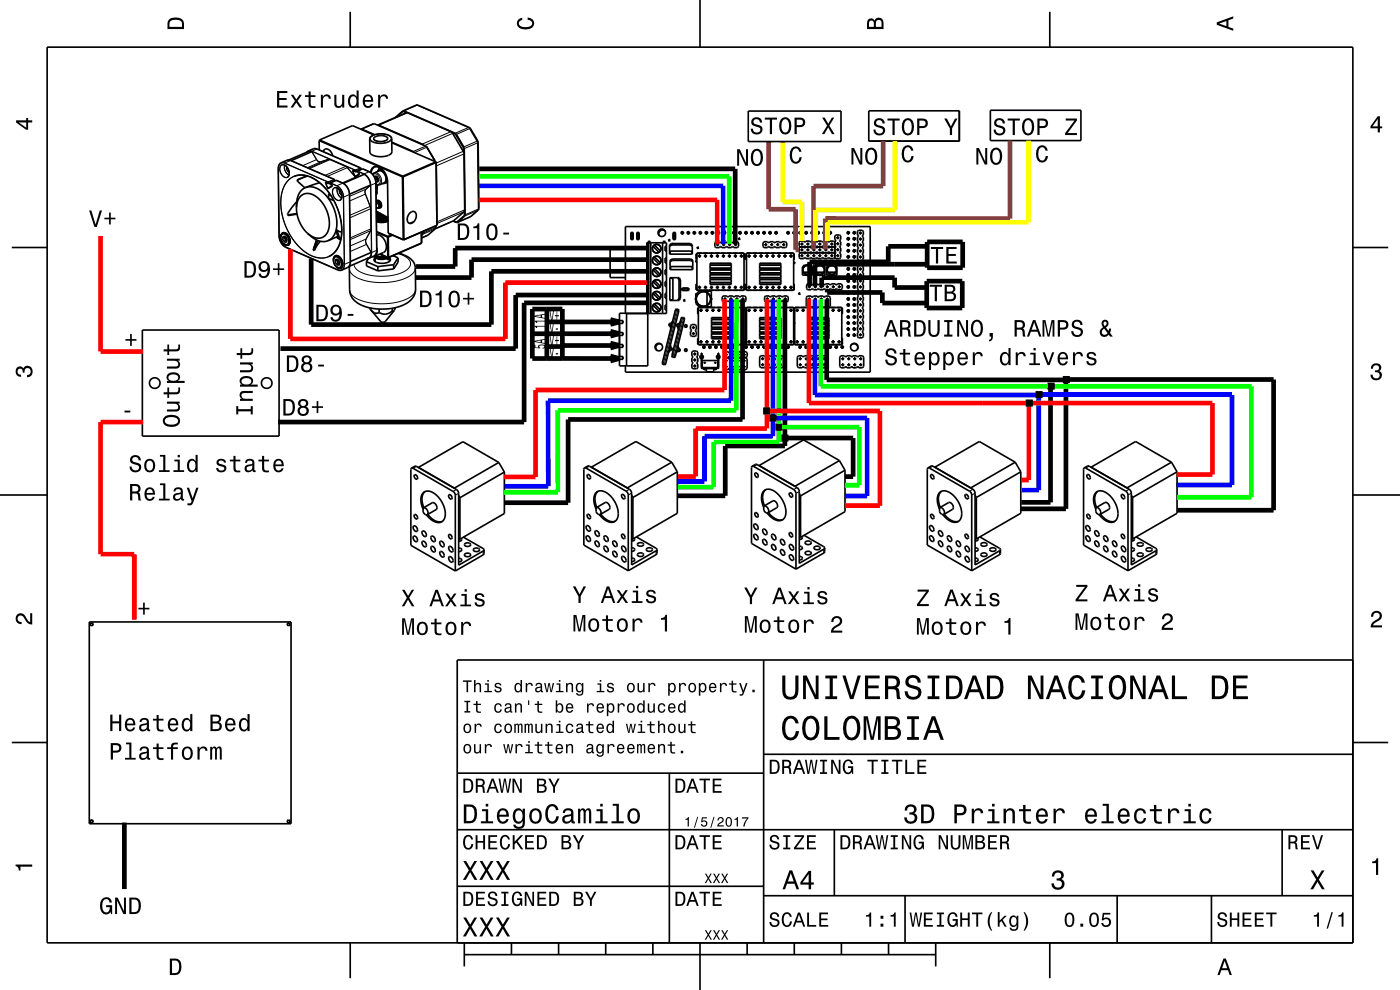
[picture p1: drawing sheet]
<svg xmlns="http://www.w3.org/2000/svg" width="297mm" height="210mm" viewBox="0 0 297 210" stroke-linecap="round" stroke-linejoin="round" font-family="sans-serif">
<g fill="none" stroke="#000" stroke-width=".35">
<path d="M10 10h277v190h-277zM74.3 2.5v7.5M148.5 0v10M222.7 2.5v7.5M59.8 35a1.6 1.6 0 0 1 1.2 2.6M62.4 37.4a4.4 4.4 0 0 1 3.5 .2 12.8 12.8 0 0 1 6.2 14.1l-.9 1.6-.7 .7-.8 .4M62.4 37.4h.1M63.2 38.5l1.5 1.3M64.7 39.8a4.3 4.3 0 0 1 4.8 2.1 7.8 7.8 0 0 1 1.3 8.1l-.5 .6-.7 .4M64.7 39.8a3.6 3.6 0 0 0-1.8 3.5v.7M65.1 32.3l1.4-.7h.7l9.3 4M65.2 37.3l-1.2 .5a.86 .86 0 0 0-.9 .5l.1 .2"/>
<path d="M65.2 37.3l-.9 .4a1.28 1.28 0 0 0-1.2 .7l.1 .1M65.4 32.2l-4.1 1.7M66.2 32.1l-4.4 2M67.7 29.8l17.7 7.7M67.7 29.8v2M67.8 29.7l-.1 .1M67.8 29.7l17.6 7.7M67.8 38.8l-3.1 1M68.6 32.2a.76 .76 0 0 1 .6-.6 .76 .76 0 0 1 .8 .4l.6 1M69.2 38.7h.1M69.2 38.7l.5 .3M69.6 38.9l.1 .1"/>
<path d="M69.6 38.6l.1 .1zM69.7 39.9h.1M70 38.8v.3M70 39.1l.5 .3-.8 .5M70 39.1h.1M70.1 38.8l-.4 .2M70.1 38.8h.1M70.8 38l.1 .2zM70.9 38l-9.3-4h-.7l-1.5 .7-.3 .4-.1 .7 .2 14.3 .4 1.3 .7 .9 11.7 5.1 .5-.1 1.4-.7 .4-.7-.1-14.6-.2-.9-.4-.9a3.7 3.7 0 0 0-2.2-1.2M70.9 38.1v.3M70.9 38.4h.1M71 39.8a1.6 1.6 0 0 1 1.1 2.7"/>
<path d="M71.3 38.3l-1.2 .5M71.4 38.3h-.1M74.9 36.2h.1M74.9 36.2v.1l.2-.1M75.2 37.4h.1M75.4 36.1l.1 .1zM75.4 37.5h.1M75.4 37.4v.1M75.8 36.3h.1M75.8 36.3v.2M75.8 36.5l.1 .1M75.9 36.6l.3 .3-.8 .5"/>
<path d="M76.5 35.6v.1M76.5 35.7v.3M76.6 27.4l2.7-1.2 11.2 4.9M76.6 27.4h-.1M76.6 27.4l2.9 1.2M76.9 35.8l-1.4 .6-.6-.2M77 35.8a3.5 3.5 0 0 1 2.4 1.7l.3 1.3 .2 14.7-.4 .7-1.6 .7M77 35.8h-.1M77.2 36.9l-4.4 2M78.6 36.6a1.34 1.34 0 0 1 1-1.3 1.34 1.34 0 0 1 1.5 .6l.7 1 .4 1.4 .2 11.1M78.6 39.3l-4.4 1.9M78.7 28.9a3.9 3.9 0 0 1 4.3 .2l.1 .3v2.8a2.26 2.26 0 0 1-2.5 1l-1.3-.2a1.02 1.02 0 0 1-.8-.7l-.1-2.8z"/>
<path d="M79.1 37l.3-.3 1-.4a1.53 1.53 0 0 1 1.3 .9 1.53 1.53 0 0 1-.2 1.6l-1.1 .4-.6-.1M79.3 28.6l-4.5-2-7 3.1M79.4 37.6l.3-.3 .5 .4 .1 .7M79.8 37.4l.2 .7M79.8 37.4l-.4 .2M79.8 37.4h.1M79.9 37.4l.1 .6 .2 .3M80 38.1l-.3 .1M80 38.1l.2 .2M80 39.3l-.2 .1M80 39.2l-.1 2.1-.1-.1M80.2 38.3l.1 .1"/>
<path d="M80.3 36.1a1.67 1.67 0 0 1 1.5 1.1 1.67 1.67 0 0 1-.3 1.7M80.3 36.1l-.3 .3M80.3 38.4l-.3 .3-.3-.2M80.6 35.5l-.4 .7M80.6 36l.6 .1M81 35.8a1.26 1.26 0 0 0-1.4-.4 1.26 1.26 0 0 0-.9 1.3M81 35.9l-.7 .2M81.5 38.9h-.4M82.2 38.3l-.4 .5M82.2 29.4v.1a2.22 2.22 0 0 1-2.9 0M82.2 38.6l-.7 .3M83.1 30.2l4.7 2"/>
<path d="M83.1 30.3l9.4 4M85.4 37.5l.1 13.3M85.4 37.5h.1M85.4 37.4v.1M85.5 23.5l2.8-1.2h.4l11.1 5 1.6 2.9 .2 14.2a8.5 8.5 0 0 1-4.6 2.8M85.5 23.5l-1.6 1.4M85.5 23.6l-1.4 1.2M85.5 23.6l.7 .3M85.5 37.5l.1 13.4M85.5 23.5v.1M85.5 23.5h.1M85.5 23.5l11.2 4.9"/>
<path d="M86.2 23.9l9.5 4.1 2.7 4.4 .1 12.4-2.3 2.1-3.9 1.6M86.2 23.9l-6.1 2.7 9.7 4.2M87.8 32.2l.1 .1M87.8 32.2l-.1 .1M90.5 31.1l1.7 2.9M90.5 31.1l.1 .1M92.1 33.9l.1 .2M92.2 34v.2M92.2 34v.1M92.5 34.3v.2M92.5 34.3l-7.1 3.1M92.5 34.3v.1"/>
<path d="M92.5 34.4h.1M92.5 34.5l-7 3M92.5 34.4v.1M92.5 34.4l.2 13.4M95.9 28.1l.7 .3M96.6 28.4l1.7 3M96.7 28.4h-.1M96.7 28.4l1.7 3M98.3 31.4l.1 .9M98.4 31.4h-.1M98.4 31.4l.2 14.3M158.7 23.6h19.7v6.4h-19.7z"/>
<path d="M184.3 23.5h19.2v6.4h-19.2zM210.1 23.4h19.2v6.4h-19.2zM2.5 52.5h7.5M59.6 50.3a.69 .69 0 0 1 .5-.7 .69 .69 0 0 1 .8 .5 1.08 1.08 0 0 1-.2 1.8l-.5-.2M59.6 50.3l.1 .7 .5 .7M59.9 50.5l.3-.4 .5 .2 .2 .7-.2 .4-.5-.2M59.9 50.5l.3 .7M60 49.4a1.52 1.52 0 0 1 1.3 1 1.52 1.52 0 0 1-.2 1.6M60 49.4l-.3 .4-.1 .5M60 49.4a1.6 1.6 0 0 1 1.4 .9 1.6 1.6 0 0 1-.3 1.7M60.2 51.7l.4 .3h.5M60.2 49.3l-.2 .1"/>
<path d="M60.4 50.3l.1-.1v.5M60.4 50.3l.1 .4M60.4 50.3l-.5 .2M60.5 50.7l.4 .4-.3-.1M60.5 50.7l.1 .3M60.6 51l-.4 .2M61.3 51.9l-.2 .1M62.9 44a2.56 2.56 0 0 1 2.7-2.9 6.5 6.5 0 0 1 4.3 6 2.83 2.83 0 0 1-2.2 3.4l-1.2-.2-1.2-.8M62.9 44a7.5 7.5 0 0 0 2.4 5.5M62.9 42.8l-1.3 1.7-.6 1M63 45.3l-2 .2M63 45.4l-1.7 .3-.3-.2"/>
<path d="M65.3 49.5l.5 .5a3.7 3.7 0 0 0 3.8 1M66.6 52.7l-.2 .4h.3M66.7 53.1h.1M67.1 50.9l-.5 1.8M67.2 50.9l-.6 1.8M67.4 51l-.7 2.1M68 51.2l-1.3 1.9M69.7 41.5v.6l1.1 .4M69.7 41.5h.1M70 41.2h-.3v.3M70.2 41.4l-.5 .1M70.7 55.2a.69 .69 0 0 1 .6-.8 .69 .69 0 0 1 .8 .5 1.08 1.08 0 0 1-.3 1.9l-.5-.3"/>
<path d="M70.7 55.2l.2 .7 .4 .6M71.1 55.4l.2-.5 .6 .3 .2 .6-.2 .5-.6-.2M71.1 55.4l.2 .7M71.2 54.3a1.52 1.52 0 0 1 1.3 .9 1.52 1.52 0 0 1-.2 1.6M71.2 54.3l-.4 .4-.1 .5M71.2 54.2a1.6 1.6 0 0 1 1.3 1 1.6 1.6 0 0 1-.2 1.7M71.3 56.5l.4 .3h.6M71.4 50.3l.9 .6M71.4 54.2l-.2 .1M71.5 48.8l1 .4M71.5 48.8l.4 1.4 .3 .3M71.5 48.8l-.2 .2 .4 1.3 .3 .3"/>
<path d="M71.5 55.2l-.4 .2M71.5 55.2l.2 .3M71.6 55.1l-.1 .1M71.6 55.1l.1 .4M71.7 55.5l.3 .5-.2-.1M71.7 55.5l.1 .4M71.7 50.2l-2.1 .8M71.8 55.9l-.5 .2M72 50.6l.3 .1M72.2 50.5h.2M72.2 50.5l-.2 .1M72.5 56.7l-.2 .1"/>
<path d="M77.7 55.5l2.5 1.1M77.7 55.5v.9l2.5 1.1M78.1 54.7l-4.1 1.8M78.2 54.8l-.5 .7M78.8 53.5l-4.5 2M79.4 54.4l-.4 .1M79.6 54.5l.4 .4M79.6 54.5l.1 1.1M79.6 54.8l-.2 .1M79.6 54.3v.2M79.7 54.3l.7 .1zM79.8 40.8l.2-.1-.1 .2"/>
<path d="M79.8 42.7a.88 .88 0 0 1 .5 1.4M79.8 42.7a.87 .87 0 0 1 .5 1.4M79.8 42.8a.81 .81 0 0 1 .4 1.4l-.4-.1a.33 .33 0 0 0 .6-.2l-.1-.7zM79.8 42.7l.6 .3M79.8 44.8l2.5 1.4-1 .4-1.5-.2M79.8 45.1h.1M79.8 45.2h.1M79.8 45.4h.1M79.8 45.5h.1M79.8 45.7h.1M79.8 45.8h.1M79.8 46.1h.1"/>
<path d="M79.8 46.3l.1 .1M79.8 46.7h.1M79.9 42.7h.3l.3 .2M79.9 49.1l2.4 1.1M79.9 49.3l2.3 1M79.9 45.1h.1M79.9 45.2h.1M79.9 45.2l.9 .1h-.6M79.9 45.1v-.1l.5 .1M79.9 45.4h.1M79.9 45.5h.1M79.9 49.8a2.36 2.36 0 0 1 2 2.9l-.4 .8-2.1 .9"/>
<path d="M79.9 45.4l1.3 .1M79.9 45.5l1.4 .1h-1.1M79.9 45.8h.1M79.9 45.8l1.4 .1M79.9 45.7h.1M79.9 46.1h.1M79.9 45.7l.9 .2 .8-.1M79.9 46.4h.1M79.9 46.7h.1M79.9 47h.1M79.9 52.6v.1a1.46 1.46 0 0 1-.5 1.7M79.9 42.7l.6 .2"/>
<path d="M80 40.9l-.2 .1M80 42.6h.3l.3 .3M80 54.6h.1M80 54.9h.1M80 44.9v.1M80.1 42.6l.5 .3M80.1 42.6l.5 .1M80.2 56.6v.9M80.3 44.1l-.2 .1M80.3 45.1h.1M80.3 44.1h.1M80.4 43l.2 .6-.2 .5"/>
<path d="M80.4 44.1h-.1M80.4 44.1h.1M80.4 54.7h.1M80.5 45.9h-.1M80.5 42.9l.2 .7-.2 .4M80.5 42.9l.3 .7-.3 .4M80.5 44v.1M80.5 42.7l-.3-.2-.4 .2 .6 .3M80.5 42.7a.9 .9 0 0 1 .1 1.4h-.2M80.6 53.9l1.8 .8M80.6 54.5h.5M80.6 42.9l.3 .6-.3 .5"/>
<path d="M80.6 53.9l1.7 .7M80.6 44h.1M80.7 44h.1M80.9 43.6l-.2 .4M81.4 45.9h.1M81.5 45.9h-1.3M81.5 46.2h-1.3M81.5 46.5h-1.2M81.5 46.8h-1.2M81.6 54.7h-1.2M81.7 45.8l-.4 .1M81.7 54.4h-1.3"/>
<path d="M81.8 54.4h-1.4M82 46l-1.2 .2-1-.2M82 54.5l-1.4 .2-1-.4 .4 .3M82.1 46l-1.1 .3-1.1-.2M82.1 54.6l-1 .2-1.1-.2M82.2 50.3h.2M82.2 50.3l.1 4.3M82.3 46.1l-1 .4-1.4-.1M82.3 54.6h.1M82.3 54.6l.1 .1M82.3 50.2l-.1 .1M82.3 50.2l.1 .1"/>
<path d="M82.3 46.4l-1 .4-1.4-.1M82.3 46.5l-1 .4-1.4-.2M82.3 46.7l-1 .4-1.4-.1M82.3 46.8l-1 .4M82.3 46.8a2.76 2.76 0 0 1-2.4 .2M82.3 54.7l-1.2 .3-1.1-.1M82.4 49.4l3.2 1.5M82.4 49.4l3.1 1.4M82.4 50.3h-.1M82.4 50.3v4.3M82.4 54.6v.1M82.6 54.6l-.1 .9"/>
<path d="M82.6 54.6l-.5 .5v-.2l.4-.3M82.6 54.6h.1M82.6 54.7a.51 .51 0 0 1 .2 .6 .51 .51 0 0 1-.5 .3 2.72 2.72 0 0 1-2.9-.4l.2-.5M82.6 54.8l.2 .1M83.1 49.8l-.8 .4M83.3 49.9l-.9 .4M83.4 54.2l1 .5M83.5 56.2l-3.3 .4M83.5 56.2v.9M83.5 57.1l-3.3 .4M84.4 54.7l-.9 1.5M84.4 54.7l.1 .9-1 1.5"/>
<path d="M84.6 53.7a5.3 5.3 0 0 1 3.4 2.4l.1 .7 .1 4.5a3.9 3.9 0 0 1-2.9 3.5 11 11 0 0 1-9.9-.8l-.9-1.2-.3-.8v-5.5M85.5 50.8l.1 .1M85.6 50.9h.1M86.9 45.2a.79 .79 0 0 1 1.1-.3 .79 .79 0 0 1 .3 1.1 1.28 1.28 0 0 1-1.6 1.3 1.59 1.59 0 0 1 .2-2.1zM87.8 47l-.9 .4M89.4 49.2v2.4M89.4 51.6l-7 3M89.4 51.6l-7 3.1M89.4 51.5v.1M89.5 49.2v.4M89.5 49.6l-.1 .1M89.5 49.6h.2"/>
<path d="M89.7 49.6l-.3 .3M89.8 49.1l-.1 .5M92.4 47.9v.5M92.4 48.3v.1M92.4 48.4a5.9 5.9 0 0 1-3 2.1M92.7 47.7v.1M92.7 47.8l-7.1 3.1M92.7 47.8h-.1M96.1 46.9l.8 .3M96.8 47.2h.1M96.9 47.2h.1M97 47.2h-.1"/>
<path d="M98.5 44.8v.9M98.5 45.7h.1M98.5 45.7l-1.6 1.5M98.6 45.7l-1.6 1.5M132.7 52.9h-3.3v6h3.3M133.8 49.4h.5M133.8 50.7h.5M133.8 49.3h.5v1.5h-.5zM133.8 49.6h.5v1h-.5zM135.1 49.3h.5v1.5h-.5zM135.1 49.4h.5M135.1 50.7h.5"/>
<path d="M135.1 49.6h.5v1h-.5zM137.3 51.5v14.9M137.4 51.5v26.1h-6v-11.2h6M137.5 51.3l.1 .2v15M137.5 51.2h.1M137.9 51.2h-.4M137.9 51.2h.1M138 51.2h.1M138 51.3l-.2 .2M138 51.2v.1M138.1 51.5v15M138.6 54.8l.2-.3 1.3 1.2-.3 .3z"/>
<path d="M138.6 57.3l.2-.3 1.3 1.2-.3 .3zM138.8 52l1.3 1.2-.3 .3-1.2-1.2zM138.8 59.5l1.3 1.2-.3 .3-1.2-1.2zM140.6 51.5v15M140.6 51.2h.1M140.6 51.3l.2 .2M141.1 51.2h.1M141.1 51.2h-.5M141.1 49a.79 .79 0 0 0-1-.1 .79 .79 0 0 0-.3 1.1M141.2 51.3l-.2 .2M141.2 51.2v.1M141.4 52.2h-.3v1h.3"/>
<path d="M141.4 54.7h-.3v1h.3M141.4 57.2h-.3v1h.3M141.4 59.7h-.3v1h.3M141.9 50.9l.1-.1 .1 .2-.2 .1zM142 53.3h4.9M142.1 59h.6M142.1 56.5h4.9M142.2 53.3v.6M142.3 56.5v.7M142.5 51.7l-.5 .2v2h4.9v-2l-.5-.2M142.5 51.7v.3M142.5 51.7h3.9"/>
<path d="M142.5 52h3.9M142.5 52l-.5 .2M142.6 54.9l-.5 .3v2h4.9v-2l-.5-.3M142.6 54.9h3.9M142.6 54.9v.3M142.6 55.2h3.9M142.6 55.2l-.5 .3M142.7 58.9v4.8M142.8 49.4h.5M142.8 50.7h.5M142.8 49.3h.5v1.5h-.5zM142.8 49.6h.5v1h-.5z"/>
<path d="M143.8 58.9l.3 .5M144.1 59.4v3.8M144.3 59.4l-.2-.5h-2v4.8h2l.2-.4M144.3 59.4h-.2M144.3 59.4v3.9M144.7 49.6h.3M144.7 49.3h.3M144.7 49.3v.3M144.7 49.3h.1M144.7 49.3h.2M144.7 49.5v.1M144.7 49.5h.2"/>
<path d="M144.7 49.3v.2M144.9 49.5l.1 .1M144.9 49.3v.2M145 49.3l-.2-.2-.3 .3 .1 .2h.3M145 49.3v.3M145 49.3h-.1M145.9 49.6h.4M145.9 49.3h.4M145.9 49.3v.3M145.9 49.3h.1M146 49.3h.2M146 49.5h.2"/>
<path d="M146 49.5l-.1 .1M146 49.3v.2M146.2 49.5l.1 .1M146.2 49.3v.2M146.2 49.3l-.4-.1v.2l.1 .2h.3M146.3 49.3v.3M146.3 49.3h-.1M146.4 52l.5 .2M146.4 51.7v.3M146.5 55.2l.5 .3M146.5 54.9v.3M146.7 53.3v.6"/>
<path d="M146.8 56.5v.7M147.2 49.6h.3M147.2 49.3h.3M147.2 49.3v.3M147.2 49.3h.1M147.3 49.3h.1M147.3 49.5h.1M147.3 49.5l-.1 .1M147.3 49.3v.2M147.4 49.5l.1 .1M147.4 49.3v.2M147.5 49.3l-.4-.1-.1 .2 .2 .2h.2"/>
<path d="M147.5 49.3v.3M147.5 49.3h-.1M147.8 54.8h.1M147.8 54.8v.1M147.8 55.3h-.1l-.1 .2h.2M147.8 53.8h-.1v1.3h.1M147.8 53.7v1.1M147.8 53.7h10M147.8 53.7v7.9M147.9 53.7h1M147.9 52.5l.2-.1 .1 .3h-.2zM148.2 54.2v.2"/>
<path d="M148.2 54.1h.4M148.2 54.5h.4M148.2 54.1v.4M148.2 54.1l.1 .1M148.3 54.5h.2M148.3 54.1h.2M148.3 54.4h.2M148.3 54.2h.2M148.3 54.4l-.1 .1M148.3 54.2v.2M148.5 54.2v.2M148.5 54.4l.1 .1"/>
<path d="M148.5 49.6h.3M148.5 49.3h.3M148.5 49.3v.3M148.5 49.3h.1M148.6 49.3h.1M148.6 49.5h.1M148.6 49.5l-.1 .1M148.6 49.3v.2M148.6 54.2v.2M148.6 54.1v.4M148.6 54.1l-.1 .1M148.7 49.5l.1 .1"/>
<path d="M148.7 49.3v.2M148.8 49.3l-.4-.1-.1 .2 .1 .2h.3M148.8 49.3v.3M148.8 49.3h-.1M149.2 53.7h1M149.5 54.2v.2M149.5 54.1l.1 .1M149.5 54.1v.4M149.5 54.1h.3M149.5 54.5h.3M149.6 54.4h.1M149.6 54.2h.1"/>
<path d="M149.6 54.4l-.1 .1M149.6 54.2v.2M149.7 54.2v.2M149.7 54.4l.1 .1M149.7 49.3v.3M149.7 49.6h.4M149.7 49.3h.4M149.7 49.3h.1M149.8 49.3v.2M149.8 49.3h.2M149.8 49.5h.2M149.8 49.5l-.1 .1"/>
<path d="M149.8 54.2v.2M149.8 54.1v.4M149.8 54.1l-.1 .1M150 49.5l.1 .1M150 49.3v.2M150.1 49.5v-.2l-.4-.1v.4h.3M150.1 49.3v.3M150.1 49.3h-.1M150.4 53.7h1.1M150.6 55.8h4.5v4.5h-4.5zM150.6 58.9h4.5M150.6 59.3h4.5"/>
<path d="M150.6 59.9h4.5M150.6 58.3h4.5M150.6 57.9h4.5M150.6 57.3h4.5M150.6 56.9h4.5M150.6 56.3h4.5M150.8 54.2v.2M150.8 54.1l.1 .1M150.8 54.1v.4M150.8 54.1h.3M150.8 54.5h.3M150.9 54.2v.2"/>
<path d="M150.9 54.4h.1M150.9 54.2h.1M150.9 54.4l-.1 .1M151 54.2v.2M151 54.4l.1 .1M151 49.6h.3M151 49.3h.3M151 49.3v.3M151 49.3h.1M151.1 49.3h.1M151.1 49.5h.1M151.1 49.5l-.1 .1"/>
<path d="M151.1 49.3v.2M151.1 54.2v.2M151.1 54.1v.4M151.1 54.1l-.1 .1M151.2 49.5l.1 .1M151.2 49.3v.2M151.3 49.5v-.2l-.3-.1v.4h.3M151.3 49.3v.3M151.3 49.3h-.1M151.7 53.7h1M151.8 51.3h.8l.2 .2 .3-.2h.8l.2 .2 .3-.2h.8l.2 .2 .2-.2h.8l.3 .2v.8l-.3 .2h-.8l-.1-.2-.3 .2h-.8l-.2-.2-.3 .2h-.8l-.2-.2-.3 .2h-.8l-.1-.2v-.8zM152 54.2v.2"/>
<path d="M152 54.1v.4M152 54.1l.1 .1M152 54.1h.4M152 54.5h.4M152.1 51.7h.3M152.1 52.1h.3M152.1 51.7v.4M152.1 51.7l.1 .1M152.1 54.1h.2M152.1 54.5h.2M152.1 54.2v.2M152.1 54.4h.2"/>
<path d="M152.1 54.2h.2M152.1 54.4l-.1 .1M152.2 51.8h.1M152.2 52h.1M152.2 52l-.1 .1M152.2 51.8v.2M152.3 54.2v.2M152.3 54.4l.1 .1M152.3 49.3v.3M152.3 49.6h.3M152.3 49.3h.3M152.3 49.3h.1"/>
<path d="M152.3 51.8v.2M152.3 52l.1 .1M152.4 49.3h.1M152.4 49.3v.2M152.4 49.5h.1M152.4 49.5l-.1 .1M152.4 54.2v.2M152.4 54.1v.4M152.4 54.1l-.1 .1M152.4 51.7v.4M152.4 51.7l-.1 .1M152.5 49.5l.1 .1"/>
<path d="M152.5 49.3v.2M152.6 49.5v-.2l-.4-.1v.4h.3M152.6 49.3v.3M152.6 49.3h-.1M153 53.7h1M153.3 54.2v.2M153.3 54.1v.4M153.3 54.1h.3M153.3 54.5h.3M153.3 54.1l.1 .1M153.3 51.7h.4M153.3 52.1h.4"/>
<path d="M153.3 51.7v.4M153.3 51.7l.1 .1M153.4 54.1h.2M153.4 54.5h.2M153.4 54.2v.2M153.4 54.4h.1M153.4 54.2h.1M153.4 54.4l-.1 .1M153.4 51.8h.2M153.4 52h.2M153.4 52l-.1 .1M153.4 51.8v.2"/>
<path d="M153.5 54.2v.2M153.5 54.4l.1 .1M153.6 49.6h.3M153.6 49.3h.3M153.6 49.3v.3M153.6 49.3h.1M153.6 52l.1 .1M153.6 51.8v.2M153.6 49.3h.2M153.6 49.3v.2M153.6 49.5h.2M153.6 49.5v.1"/>
<path d="M153.6 54.2v.2M153.6 54.1v.4M153.6 54.1l-.1 .1M153.7 51.7v.4M153.7 51.7l-.1 .1M153.8 49.5l.1 .1M153.8 49.3v.2M153.9 49.5v-.2l-.4-.1v.4h.3M153.9 49.3v.3M153.9 49.3h-.1M154.2 53.7h1.1M154.6 54.2v.2"/>
<path d="M154.6 54.1v.4M154.6 54.1h.3M154.6 54.5h.3M154.6 54.1l.1 .1M154.6 51.7h.3M154.6 52.1h.3M154.6 51.7v.4M154.6 51.7l.1 .1M154.7 54.2v.2M154.7 54.4h.1M154.7 54.2h.1M154.7 54.4l-.1 .1"/>
<path d="M154.7 51.8h.2M154.7 52h.2M154.7 52l-.1 .1M154.7 51.8v.2M154.8 54.4l.1 .1M154.8 54.2v.2M154.9 52v.1M154.9 51.8v.2M154.9 54.2v.2M154.9 54.1v.4M154.9 54.1l-.1 .1M154.9 51.7v.4"/>
<path d="M154.9 51.7v.1M155.5 53.7h1M155.5 49.5v-.3h.4l-.1 .4h-.2M155.5 49.6h.3M155.5 49.3h.3M155.5 49.3v.3M155.5 49.3h.1M155.6 49.3h.2M155.6 49.5h.2M155.6 49.3v.2M155.6 49.5l-.1 .1M155.8 49.3v.2"/>
<path d="M155.8 49.5v.1M155.8 49.3v.3M155.8 49.3h.1M155.9 54.2v.2M155.9 54.1v.4M155.9 54.1h.3M155.9 54.5h.3M155.9 54.1l.1 .1M155.9 51.7h.3M155.9 52.1h.3M155.9 51.7v.4M155.9 51.7l.1 .1"/>
<path d="M155.9 54.1h.2M155.9 54.5h.2M156 54.2v.2M156 54.4h.1M156 54.2h.1M156 54.4l-.1 .1M156 52l-.1 .1M156 51.8h.1M156 52h.1M156 51.8v.2M156.1 54.4l.1 .1M156.1 54.2v.2"/>
<path d="M156.1 52l.1 .1M156.1 51.8v.2M156.2 54.2v.2M156.2 54.1v.4M156.2 54.1l-.1 .1M156.2 51.7v.4M156.2 51.7l-.1 .1M156.7 50.6l.2-.1v.3h-.2zM156.8 53.7h1M156.8 49.5v-.3h.4v.3l-.4 .1M156.8 49.6h.3M156.8 49.3h.3"/>
<path d="M156.8 49.3v.3M156.8 49.3h.1M156.9 49.3h.1M156.9 49.5h.1M156.9 49.5l-.1 .1M156.9 49.3v.2M157 49.3v.2M157 49.5l.1 .1M157.1 49.3v.3M157.1 49.3h-.1M157.1 54.2v.2M157.1 54.1h.3"/>
<path d="M157.1 54.5h.3M157.1 54.1v.4M157.1 54.1l.1 .1M157.2 54.1h.2M157.2 54.5h.2M157.2 54.4h.1M157.2 54.2h.1M157.2 54.4l-.1 .1M157.2 54.2v.2M157.3 54.4l.1 .1M157.3 54.2v.2M157.4 54.2v.2"/>
<path d="M157.4 54.1v.4M157.4 54.1l-.1 .1M157.8 53.8h.1M157.8 53.7v7.9h-10M157.8 54.8v.1M157.8 53.7l.1 .1M157.9 53.8l-.1 1.3M158.1 49.5v-.3h.4v.3l-.4 .1M158.1 49.6h.3M158.1 49.3h.3M158.1 49.3v.3M158.1 49.3h.1"/>
<path d="M158.1 49.3v.2M158.1 49.3h.2M158.1 49.5h.2M158.1 49.5v.1M158.3 54.8h.1M158.3 54.8l.1 .1M158.3 49.3v.2M158.3 49.5l.1 .1M158.4 53.7l-.1 1.1M158.4 53.8h-.2v1.3h.2M158.4 53.7v7.9h10v-7.9M158.4 53.7h10"/>
<path d="M158.4 49.3v.3M158.4 49.3h-.1M158.4 53.7h1M158.8 54.2v.2M158.8 54.1h.3M158.8 54.1v.4M158.8 54.5h.3M158.8 54.1l.1 .1M158.8 54.5h.2M158.8 54.1h.2M158.9 54.4h.1M158.9 54.2v.2"/>
<path d="M158.9 54.2h.1M158.9 54.4l-.1 .1M159 54.2v.2M159 54.4l.1 .1M159.1 54.2v.2M159.1 54.1v.4M159.1 54.1l-.1 .1M159.3 49.5v-.3h.4l.1 .3-.4 .1M159.3 49.6h.4M159.3 49.3h.4M159.3 49.3v.3M159.3 49.3h.1"/>
<path d="M159.4 49.3v.2M159.4 49.3h.2M159.4 49.5h.2M159.4 49.5l-.1 .1M159.6 49.3v.2M159.6 49.5l.1 .1M159.7 49.3v.3M159.7 49.3h-.1M159.7 53.7h1M160 54.2v.2M160 54.1h.4M160 54.1v.4"/>
<path d="M160 54.5h.4M160 54.1l.1 .1M160.1 54.1h.2M160.1 54.5h.2M160.1 54.4h.2M160.1 54.2v.2M160.1 54.2h.2M160.1 54.4l-.1 .1M160.3 54.2v.2M160.3 54.4l.1 .1M160.4 54.2v.2M160.4 54.1v.4"/>
<path d="M160.4 54.1l-.1 .1M160.6 49.5v-.3h.4l-.1 .4h-.2M160.6 49.3v.3M160.6 49.6h.3M160.6 49.3h.3M160.6 49.3h.1M160.7 49.3v.2M160.7 49.3h.1M160.7 49.5h.1M160.7 49.5l-.1 .1M160.8 49.3v.2M160.8 49.5l.1 .1"/>
<path d="M160.9 49.3v.3M160.9 49.3h-.1M160.9 53.7h1.1M161.2 55.8h4.5v4.5h-4.5zM161.2 58.9h4.5M161.2 59.3h4.5M161.2 59.9h4.5M161.2 58.3h4.5M161.2 57.9h4.5M161.2 57.3h4.5M161.2 56.9h4.5M161.2 56.3h4.5"/>
<path d="M161.3 54.2v.2M161.3 54.1h.3M161.3 54.1v.4M161.3 54.5h.3M161.3 54.1l.1 .1M161.4 54.4h.1M161.4 54.2v.2M161.4 54.2h.1M161.4 54.4l-.1 .1M161.5 54.2v.2M161.5 54.4l.1 .1M161.6 54.2v.2"/>
<path d="M161.6 54.1v.4M161.6 54.1l-.1 .1M161.9 49.5v-.3h.4v.3l-.4 .1M161.9 49.3v.3M161.9 49.6h.3M161.9 49.3h.3M161.9 49.3h.1M162 49.3v.2M162 49.3h.1M162 49.5h.1M162 49.5l-.1 .1M162 51.3h.8l.2 .2 .3-.2h.8l.2 .2 .3-.2h.8l.2 .2 .3-.2h.8l.2 .2v.8l-.2 .2h-.8l-.2-.2-.3 .2h-.8l-.2-.2-.3 .2h-.8l-.2-.2-.3 .2h-.8l-.1-.2v-.8z"/>
<path d="M162.1 49.3v.2M162.1 49.5l.1 .1M162.2 49.3v.3M162.2 49.3h-.1M162.2 53.7h1M162.3 51.7h.3M162.3 52.1h.3M162.3 51.7v.4M162.3 51.7l.1 .1M162.4 51.8h.1M162.4 52h.1M162.4 52l-.1 .1"/>
<path d="M162.4 51.8v.2M162.5 52l.1 .1M162.5 51.8v.2M162.6 54.2v.2M162.6 54.1v.4M162.6 54.1h.3M162.6 54.5h.3M162.6 54.1l.1 .1M162.6 51.7v.4M162.6 51.7l-.1 .1M162.7 54.4h.1M162.7 54.2v.2"/>
<path d="M162.7 54.2h.1M162.7 54.4l-.1 .1M162.8 54.2v.2M162.8 54.4l.1 .1M162.9 54.2v.2M162.9 54.1v.4M162.9 54.1l-.1 .1M163.1 49.5l.1-.3h.4v.3l-.4 .1M163.1 49.3v.3M163.1 49.6h.4M163.1 49.3h.4M163.1 49.3h.1"/>
<path d="M163.2 49.3v.2M163.2 49.3h.2M163.2 49.5h.2M163.2 49.5l-.1 .1M163.4 49.3v.2M163.4 49.5l.1 .1M163.5 49.3v.3M163.5 49.3h-.1M163.5 53.7h1M163.6 51.7h.3M163.6 52.1h.3M163.6 51.7v.4"/>
<path d="M163.6 51.7v.1M163.6 51.8h.2M163.6 52h.2M163.6 52v.1M163.6 51.8v.2M163.8 52l.1 .1M163.8 51.8v.2M163.8 54.2v.2M163.8 54.1h.4M163.8 54.1v.4M163.8 54.5h.4M163.8 54.1l.1 .1"/>
<path d="M163.9 51.7v.4M163.9 51.7l-.1 .1M163.9 54.1h.2M163.9 54.5h.2M163.9 54.4h.2M163.9 54.2v.2M163.9 54.2h.2M163.9 54.4l-.1 .1M164.1 54.2v.2M164.1 54.4l.1 .1M164.2 54.2v.2M164.2 54.1v.4"/>
<path d="M164.2 54.1l-.1 .1M164.4 49.3v.3M164.4 49.6h.3M164.4 49.3h.3M164.4 49.3h.1M164.4 49.3l.3-.2 .2 .1v.3l-.4 .1M164.5 49.3v.2M164.5 49.3h.2M164.5 49.5h.2M164.5 49.5l-.1 .1M164.7 49.3v.2M164.7 49.5v.1"/>
<path d="M164.7 49.3v.3M164.7 49.3h.1M164.8 53.7h1M164.8 51.7h.3M164.8 52.1h.3M164.8 51.7v.4M164.8 51.7l.1 .1M164.9 51.8h.2M164.9 52h.2M164.9 52l-.1 .1M164.9 51.8v.2M165.1 52v.1"/>
<path d="M165.1 51.8v.2M165.1 54.2v.2M165.1 54.1h.3M165.1 54.1v.4M165.1 54.5h.3M165.1 54.1l.1 .1M165.1 51.7v.4M165.1 51.7v.1M165.2 54.1h.2M165.2 54.5h.2M165.2 54.4h.1M165.2 54.2v.2"/>
<path d="M165.2 54.2h.1M165.2 54.4l-.1 .1M165.3 54.2v.2M165.3 54.4l.1 .1M165.4 54.2v.2M165.4 54.1v.4M165.4 54.1l-.1 .1M166 53.7h1.1M166.1 51.7h.3M166.1 52.1h.3M166.1 51.7v.4M166.1 51.7l.1 .1"/>
<path d="M166.2 51.8h.1M166.2 52h.1M166.2 52l-.1 .1M166.2 51.8v.2M166.3 52l.1 .1M166.3 51.8v.2M166.4 54.2v.2M166.4 54.1h.3M166.4 54.1v.4M166.4 54.5h.3M166.4 54.1l.1 .1M166.4 51.7v.4"/>
<path d="M166.4 51.7l-.1 .1M166.5 54.4h.1M166.5 54.2v.2M166.5 54.2h.1M166.5 54.4l-.1 .1M166.6 54.2v.2M166.6 54.4l.1 .1M166.7 54.2v.2M166.7 54.1v.4M166.7 54.1l-.1 .1M167 49.5v-.3h.4v.3l-.3 .1M167 49.3v.3"/>
<path d="M167 49.6h.3M167 49.3h.3M167 49.3h.1M167.1 49.3v.2M167.1 49.3h.1M167.1 49.5h.1M167.1 49.5l-.1 .1M167.2 49.3v.2M167.2 49.5l.1 .1M167.3 53.7h1M167.3 49.3v.3M167.3 49.3h-.1"/>
<path d="M167.7 54.2v.2M167.7 54.1h.3M167.7 54.1v.4M167.7 54.5h.3M167.7 54.1l.1 .1M167.7 54.1h.2M167.7 54.5h.2M167.8 54.4h.1M167.8 54.2v.2M167.8 54.4l-.1 .1M167.8 54.2h.1M167.9 54.2v.2"/>
<path d="M167.9 54.4l.1 .1M168 54.2v.2M168 54.1l-.1 .1M168 54.1v.4M168.3 49.5v-.3h.4v.3l-.4 .1M168.3 49.6h.3M168.3 49.3h.3M168.3 49.3v.3M168.3 49.3h.1M168.3 49.3h.2M168.3 49.5h.2M168.3 49.5v.1"/>
<path d="M168.3 49.3v.2M168.4 55.6l.2 .1v.2h-.2M168.4 53.8h.1v1.3h-.1M168.4 53.7v1.1M168.4 54.8h.1M168.4 54.8v.1M168.5 49.3v.2M168.5 49.5l.1 .1M168.6 49.3v.3M168.6 49.3h-.1M169.5 49.3v.3M169.5 49.6h.3"/>
<path d="M169.5 49.3h.3M169.5 49.3h.1M169.5 49.3l.3-.2 .2 .1v.3l-.4 .1M169.6 49.3v.2M169.6 49.3h.2M169.6 49.5h.2M169.6 49.5l-.1 .1M169.7 52.4l-.2 .2v.8l.2 .2M169.7 53.6l-.2 .3v.7l.2 .3h.8l.2-.3 .3 .3h.8l.2-.3 .3 .3h.8l.1-.3 .3 .3h.8l.2-.3 .3 .3h.8l.2-.3 .3 .3h.8l.2-.3M169.7 52.4h.8M169.7 53.6h.8M169.8 49.5v.1"/>
<path d="M169.8 49.3v.2M169.8 49.3v.3M169.8 49.3h.1M170 51.6h.3M170 51.9h.3M170 51.6v.3M170 52.8v.4M170 54.1v.3M170 51.6v.1M170 54.4h.3M170 53.2h.3M170 54.1h.3"/>
<path d="M170 54.1v.1M170 52.8h.3M170 52.8v.1M170 51.7h.2M170 51.8h.2M170 51.8v.1M170 51.7v.1M170 52.9v.2M170 54.2v.1M170 53.1h.2M170 54.2h.2M170 54.3h.2"/>
<path d="M170 54.3v.1M170 52.9h.2M170 53.1v.1M170.2 51.7v.1M170.2 52.9v.2M170.2 54.2v.1M170.2 51.8l.1 .1M170.2 54.3l.1 .1M170.2 53.1l.1 .1M170.2 56.6l.4-.4h1.3l.5 .4v1.8h-2.2zM170.3 54.4h.1M170.3 51.6v.3"/>
<path d="M170.3 52.8v.4M170.3 54.1v.3M170.3 51.6l-.1 .1M170.3 54.1l-.1 .1M170.3 52.8l-.1 .1M170.5 52.4l.2-.3 .3 .3M170.5 53.6l.2 .3 .3-.3M170.5 52.4l.2 .2 .3-.2M170.5 53.6l.2-.2 .3 .2M170.5 57.7h1.6a.9 .9 0 0 1-1.6 0zM170.8 49.3v.3M170.8 49.6h.3"/>
<path d="M170.8 49.3h.3M170.8 49.3h.1M170.8 49.3l.2-.2 .2 .1 .1 .3-.4 .1M170.9 49.3v.2M170.9 49.3h.1M170.9 49.5h.1M170.9 49.5l-.1 .1M171 52.4h.8M171 53.6h.8M171 49.5l.1 .1M171 49.3v.2M171.1 49.3v.3"/>
<path d="M171.1 49.3h-.1M171.1 56.2h.4M171.1 58.4h.4M171.2 51.6h.3M171.2 51.9h.3M171.2 51.6v.3M171.2 52.8v.4M171.2 54.1v.3M171.2 51.6l.1 .1M171.2 54.4h.3M171.2 53.2h.3M171.2 54.1h.3"/>
<path d="M171.2 54.1l.1 .1M171.2 52.8h.3M171.2 52.8l.1 .1M171.3 51.7h.2M171.3 51.8h.2M171.3 51.8l-.1 .1M171.3 51.7v.1M171.3 52.9v.2M171.3 54.2v.1M171.3 53.1h.2M171.3 54.2h.2M171.3 54.3h.2"/>
<path d="M171.3 54.3l-.1 .1M171.3 52.9h.2M171.3 53.1l-.1 .1M171.5 51.7v.1M171.5 52.9v.2M171.5 54.2v.1M171.5 51.8v.1M171.5 54.3v.1M171.5 53.1v.1M171.5 51.6v.3M171.5 52.8v.4M171.5 54.1v.3"/>
<path d="M171.5 51.6v.1M171.5 54.1v.1M171.5 52.8v.1M171.8 52.4l.2-.3 .3 .3M171.8 53.6l.2 .3 .3-.3M171.8 52.4l.2 .2 .3-.2M171.8 53.6l.2-.2 .3 .2M172.1 49.3v.3M172.1 49.6h.3M172.1 49.3h.3M172.1 49.3h.1M172.1 49.3l.2-.2 .2 .1v.3l-.3 .1"/>
<path d="M172.1 49.3v.2M172.1 49.3h.2M172.1 49.5h.2M172.1 49.5v.1M172.3 52.4h.8M172.3 53.6h.8M172.3 49.5l.1 .1M172.3 49.3v.2M172.4 49.3v.3M172.4 49.3h-.1M172.5 51.6v.3M172.5 52.8v.4"/>
<path d="M172.5 54.1v.3M172.5 51.6h.3M172.5 51.9h.3M172.5 51.6l.1 .1M172.5 54.4h.3M172.5 53.2h.3M172.5 54.1h.3M172.5 54.1l.1 .1M172.5 52.8h.3M172.5 52.8l.1 .1M172.6 51.7h.1M172.6 51.8h.1"/>
<path d="M172.6 51.8l-.1 .1M172.6 51.7v.1M172.6 52.9v.2M172.6 54.2v.1M172.6 53.1h.1M172.6 54.2h.1M172.6 54.3h.1M172.6 54.3l-.1 .1M172.6 52.9h.1M172.6 53.1l-.1 .1M172.7 51.7v.1M172.7 52.9v.2"/>
<path d="M172.7 54.2v.1M172.7 51.8l.1 .1M172.7 54.3l.1 .1M172.7 53.1l.1 .1M172.8 51.6v.3M172.8 52.8v.4M172.8 54.1v.3M172.8 51.6l-.1 .1M172.8 54.1l-.1 .1M172.8 52.8l-.1 .1M172.9 56.6l.4-.4h1.3l.4 .4v1.8h-2.1zM173.1 52.4l.1-.3 .3 .3"/>
<path d="M173.1 53.6l.1 .3 .3-.3M173.1 52.4l.1 .2 .3-.2M173.1 53.6l.1-.2 .3 .2M173.1 57.7h1.6a.9 .9 0 0 1-1.6 0zM173.3 49.3v.3M173.3 49.6h.4M173.3 49.3h.4M173.3 49.3h.1M173.4 49.3l.2-.2 .2 .1v.3l-.4 .1M173.4 49.3v.2M173.4 49.3h.2M173.4 49.5h.2"/>
<path d="M173.4 49.5l-.1 .1M173.5 52.4h.8M173.5 53.6h.8M173.6 49.5l.1 .1M173.6 49.3v.2M173.7 49.3v.3M173.7 49.3h-.1M173.8 56.2h.3M173.8 58.4h.3M173.8 51.6v.3M173.8 52.8v.4M173.8 54.1v.3"/>
<path d="M173.8 51.6h.3M173.8 51.9h.3M173.8 51.6v.1M173.8 54.4h.3M173.8 53.2h.3M173.8 54.1h.3M173.8 54.1v.1M173.8 52.8h.3M173.8 52.8v.1M173.8 51.7h.2M173.8 51.8h.2M173.8 51.8v.1"/>
<path d="M173.8 51.7v.1M173.8 52.9v.2M173.8 54.2v.1M173.8 53.1h.2M173.8 54.2h.2M173.8 54.3h.2M173.8 54.3v.1M173.8 52.9h.2M173.8 53.1v.1M174 51.7v.1M174 52.9v.2M174 54.2v.1"/>
<path d="M174 51.8l.1 .1M174 54.3l.1 .1M174 53.1l.1 .1M174.1 51.6v.3M174.1 52.8v.4M174.1 54.1v.3M174.1 51.6l-.1 .1M174.1 54.1l-.1 .1M174.1 52.8l-.1 .1M174.3 52.4l.2-.3 .3 .3M174.3 53.6l.2 .3 .3-.3M174.3 52.4l.2 .2 .3-.2"/>
<path d="M174.3 53.6l.2-.2 .3 .2M174.6 49.3v.3M174.6 49.6h.3M174.6 49.3h.3M174.6 49.3h.1M174.6 49.3l.3-.2 .2 .1v.3l-.4 .1M174.7 49.3v.2M174.7 49.3h.1M174.7 49.5h.1M174.7 49.5l-.1 .1M174.8 52.4h.8M174.8 53.6h.8"/>
<path d="M174.8 49.5l.1 .1M174.8 49.3v.2M174.9 49.3v.3M174.9 49.3h-.1M175 51.6v.3M175 52.8v.4M175 54.1v.3M175 51.6h.4M175 51.9h.4M175 51.6l.1 .1M175 54.4h.4M175 53.2h.4"/>
<path d="M175 54.1h.4M175 54.1l.1 .1M175 52.8h.4M175 52.8l.1 .1M175.1 51.7h.2M175.1 51.8h.2M175.1 51.8l-.1 .1M175.1 51.7v.1M175.1 52.9v.2M175.1 54.2v.1M175.1 53.1h.2M175.1 54.2h.2"/>
<path d="M175.1 54.3h.2M175.1 54.3l-.1 .1M175.1 52.9h.2M175.1 53.1l-.1 .1M175.3 51.7v.1M175.3 52.9v.2M175.3 54.2v.1M175.3 51.8l.1 .1M175.3 54.3l.1 .1M175.3 53.1l.1 .1M175.4 51.6v.3M175.4 52.8v.4"/>
<path d="M175.4 54.1v.3M175.4 51.6l-.1 .1M175.4 54.1l-.1 .1M175.4 52.8l-.1 .1M175.4 56.6l.4-.4h1.3l.4 .4v1.8h-2.1zM175.6 52.4l.2-.3 .3 .3M175.6 53.6l.2 .3 .3-.3M175.6 52.4l.2 .2 .3-.2M175.6 53.6l.2-.2 .3 .2M175.7 57.7h1.5a.9 .9 0 0 1-1.5 0zM175.9 49.6h.3M175.9 49.3h.3"/>
<path d="M175.9 49.3v.3M175.9 49.3h.1M175.9 49.3l.2-.2 .2 .1 .1 .3-.4 .1M176 49.3h.1M176 49.5h.1M176 49.3v.2M176 49.5l-.1 .1M176.1 52.4h.8M176.1 53.6h.8M176.1 49.5l.1 .1M176.1 49.3v.2M176.2 49.3v.3"/>
<path d="M176.2 49.3h-.1M176.3 56.2h.3M176.3 58.4h.3M176.3 51.6v.3M176.3 52.8v.4M176.3 54.1v.3M176.3 51.6h.3M176.3 51.9h.3M176.3 51.6l.1 .1M176.3 54.4h.3M176.3 53.2h.3M176.3 54.1h.3"/>
<path d="M176.3 54.1l.1 .1M176.3 52.8h.3M176.3 52.8l.1 .1M176.4 51.7h.1M176.4 51.8h.1M176.4 51.8l-.1 .1M176.4 51.7v.1M176.4 52.9v.2M176.4 54.2v.1M176.4 53.1h.1M176.4 54.2h.1M176.4 54.3h.1"/>
<path d="M176.4 54.3l-.1 .1M176.4 52.9h.1M176.4 53.1l-.1 .1M176.5 51.7v.1M176.5 52.9v.2M176.5 54.2v.1M176.5 51.8l.1 .1M176.5 54.3l.1 .1M176.5 53.1l.1 .1M176.6 51.6v.3M176.6 52.8v.4M176.6 54.1v.3"/>
<path d="M176.6 51.6l-.1 .1M176.6 54.1l-.1 .1M176.6 52.8l-.1 .1M176.9 52.4l.2-.3v-.8l.3-.2-.3-.3v-.8l.3-.2h.7l.3 .2v.8l-.3 .2 .3 .3v.8l-.3 .2 .3 .3v.8l-.3 .2 .3 .2v.8l-.3 .3h-.7l-.3-.3M176.9 53.6l.2 .3M176.9 52.4l.2 .2M177.1 51.4l-.2-.3h-.8l-.2 .3-.3-.3h-.8l-.2 .3-.3-.3h-.8l-.2 .3-.2-.3h-.8l-.2 .3-.3-.3h-.8l-.2 .3-.3-.3h-.8l-.2 .3v.7l.2 .3M177.1 52.1l.3 .2-.3 .3v.8M177.1 53.4l.3 .2-.3 .2v.8M177.1 53.4l-.2 .2M177.6 51.5h.3M177.6 50.3v.3"/>
<path d="M177.6 51.5v.4M177.6 52.8v.3M177.6 54.1v.3M177.6 51.9h.3M177.6 54.4h.3M177.6 53.1h.3M177.6 54.1h.3M177.6 52.8h.3M177.6 50.6h.3M177.6 50.3h.3M177.6 54.1v.1M177.6 52.8v.1"/>
<path d="M177.6 51.5v.1M177.6 50.3h.1M177.6 51.8h.2M177.6 51.6h.2M177.6 54.2h.2M177.6 54.3h.2M177.6 54.3v.1M177.6 50.3v.2M177.6 51.6v.2M177.6 52.9v.2M177.6 54.2v.1M177.6 53.1h.2"/>
<path d="M177.6 53.1h.1M177.6 52.9h.2M177.6 51.8v.1M177.6 50.5h.2M177.6 50.5v.1M177.6 50.3h.2M177.8 54.3l.1 .1M177.8 50.3v.2M177.8 51.6v.2M177.8 52.9v.2M177.8 54.2v.1M177.8 53.1h.1"/>
<path d="M177.8 51.8l.1 .1M177.8 50.5l.1 .1M177.9 50.3v.3M177.9 51.5v.4M177.9 52.8v.3M177.9 54.1v.3M177.9 50.3h-.1M177.9 54.1l-.1 .1M177.9 52.8l-.1 .1M177.9 51.5l-.1 .1M179.7 59.5l.2-.2 .3 .3-.3 .2zM179.7 58.2l.2-.1 .3 .2-.3 .3z"/>
<path d="M179.7 56.9l.2-.1 .3 .2-.3 .3zM179.8 50.5h.3M179.8 49.6h.3M179.8 51.8h.3M179.8 49.3h.3M179.8 57.2h.3M179.8 52.1h.3M179.8 59.8h.3M179.8 59.4h.3M179.8 58.5h.3M179.8 58.2h.3M179.8 56.9h.3"/>
<path d="M179.8 55.9h.3M179.8 55.6h.3M179.8 54.7h.3M179.8 54.4h.3M179.8 53.4h.3M179.8 53.1h.3M179.8 50.9h.3M179.8 49.3v.3M179.8 50.5v.4M179.8 51.8v.3M179.8 53.1v.3M179.8 54.4v.3"/>
<path d="M179.8 55.6v.3M179.8 56.9v.3M179.8 58.2v.3M179.8 59.4v.4M179.8 58.2h.1M179.8 55.6l.1 .1M179.8 53.1l.1 .1M179.8 50.5l.1 .1M179.8 59.4l.1 .1M179.8 56.9l.1 .1M179.8 54.4h.1M179.8 51.8l.1 .1"/>
<path d="M179.8 49.3l.1 .1M179.9 55.5h.2v.4h-.3zM179.9 54.3h.2v.4l-.3-.1zM179.9 53h.2v.4h-.3zM179.9 58.4l-.1 .1M179.9 59.7l-.1 .1M179.9 50.8h.2M179.9 52.1h.2M179.9 58.2h.2M179.9 51.9h.2M179.9 59.7h.2M179.9 59.5h.2"/>
<path d="M179.9 58.4h.2M179.9 57.1h.2M179.9 57h.2M179.9 55.9h.2M179.9 55.7h.2M179.9 54.6h.2M179.9 54.4h.2M179.9 53.3h.2M179.9 53.2h.2M179.9 50.6h.2M179.9 49.5h.2M179.9 49.4h.2"/>
<path d="M179.9 52.1h-.1M179.9 50.8l-.1 .1M179.9 49.5l-.1 .1M179.9 49.4v.1M179.9 50.6v.2M179.9 51.9v.2M179.9 53.2v.1M179.9 54.4v.2M179.9 55.7v.2M179.9 57v.1M179.9 58.2v.2M179.9 59.5v.2"/>
<path d="M179.9 55.9h-.1M179.9 53.3l-.1 .1M179.9 57.1l-.1 .1M179.9 54.6l-.1 .1M180.1 49.4v.1M180.1 50.6v.2M180.1 51.9v.2M180.1 53.2v.1M180.1 54.4v.2M180.1 55.7v.2M180.1 57v.1M180.1 58.2v.2"/>
<path d="M180.1 59.5v.2M180.1 58.4v.1M180.1 55.9h.1M180.1 53.3v.1M180.1 50.8v.1M180.1 59.7v.1M180.1 57.1v.1M180.1 54.6v.1M180.1 52.1h.1M180.1 49.5v.1M180.1 52.1v-.4h-.2l-.2 .2 .1 .2M180.1 50.8v-.4h-.2l-.2 .2 .1 .3"/>
<path d="M180.1 49.6v-.4l-.2-.1-.2 .2 .1 .3M180.1 58.2h.1M180.1 59.4v.1M180.1 51.8v.1M180.1 50.5v.1M180.1 49.3v.1M180.1 49.3v.3M180.1 50.5v.4M180.1 51.8v.3M180.1 53.1v.3M180.1 54.4v.3M180.1 55.6v.3"/>
<path d="M180.1 56.9v.3M180.1 58.2v.3M180.1 59.4v.4M180.1 55.6v.1M180.1 53.1v.1M180.1 56.9v.1M180.1 54.4h.1M181 59.5l.2-.2 .3 .3-.3 .2zM181 58.2l.2-.1 .3 .2-.3 .3zM181 56.9l.2-.1 .3 .2-.3 .3zM181 55.7l.4-.1 .1 .2-.3 .2zM181.1 50.5h.3"/>
<path d="M181.1 49.6h.3M181.1 51.8h.3M181.1 49.3h.3M181.1 57.2h.3M181.1 52.1h.3M181.1 59.8h.3M181.1 59.4h.3M181.1 58.5h.3M181.1 58.2h.3M181.1 56.9h.3M181.1 55.9h.3M181.1 55.6h.3"/>
<path d="M181.1 54.7h.3M181.1 54.4h.3M181.1 53.4h.3M181.1 53.1h.3M181.1 50.9h.3M181.1 49.3v.3M181.1 50.5v.4M181.1 51.8v.3M181.1 53.1v.3M181.1 54.4v.3M181.1 55.6v.3M181.1 56.9v.3"/>
<path d="M181.1 58.2v.3M181.1 59.4v.4M181.1 59.4l.1 .1M181.1 56.9l.1 .1M181.1 54.4h.1M181.1 51.8l.1 .1M181.1 58.2h.1M181.1 55.6l.1 .1M181.1 53.1l.1 .1M181.1 50.5l.1 .1M181.1 49.3l.1 .1M181.1 54.2l.4 .3-.3 .2-.2-.1z"/>
<path d="M181.1 53h.3v.4h-.4zM181.2 57.1l-.1 .1M181.2 58.4l-.1 .1M181.2 59.7l-.1 .1M181.2 50.8h.1M181.2 52.1h.1M181.2 58.2h.1M181.2 51.9h.1M181.2 59.7h.1M181.2 59.5h.1M181.2 58.4h.1M181.2 57.1h.1"/>
<path d="M181.2 57h.1M181.2 55.9h.1M181.2 55.7h.1M181.2 54.6h.1M181.2 54.4h.1M181.2 53.3h.1M181.2 53.2h.1M181.2 50.6h.1M181.2 49.5h.1M181.2 49.4h.1M181.2 50.8l-.1 .1M181.2 49.5l-.1 .1"/>
<path d="M181.2 54.6l-.1 .1M181.2 52.1h-.1M181.2 49.4v.1M181.2 50.6v.2M181.2 51.9v.2M181.2 53.2v.1M181.2 54.4v.2M181.2 55.7v.2M181.2 57v.1M181.2 58.2v.2M181.2 59.5v.2M181.2 55.9h-.1"/>
<path d="M181.2 53.3l-.1 .1M181.3 59.7l.1 .1M181.3 57.1l.1 .1M181.3 54.6l.1 .1M181.3 52.1h.1M181.3 49.4v.1M181.3 50.6v.2M181.3 51.9v.2M181.3 53.2v.1M181.3 54.4v.2M181.3 55.7v.2M181.3 57v.1"/>
<path d="M181.3 58.2v.2M181.3 59.5v.2M181.3 58.4l.1 .1M181.3 55.9h.1M181.3 53.3l.1 .1M181.3 50.8l.1 .1M181.3 49.5l.1 .1M181.4 52.1l.1-.2-.4-.2-.1 .2 .1 .2M181.4 50.8l.1-.2-.4-.2-.1 .2 .1 .3M181.4 49.6v-.4l-.3-.1-.1 .2 .1 .3M181.4 56.9l-.1 .1M181.4 58.2h-.1"/>
<path d="M181.4 59.4l-.1 .1M181.4 50.5l-.1 .1M181.4 49.3l-.1 .1M181.4 49.3v.3M181.4 50.5v.4M181.4 51.8v.3M181.4 53.1v.3M181.4 54.4v.3M181.4 55.6v.3M181.4 56.9v.3M181.4 58.2v.3M181.4 59.4v.4"/>
<path d="M181.4 54.4h-.1M181.4 51.8l-.1 .1M181.4 55.6l-.1 .1M181.4 53.1l-.1 .1M181.9 49l.2-.2h.8l.3 .2v.8l-.3 .2 .3 .3v.8l-.3 .2 .3 .3v.8l-.3 .2 .3 .2v.8l-.3 .2 .3 .3v.8l-.3 .2 .3 .3v.8l-.3 .2 .3 .3v.8l-.3 .1 .3 .3v.8l-.3 .2 .3 .3v.8l-.3 .2 .3 .3v.8l-.3 .2 .3 .2v.8l-.3 .2 .3 .3v.8l-.3 .2 .3 .3v.8l-.3 .2 .3 .2v.8l-.3 .2 .3 .3v.8l-.3 .2 .3 .3v.8l-.3 .2 .3 .3v.8l-.3 .1 .3 .3v.8l-.3 .3h-.8l-.2-.3v-.8l.2-.2-.2-.2v-.8l.2-.2-.2-.3v-.8l.2-.2-.2-.3v-.8l.2-.2-.2-.3v-.8l.2-.1-.2-.3v-.8l.2-.2-.2-.3v-.8l.2-.2-.2-.3v-.8l.2-.2-.2-.2v-.8l.2-.2-.2-.3v-.8l.2-.2-.2-.3v-.8l.2-.2-.2-.2v-.8l.2-.2-.2-.3v-.8l.2-.2-.2-.3v-.8l.2-.2-.2-.3v-.8l.2-.1-.2-.3v-.8l.2-.2-.2-.3v-.8l.2-.2-.2-.3zM182.4 50.5h.3M182.4 49.6h.3M182.4 51.8h.3M182.4 49.3h.3M182.4 57.2h.3M182.4 52.1h.3M182.4 49.3v.3"/>
<path d="M182.4 50.5v.4M182.4 51.8v.3M182.4 53.1v.3M182.4 54.4v.3M182.4 55.6v.3M182.4 56.9v.3M182.4 58.2v.3M182.4 59.4v.4M182.4 59.8h.3M182.4 59.4h.3M182.4 58.5h.3M182.4 58.2h.3"/>
<path d="M182.4 56.9h.3M182.4 55.9h.3M182.4 55.6h.3M182.4 54.7h.3M182.4 54.4h.3M182.4 53.4h.3M182.4 53.1h.3M182.4 50.9h.3M182.4 59.4v.1M182.4 58.2h.1M182.4 56.9v.1M182.4 55.6v.1"/>
<path d="M182.4 54.4h.1M182.4 53.1v.1M182.4 51.8v.1M182.4 50.5v.1M182.4 49.3v.1M182.4 50.8h.2M182.4 52.1h.2M182.4 58.2h.2M182.4 51.9h.2M182.4 49.4v.1M182.4 50.6v.2M182.4 51.9v.2"/>
<path d="M182.4 53.2v.1M182.4 54.4v.2M182.4 55.7v.2M182.4 57v.1M182.4 58.2v.2M182.4 59.5v.2M182.4 59.7v.1M182.4 59.7h.2M182.4 59.5h.2M182.4 58.4v.1M182.4 58.4h.2M182.4 57.1h.2"/>
<path d="M182.4 57.1v.1M182.4 57h.2M182.4 55.9h.1M182.4 55.9h.2M182.4 55.7h.2M182.4 54.6v.1M182.4 54.6h.2M182.4 54.4h.2M182.4 53.3h.2M182.4 53.3v.1M182.4 53.2h.2M182.4 52.1h.1"/>
<path d="M182.4 50.8v.1M182.4 50.6h.2M182.4 49.5h.2M182.4 49.5v.1M182.4 49.4h.2M182.6 49.4v.1M182.6 50.6v.2M182.6 51.9v.2M182.6 53.2v.1M182.6 54.4v.2M182.6 55.7v.2M182.6 57v.1"/>
<path d="M182.6 58.2v.2M182.6 59.5v.2M182.6 59.7l.1 .1M182.6 58.4l.1 .1M182.6 57.1l.1 .1M182.6 55.9h.1M182.6 54.6l.1 .1M182.6 53.3l.1 .1M182.6 52.1h.1M182.6 50.8l.1 .1M182.6 49.5l.1 .1M182.7 49.3v.3"/>
<path d="M182.7 50.5v.4M182.7 51.8v.3M182.7 53.1v.3M182.7 54.4v.3M182.7 55.6v.3M182.7 56.9v.3M182.7 58.2v.3M182.7 59.4v.4M182.7 59.4l-.1 .1M182.7 58.2h-.1M182.7 56.9l-.1 .1M182.7 55.6l-.1 .1"/>
<path d="M182.7 54.4h-.1M182.7 53.1l-.1 .1M182.7 51.8l-.1 .1M182.7 50.5l-.1 .1M182.7 49.3l-.1 .1M287 52.5h7.5M30.2 70h29v22.5h-29zM78.4 65.3l.2 .4M78.6 65.7l2.2 2.5 .3 .2 .6-.2 1.9-2.3M78.6 65.7a1.34 1.34 0 0 0 1.8 .6M80.4 65.6v.7M83.2 65.4v.6"/>
<path d="M83.2 66a2.25 2.25 0 0 1-2.8 .3M83.6 65.9l-.4 .1M83.9 65.3l-.3 .6M131.4 68h.8v.6h-.8M131.4 70.5h.8v.6h-.8M131.4 73.1h.8v.6h-.8M131.4 75.6h.8v.6h-.8M132.2 75.7v.4M132.2 68.1v.4M132.2 70.6v.4M132.2 73.2v.4M132.7 66.4v-18.3h51.9v30.8h-51.9v-1.3"/>
<path d="M137.2 66.4v-14.9h4.2v15h-8.5v11.1M138.6 62.3l.2-.3 1.3 1.2-.3 .3zM138.6 64.8l.2-.3 1.3 1.2-.3 .3zM140.3 73a.79 .79 0 0 0-1.1 .3 .79 .79 0 0 0 .3 1.1M141.4 64.7h-.3v1h.3M141.4 62.2h-.3v1h.3M141.8 74.7v.1M142.1 63.6h.6M142.2 68.8l.3-.2 .2-.4-.2 .3a.47 .47 0 0 0-.6 .6l.4 .4v.3l-.2-.8M142.3 74.1l-.5 .6M142.4 73.9l-.2-.7v.3a.5 .5 0 0 1 .4 .5 .5 .5 0 0 1-.6 .4l-.2 .4M143.4 65.6h.4l.2 .3-2.8 11.3a.43 .43 0 0 1-.7 0z"/>
<path d="M143.5 74.8l-.1 .1M143.8 73.3l.2 .8M143.8 73.3l.1 .3a.5 .5 0 0 1 .3 .6 .5 .5 0 0 1-.5 .4l-.2 .2M143.8 73.3h.1M144 74.2l-.5 .7M144.1 63.2l-.3 .5M144.1 63.2l.2 .1M144.2 74.1v.3l-.4 .1M144.3 68.3l-.5 .6M144.3 68.3l-.2 .3a.47 .47 0 0 0-.5 .6l.3 .4v.3l-.2-.8M144.3 68.3h.1M144.6 67.4h.4l.2 .3-1.9 7.9-.4 .2-.3-.1-.1-.2z"/>
<path d="M144.6 61.1h1.5v.5h-1.5zM144.8 61.1v.5M144.9 61.1h1v.5h-1zM145 63.7l.2-.1 .1 .2-.2 .1zM145.3 69l.4-.1 .1 .4-.4 .1zM145.3 74.1h.4l.1 .3-.4 .1zM146 61.1v.5M146.5 69.1l.2-.2h.8l.2 .2v.8l-.2 .2 .2 .3v.8l-.2 .1h-.8l-.2-.1v-.8l.2-.2-.2-.3zM146.8 74.7l.2-.2h.8l.2 .2v.8l-.2 .2 .2 .3v.8l-.2 .1 .2 .3v.8l-.2 .2h-.8l-.2-.2v-.8l.2-.2-.2-.2v-.8l.2-.2-.2-.3zM146.9 69.3v.3M146.9 70.6v.3M146.9 69.3h.4"/>
<path d="M146.9 69.6h.4M146.9 70.6h.4M146.9 70.9h.4M146.9 69.3l.1 .1M146.9 70.6l.1 .1M147 69.4v.2M147 70.7v.1M147 69.6h-.1M147 69.4h.2M147 69.6h.2M147 70.8l-.1 .1M147 70.7h.2"/>
<path d="M147 70.8h.2M147.2 69.4v.2M147.2 70.7v.1M147.2 69.6h.1M147.2 70.8l.1 .1M147.2 76.2h.4M147.2 74.9v.4M147.2 76.2v.3M147.2 77.5v.3M147.2 74.9h.4M147.2 75.3h.4M147.2 76.5h.4"/>
<path d="M147.2 77.5h.4M147.2 77.8h.4M147.2 74.9l.1 .1M147.2 76.2l.1 .1M147.2 77.5l.1 .1M147.3 69.3v.3M147.3 70.6v.3M147.3 69.3l-.1 .1M147.3 70.6l-.1 .1M147.3 77.6h.2M147.3 76.3h.2M147.3 75.2l-.1 .1"/>
<path d="M147.3 75v.2M147.3 76.3v.1M147.3 77.6v.1M147.3 75h.2M147.3 75.2h.2M147.3 76.4l-.1 .1M147.3 76.4h.2M147.3 77.7l-.1 .1M147.3 77.7h.2M147.5 75.2l.1 .1M147.5 75v.2M147.5 76.3v.1"/>
<path d="M147.5 77.6v.1M147.5 76.4l.1 .1M147.5 77.7l.1 .1M147.6 74.9v.4M147.6 76.2v.3M147.6 77.5v.3M147.6 74.9l-.1 .1M147.6 76.2l-.1 .1M147.6 77.5l-.1 .1M147.6 63.3v.3M147.8 60.5v.9M147.8 61.4h.1"/>
<path d="M147.8 60.5h.1M147.8 61.4v.1M147.8 62.3l-.2 .2M147.8 60.2h-.1v1.3h.1M147.8 60.4v.1M147.9 61.6h.1M148.1 66.3h.1M148.1 66.3l.1 .1M148.1 72v1M148.1 73h.1M148.1 72h.1M148.2 65.2h10v7.9h-10"/>
<path d="M148.2 71.8h-.2v1.2h.1M148.2 65.4l-.2-.1v1.3h.2M148.2 65.3l-.1 1M148.2 65.2v7.9M148.2 71.9l-.1 .1M148.2 73.1h1M148.2 65.2h.1M148.2 60.8v.3M148.2 60.8h.4M148.2 61.1h.4M148.2 60.8l.1 .1M148.3 60.8h.2"/>
<path d="M148.3 61.1h.2M148.3 61.8h2.6v3.3h-2.6l-.7-.7v-1.9zM148.3 61h.2M148.3 60.9h.2M148.3 60.9v.1M148.3 61l-.1 .1M148.5 60.9v.1M148.5 61l.1 .1M148.6 65.7v.3M148.6 72.4v.2M148.6 72.3v.4M148.6 66h.3"/>
<path d="M148.6 65.7h.3M148.6 65.7l.1 .1M148.6 72.7h.3M148.6 72.3h.3M148.6 72.3l.1 .1M148.6 60.8v.3M148.6 60.8l-.1 .1M148.6 66h.2M148.6 65.7h.2M148.6 72.3h.2M148.6 72.7h.2M148.7 65.8h.1"/>
<path d="M148.7 65.9h.1M148.7 65.9l-.1 .1M148.7 65.8v.1M148.7 72.4v.2M148.7 72.6h.1M148.7 72.4h.1M148.7 72.6l-.1 .1M148.8 74.9h.1l.1 3.1h3.2l.1-3.1h.2l-.1 3.2h-3.5zM148.8 75.3l-.3 .4 .3 .4M148.8 76.7h.1M148.8 75.5h.3v.4h-.3M148.8 65.8v.1"/>
<path d="M148.8 72.4v.2M148.8 65.9l.1 .1M148.8 72.6l.1 .1M148.9 65.7v.3M148.9 72.4v.2M148.9 72.3v.4M148.9 65.7l-.1 .1M148.9 72.3l-.1 .1M148.9 61.6h.1M148.9 75.3l.3 .4-.3 .4M149 76.5h3.3v1.5h-3.3zM149.1 73.5l.4-.1v.4l-.4-.1z"/>
<path d="M149.2 61.6h.1M149.2 73.4h.3M149.2 73.8h.3M149.2 73.4v.4M149.2 73.4l.1 .1M149.2 65.2h.1M149.2 78.2l.2 .2 .3-.2M149.2 78.2h.5M149.2 78.2h.1M149.3 73.7h.1M149.3 73.5v.2M149.3 73.5h.1"/>
<path d="M149.3 73.7l-.1 .1M149.3 78h.1M149.3 76.9h.4v.1h-.4zM149.4 73.7l.1 .1M149.4 73.5v.2M149.5 73.1h1M149.5 65.2h.1M149.5 60.8v.3M149.5 60.8h.3M149.5 73.4v.4M149.5 73.4l-.1 .1M149.5 61.1h.3"/>
<path d="M149.5 60.8l.1 .1M149.6 61h.1M149.6 60.9h.1M149.6 60.9v.1M149.6 61l-.1 .1M149.7 78h.1M149.7 60.9v.1M149.7 61l.1 .1M149.7 78.2h.1M149.8 65.7v.3M149.8 72.4v.2M149.8 72.3v.4"/>
<path d="M149.8 66h.3M149.8 65.7h.3M149.8 65.7l.1 .1M149.8 72.7h.3M149.8 72.3h.3M149.8 72.3l.1 .1M149.8 60.8v.3M149.8 78h.1M149.8 60.8l-.1 .1M149.8 78.2l.1 .7h1.5v-.7M149.9 65.7h.2M149.9 66h.2"/>
<path d="M149.9 72.3h.2M149.9 72.7h.2M149.9 65.8h.1M149.9 65.9h.1M149.9 65.9l-.1 .1M149.9 65.8v.1M149.9 72.4v.2M149.9 72.6h.1M149.9 72.4h.1M149.9 72.6l-.1 .1M150 62.1a1.47 1.47 0 0 1 0 2.6zM150 65.8v.1"/>
<path d="M150 72.4v.2M150 65.9l.1 .1M150 72.6l.1 .1M150.1 65.7v.3M150.1 72.4v.2M150.1 72.3v.4M150.1 65.7l-.1 .1M150.1 72.3l-.1 .1M150.2 61.6h.1M150.4 73.5l.4-.1v.4l-.2 .1zM150.4 61.6h.1M150.5 73.4h.3"/>
<path d="M150.5 73.8h.3M150.5 73.4v.4M150.5 73.4v.1M150.5 65.2h.1M150.5 73.7h.2M150.5 73.5h.2M150.5 73.7v.1M150.5 73.5v.2M150.7 73.7l.1 .1M150.7 73.5v.2M150.7 73.1h1.1M150.8 65.2h-.1"/>
<path d="M150.8 60.8v.3M150.8 60.8h.3M150.8 73.4v.4M150.8 73.4l-.1 .1M150.8 61.1h.3M150.8 60.8l.1 .1M150.9 60.9v.1M150.9 61h.1M150.9 60.9h.1M150.9 61l-.1 .1M150.9 63.3v.3M150.9 68.8h4.5"/>
<path d="M150.9 69.4h4.5M150.9 70.9h4.5M150.9 67.4h4.5v4.5h-4.5zM150.9 69.8h4.5M150.9 70.4h4.5M150.9 71.4h4.5M150.9 68.4h4.5M150.9 67.8h4.5M151 60.9v.1M151 61l.1 .1M151.1 65.7v.3M151.1 72.4v.2"/>
<path d="M151.1 72.3v.4M151.1 66h.3M151.1 65.7h.3M151.1 65.7l.1 .1M151.1 72.7h.3M151.1 72.3h.3M151.1 72.3l.1 .1M151.1 60.8v.3M151.1 60.8l-.1 .1M151.2 65.8h.1M151.2 65.9h.1M151.2 65.9l-.1 .1"/>
<path d="M151.2 65.8v.1M151.2 72.4v.2M151.2 72.6h.1M151.2 72.4h.1M151.2 72.6l-.1 .1M151.3 65.8v.1M151.3 72.4v.2M151.3 72.6l.1 .1M151.3 65.9l.1 .1M151.4 65.7v.3M151.4 72.4v.2M151.4 72.3v.4"/>
<path d="M151.4 78h.1M151.4 72.3l-.1 .1M151.4 65.7l-.1 .1M151.5 61.6h-.1M151.5 78.2l.2 .2 .3-.2M151.5 78.2h.1M151.5 78.2h.5M151.5 78h.1M151.6 76.9h.3v.1h-.3zM151.6 73.5l.2-.1 .3 .2-.2 .3zM151.7 61.6h.1M151.7 73.4h.3"/>
<path d="M151.7 73.8h.3M151.7 73.4v.4M151.7 73.4l.1 .1M151.7 65.2h.1M151.8 73.7h.2M151.8 73.5h.2M151.8 73.7l-.1 .1M151.8 73.5v.2M151.9 78h.1M152 73.5v.2M152 73.7v.1M152 78.2h.1"/>
<path d="M152 73.1h1M152 65.2h.1M152 60.8v.3M152 60.8h.4M152 73.4v.4M152 73.4v.1M152 61.1h.4M152 60.8l.1 .1M152.1 60.8h.2M152.1 61.1h.2M152.1 60.9v.1M152.1 61h.2"/>
<path d="M152.1 60.9h.2M152.1 61l-.1 .1M152.3 60.9v.1M152.3 61l.1 .1M152.3 75.3l-.3 .3v.3l.3 .2M152.3 76.7h.2M152.4 65.7v.3M152.4 72.4v.2M152.4 72.3v.4M152.4 66h.3M152.4 65.7h.3M152.4 65.7l.1 .1"/>
<path d="M152.4 72.7h.3M152.4 72.3h.3M152.4 72.3l.1 .1M152.4 60.8v.3M152.4 60.8l-.1 .1M152.4 65.7h.2M152.4 66h.2M152.4 72.3h.2M152.4 72.7h.2M152.5 65.8v.1M152.5 72.4v.2M152.5 65.8h.1"/>
<path d="M152.5 65.9h.1M152.5 65.9l-.1 .1M152.5 72.6h.1M152.5 72.4h.1M152.5 72.6l-.1 .1M152.5 75.3l.2 .4-.2 .4M152.5 75.5h-.4v.4h.4M152.6 65.8v.1M152.6 72.4v.2M152.6 72.6l.1 .1M152.6 65.9l.1 .1M152.7 65.7v.3"/>
<path d="M152.7 72.4v.2M152.7 72.3l-.1 .1M152.7 72.3v.4M152.7 65.7l-.1 .1M152.7 61.6h.1M152.9 73.5l.2-.1 .3 .2-.3 .3zM153 61.6h.1M153 73.4h.3M153 73.8h.3M153 73.4v.4M153 73.4l.1 .1M153 65.2h.1"/>
<path d="M153.1 73.7h.1M153.1 73.5h.1M153.1 73.7l-.1 .1M153.1 73.5v.2M153.2 73.7l.1 .1M153.2 73.5v.2M153.3 73.1h1M153.3 65.2h.1M153.3 60.8v.3M153.3 60.8h.3M153.3 73.4v.4M153.3 73.4l-.1 .1"/>
<path d="M153.3 61.1h.3M153.3 60.8l.1 .1M153.4 60.8h.2M153.4 61.1h.2M153.4 62.8h.8l.2 .2 .3-.2h.8l.1 .2 .3-.2h.8l.2 .2 .3-.2h.8l.2 .2v.8l-.2 .2h-.8l-.2-.2-.3 .2h-.8l-.2-.2-.2 .2h-.8l-.2-.2-.3 .2h-.8l-.2-.2v-.8zM153.4 60.9v.1M153.4 61h.1M153.4 60.9h.1M153.4 61l-.1 .1M153.5 60.9v.1M153.5 61l.1 .1M153.6 65.7v.3"/>
<path d="M153.6 72.4v.2M153.6 72.3v.4M153.6 66h.4M153.6 65.7h.4M153.6 65.7l.1 .1M153.6 72.7h.4M153.6 72.3h.4M153.6 72.3l.1 .1M153.6 63.2v.4M153.6 63.6h.4M153.6 63.2h.4M153.6 63.2l.1 .1"/>
<path d="M153.6 60.8v.3M153.6 60.8l-.1 .1M153.7 75.9h.8l.2 .3 .2-.3h.8l.3 .3 .2-.3h.8l.2 .3 .3-.3h.8l.2 .3v1.9l-.2 .3h-.8l-.3-.3-.2 .3h-.8l-.2-.3-.3 .3h-.8l-.2-.3-.2 .3h-.8l-.3-.3v-1.9zM153.7 74.6h.8l.1 .2 .3-.2h.8l.2 .2 .3-.2h.8l.2 .2 .3-.2h.8l.2 .2v.8l-.2 .3h-.8l-.2-.3-.3 .3h-.8l-.2-.3-.3 .3h-.8l-.2-.3-.2 .3h-.8l-.2-.3v-.8zM153.7 65.7h.2M153.7 66h.2M153.7 72.3h.2M153.7 72.7h.2M153.7 63.3h.2M153.7 63.5h.2M153.7 63.5l-.1 .1M153.7 63.3v.2"/>
<path d="M153.7 65.8h.2M153.7 65.9h.2M153.7 65.9l-.1 .1M153.7 65.8v.1M153.7 72.4v.2M153.7 72.6h.2M153.7 72.4h.2M153.7 72.6l-.1 .1M153.9 65.8v.1M153.9 72.4v.2M153.9 72.6l.1 .1M153.9 65.9l.1 .1"/>
<path d="M153.9 63.3v.2M153.9 63.5l.1 .1M153.9 77.6h.3M153.9 76.7h.3M153.9 76.3v.4M153.9 77.6v.3M153.9 77.9h.3M153.9 76.3h.3M153.9 77.6l.1 .1M153.9 76.3l.1 .1M153.9 75.1h.3M153.9 75.4h.3"/>
<path d="M153.9 75.1v.3M153.9 75.1h.1M154 65.7v.3M154 72.4v.2M154 72.3v.4M154 65.7l-.1 .1M154 72.3l-.1 .1M154 63.2v.4M154 63.2l-.1 .1M154 76.4h.1M154 77.7h.1M154 77.9h-.1"/>
<path d="M154 76.6l-.1 .1M154 76.4v.2M154 77.7v.2M154 77.9h.1M154 76.6h.1M154 75.1h.1M154 75.3h.1M154 75.3l-.1 .1M154 75.1v.2M154 61.6h.1M154.1 76.4v.2M154.1 77.7v.2"/>
<path d="M154.1 77.9h.1M154.1 76.6l.1 .1M154.1 75.3l.1 .1M154.1 75.1v.2M154.2 73.5l.2-.1 .3 .2-.3 .3zM154.2 76.3v.4M154.2 77.6v.3M154.2 77.6l-.1 .1M154.2 76.3l-.1 .1M154.2 75.1v.3M154.2 75.1h-.1M154.2 61.6h.1"/>
<path d="M154.3 73.4h.3M154.3 73.8h.3M154.3 73.4v.4M154.3 73.4v.1M154.3 65.2h.1M154.3 73.7h.2M154.3 73.5h.2M154.3 73.7v.1M154.3 73.5v.2M154.5 73.7l.1 .1M154.5 73.5v.2M154.5 73.1h1.1"/>
<path d="M154.6 65.2h-.1M154.6 60.8v.3M154.6 60.8h.3M154.6 73.4v.4M154.6 73.4l-.1 .1M154.6 61.1h.3M154.6 60.8l.1 .1M154.7 60.9v.1M154.7 61h.1M154.7 60.9h.1M154.7 61l-.1 .1M154.8 60.9v.1"/>
<path d="M154.8 61l.1 .1M154.9 65.7v.3M154.9 72.4v.2M154.9 72.3v.4M154.9 66h.3M154.9 65.7h.3M154.9 65.7l.1 .1M154.9 72.7h.3M154.9 72.3h.3M154.9 72.3l.1 .1M154.9 63.2v.4M154.9 63.6h.3"/>
<path d="M154.9 63.2h.3M154.9 63.2l.1 .1M154.9 60.8v.3M154.9 60.8l-.1 .1M155 63.3h.1M155 63.5h.1M155 63.5l-.1 .1M155 63.3v.2M155 65.8h.1M155 65.9h.1M155 65.9l-.1 .1M155 65.8v.1"/>
<path d="M155 72.4v.2M155 72.6h.1M155 72.4h.1M155 72.6l-.1 .1M155.1 65.8v.1M155.1 72.4v.2M155.1 65.9l.1 .1M155.1 72.6l.1 .1M155.1 63.5l.1 .1M155.1 63.3v.2M155.2 77.6h.3M155.2 76.7h.3"/>
<path d="M155.2 76.3v.4M155.2 77.6v.3M155.2 76.3v.1M155.2 77.9h.3M155.2 76.3h.3M155.2 77.6v.1M155.2 75.1h.3M155.2 75.4h.3M155.2 75.1v.3M155.2 75.1h.1M155.2 65.7v.3M155.2 72.4v.2"/>
<path d="M155.2 72.3v.4M155.2 65.7l-.1 .1M155.2 72.3l-.1 .1M155.2 63.2v.4M155.2 63.2l-.1 .1M155.2 76.4h.2M155.2 77.7h.2M155.2 77.9h.1M155.2 76.6v.1M155.2 76.4v.2M155.2 77.7v.2M155.2 77.9h.2"/>
<path d="M155.2 76.6h.2M155.3 75.1h.1M155.3 75.3h.1M155.3 75.3l-.1 .1M155.3 75.1v.2M155.3 61.6h-.1M155.4 76.4v.2M155.4 77.7v.2M155.4 76.6l.1 .1M155.4 77.9h.1M155.4 75.3l.1 .1M155.4 75.1v.2"/>
<path d="M155.5 73.5l.4-.1v.4l-.2 .1zM155.5 76.3v.4M155.5 77.6v.3M155.5 77.6l-.1 .1M155.5 76.3l-.1 .1M155.5 75.1v.3M155.5 75.1h-.1M155.5 61.6h.1M155.5 73.4h.4M155.5 73.8h.4M155.5 73.4v.4M155.5 73.4l.1 .1"/>
<path d="M155.5 65.2h.1M155.6 73.7h.2M155.6 73.5h.2M155.6 73.7l-.1 .1M155.6 73.5v.2M155.8 73.7l.1 .1M155.8 73.5v.2M155.8 73.1h1M155.8 65.2h.1M155.9 60.8v.3M155.9 60.8h.3M155.9 73.4v.4"/>
<path d="M155.9 73.4l-.1 .1M155.9 61.1h.3M155.9 60.8l.1 .1M155.9 60.8h.2M155.9 61.1h.2M156 60.9v.1M156 61h.1M156 60.9h.1M156 61l-.1 .1M156.1 60.9v.1M156.1 61l.1 .1M156.2 65.7v.3"/>
<path d="M156.2 72.4v.2M156.2 72.3v.4M156.2 66h.3M156.2 65.7h.3M156.2 65.7l.1 .1M156.2 72.7h.3M156.2 72.3h.3M156.2 72.3l.1 .1M156.2 63.2v.4M156.2 63.6h.3M156.2 63.2h.3M156.2 63.2l.1 .1"/>
<path d="M156.2 60.8v.3M156.2 60.8l-.1 .1M156.3 63.3h.1M156.3 63.5h.1M156.3 63.5l-.1 .1M156.3 63.3v.2M156.3 65.8h.1M156.3 65.9h.1M156.3 65.9l-.1 .1M156.3 65.8v.1M156.3 72.4v.2M156.3 72.6h.1"/>
<path d="M156.3 72.4h.1M156.3 72.6l-.1 .1M156.4 65.8v.1M156.4 72.4v.2M156.4 65.9l.1 .1M156.4 72.6l.1 .1M156.4 63.5l.1 .1M156.4 63.3v.2M156.4 77.6h.4M156.4 76.7h.4M156.4 76.3v.4M156.4 77.6v.3"/>
<path d="M156.4 77.9h.4M156.4 76.3h.4M156.4 77.6l.1 .1M156.4 76.3l.1 .1M156.4 75.1h.4M156.4 75.4h.4M156.4 75.1v.3M156.4 75.1h.1M156.5 65.7v.3M156.5 72.4v.2M156.5 72.3v.4M156.5 65.7l-.1 .1"/>
<path d="M156.5 72.3l-.1 .1M156.5 63.2v.4M156.5 63.2l-.1 .1M156.5 76.4h.2M156.5 77.7h.2M156.5 76.6l-.1 .1M156.5 76.4v.2M156.5 77.7v.2M156.5 77.9h.2M156.5 77.9h-.1M156.5 76.6h.2M156.5 75.1h.2"/>
<path d="M156.5 75.3h.2M156.5 75.3l-.1 .1M156.5 75.1v.2M156.5 61.6h.1M156.7 76.4v.2M156.7 77.7v.2M156.7 77.9h.1M156.7 76.6l.1 .1M156.7 75.1v.2M156.7 75.3l.1 .1M156.8 76.3v.4M156.8 77.6v.3"/>
<path d="M156.8 76.3l-.1 .1M156.8 77.6l-.1 .1M156.8 75.1v.3M156.8 75.1h-.1M156.8 61.6h.1M156.8 65.2h.1M157.1 73.1h1M157.1 65.2h.1M157.1 60.8v.3M157.1 60.8h.3M157.1 61.1h.3M157.1 60.8l.1 .1"/>
<path d="M157.2 60.8h.2M157.2 61.1h.2M157.2 61h.1M157.2 60.9h.1M157.2 60.9v.1M157.2 61l-.1 .1M157.3 60.9v.1M157.3 61l.1 .1M157.4 65.7v.3M157.4 72.4v.2M157.4 72.3v.4M157.4 66h.4"/>
<path d="M157.4 65.7h.4M157.4 65.7l.1 .1M157.4 72.7h.4M157.4 72.3h.4M157.4 72.3l.1 .1M157.4 63.6h.4M157.4 63.2h.4M157.4 63.2v.4M157.4 63.2l.1 .1M157.4 60.8v.3M157.4 60.8l-.1 .1M157.5 65.7h.2"/>
<path d="M157.5 66h.2M157.5 72.3h.2M157.5 72.7h.2M157.5 63.3h.2M157.5 63.5h.2M157.5 63.5l-.1 .1M157.5 63.3v.2M157.5 65.8h.2M157.5 65.9h.2M157.5 65.9l-.1 .1M157.5 65.8v.1M157.5 72.4v.2"/>
<path d="M157.5 72.6h.2M157.5 72.6l-.1 .1M157.5 72.4h.2M157.7 65.8v.1M157.7 72.4v.2M157.7 65.9l.1 .1M157.7 72.6l.1 .1M157.7 63.5l.1 .1M157.7 63.3v.2M157.7 77.6h.3M157.7 76.7h.3M157.7 76.3v.4"/>
<path d="M157.7 77.6v.3M157.7 77.9h.3M157.7 76.3h.3M157.7 77.6l.1 .1M157.7 76.3l.1 .1M157.7 75.1h.3M157.7 75.4h.3M157.7 75.1v.3M157.7 75.1h.1M157.8 65.7v.3M157.8 72.4v.2M157.8 72.3v.4"/>
<path d="M157.8 65.7l-.1 .1M157.8 72.3l-.1 .1M157.8 63.2v.4M157.8 63.2l-.1 .1M157.8 76.4h.1M157.8 77.7h.1M157.8 76.4v.2M157.8 77.7v.2M157.8 77.9h.1M157.8 76.6l-.1 .1M157.8 76.6h.1M157.8 77.9h-.1"/>
<path d="M157.8 75.1h.1M157.8 75.3l-.1 .1M157.8 75.3h.1M157.8 75.1v.2M157.8 61.6h.1M157.8 60.2l.1 1.3M157.8 61.4v.1M157.8 60.4v.1M157.9 76.4v.2M157.9 77.7v.2M157.9 77.9h.1M157.9 76.6l.1 .1"/>
<path d="M157.9 75.1v.2M157.9 75.3l.1 .1M158 76.3v.4M158 77.6v.3M158 76.3l-.1 .1M158 77.6l-.1 .1M158 75.1v.3M158 75.1h-.1M158.1 73.8v-.4l.4 .1-.2 .4-.2-.1M158.1 73.5h.3M158.1 73.8h.3M158.1 73.5v.3"/>
<path d="M158.1 73.5l.1 .1M158.1 65.2h.1M158.2 71.8h.2M158.2 73.7l-.1 .1M158.2 73.6h.1M158.2 73.7h.1M158.2 73.6v.1M158.2 65.4h.2M158.2 66.6h.2M158.2 65.3v1.1M158.2 71.9v1.1M158.2 66.3h.2"/>
<path d="M158.2 73h.2M158.2 72h.2M158.2 66.3v.3M158.2 71.8v.2M158.3 60.5v.9M158.3 61.4l.1 .1M158.3 66.3l.1 .1M158.3 73h.1M158.3 61.4h.1M158.3 60.5h.1M158.3 71.8l-.1 1.2M158.3 73.6v.1"/>
<path d="M158.3 73.7l.1 .1M158.4 60.2h-.2v1.3h.1M158.4 65.2h10v7.9h-10zM158.4 65.3l-.1 1.3M158.4 71.9l-.1 .1M158.4 60.4l-.1 .1M158.4 73.5v.3M158.4 73.5l-.1 .1M158.4 61.6h.1M158.4 73.1h1M158.4 65.2h.1M158.8 65.7v.3"/>
<path d="M158.8 72.4v.2M158.8 60.8v.3M158.8 60.8h.3M158.8 61.1h.3M158.8 66h.3M158.8 65.7h.3M158.8 72.7h.3M158.8 72.3h.3M158.8 72.3v.4M158.8 65.7l.1 .1M158.8 60.8l.1 .1M158.8 72.3l.1 .1"/>
<path d="M158.8 66h.2M158.8 65.7h.2M158.8 72.3h.2M158.8 72.7h.2M158.8 60.8h.2M158.8 61.1h.2M158.9 65.8h.1M158.9 61h.1M158.9 65.9h.1M158.9 72.6h.1M158.9 72.4h.1M158.9 65.9l-.1 .1"/>
<path d="M158.9 60.9v.1M158.9 65.8v.1M158.9 72.4v.2M158.9 72.6l-.1 .1M158.9 60.9h.1M158.9 61l-.1 .1M159 61l.1 .1M159 65.9l.1 .1M159 60.9v.1M159 65.8v.1M159 72.4v.2M159 72.6l.1 .1"/>
<path d="M159.1 65.7v.3M159.1 72.4v.2M159.1 60.8v.3M159.1 72.3v.4M159.1 65.7l-.1 .1M159.1 72.3l-.1 .1M159.1 60.8l-.1 .1M159.3 73.8l.1-.4 .4 .1-.2 .4-.2-.1M159.3 73.5h.4M159.3 73.8h.4M159.3 73.5v.3M159.3 73.5l.1 .1"/>
<path d="M159.4 65.2h.1M159.4 73.6h.2M159.4 73.7h.2M159.4 73.7l-.1 .1M159.4 73.6v.1M159.4 61.6h.1M159.6 73.7l.1 .1M159.6 73.6v.1M159.7 73.5v.3M159.7 73.5l-.1 .1M159.7 61.6h.1M159.7 73.1h1"/>
<path d="M159.7 65.2h.1M160 65.7v.3M160 72.4v.2M160 60.8v.3M160 60.8h.4M160 61.1h.4M160 66h.4M160 65.7h.4M160 72.7h.4M160 72.3h.4M160 60.8l.1 .1M160 72.3v.4"/>
<path d="M160 65.7l.1 .1M160 72.3l.1 .1M160.1 65.7h.2M160.1 66h.2M160.1 72.3h.2M160.1 72.7h.2M160.1 60.8h.2M160.1 61.1h.2M160.1 65.8h.2M160.1 61h.2M160.1 65.9h.2M160.1 72.6h.2"/>
<path d="M160.1 72.4h.2M160.1 65.9l-.1 .1M160.1 60.9v.1M160.1 65.8v.1M160.1 72.4v.2M160.1 72.6l-.1 .1M160.1 60.9h.2M160.1 61l-.1 .1M160.3 61l.1 .1M160.3 65.9l.1 .1M160.3 60.9v.1M160.3 65.8v.1"/>
<path d="M160.3 72.4v.2M160.3 72.6l.1 .1M160.4 65.7v.3M160.4 72.4v.2M160.4 60.8v.3M160.4 72.3v.4M160.4 65.7l-.1 .1M160.4 72.3l-.1 .1M160.4 60.8l-.1 .1M160.6 73.8v-.4l.4 .1-.1 .4-.2-.1M160.6 73.5h.3M160.6 73.8h.3"/>
<path d="M160.6 73.5v.3M160.6 73.5l.1 .1M160.7 65.2h.1M160.7 73.6h.2M160.7 73.7h.2M160.7 73.7l-.1 .1M160.7 73.6v.1M160.7 61.6h.1M160.9 73.7v.1M160.9 73.6v.1M160.9 73.5v.3M160.9 73.5v.1"/>
<path d="M160.9 61.6h.1M161 73.1h1M161 65.2h.1M161.2 67.4h4.5v4.5h-4.5zM161.2 68.8h4.5M161.2 69.4h4.5M161.2 70.9h4.5M161.2 69.8h4.5M161.2 70.4h4.5M161.2 71.4h4.5M161.2 68.4h4.5M161.2 67.8h4.5"/>
<path d="M161.3 65.7v.3M161.3 72.4v.2M161.3 60.8v.3M161.3 60.8h.3M161.3 61.1h.3M161.3 66h.3M161.3 65.7h.3M161.3 72.7h.3M161.3 72.3h.3M161.3 72.3v.4M161.3 65.7l.1 .1M161.3 72.3l.1 .1"/>
<path d="M161.3 60.8l.1 .1M161.4 75.5h.8l.2 .3 .3-.3h.8l.2 .3 .2-.3h.8l.3 .3 .2-.3h.8l.2 .3v1.9l-.2 .3h-.8l-.2-.3-.3 .3h-.8l-.2-.3-.2 .3h-.8l-.3-.3-.2 .3h-.8l-.3-.3v-1.9zM161.4 65.8h.1M161.4 61h.1M161.4 65.9h.1M161.4 72.6h.1M161.4 72.4h.1M161.4 65.9l-.1 .1M161.4 60.9v.1M161.4 65.8v.1M161.4 72.4v.2M161.4 72.6l-.1 .1"/>
<path d="M161.4 60.9h.1M161.4 61l-.1 .1M161.5 61l.1 .1M161.5 65.9l.1 .1M161.5 60.9v.1M161.5 65.8v.1M161.5 72.4v.2M161.5 72.6l.1 .1M161.6 65.7v.3M161.6 72.4v.2M161.6 60.8v.3M161.6 72.3v.4"/>
<path d="M161.6 60.8l-.1 .1M161.6 65.7l-.1 .1M161.6 72.3l-.1 .1M161.6 77.2h.3M161.6 77.5h.3M161.6 75.9h.3M161.6 76.3h.3M161.6 77.2l.1 .1M161.6 75.9v.4M161.6 77.2v.3M161.6 75.9l.1 .1M161.7 77.3h.2"/>
<path d="M161.7 77.4h.2M161.7 76h.2M161.7 76.2h.2M161.7 77.4l-.1 .1M161.7 76v.2M161.7 77.3v.1M161.7 76.2l-.1 .1M161.9 76v.2M161.9 77.3v.1M161.9 77.4v.1M161.9 76.2v.1M161.9 73.8v-.4l.4 .1-.1 .4-.3-.1"/>
<path d="M161.9 73.5h.3M161.9 73.8h.3M161.9 73.5v.3M161.9 73.5l.1 .1M161.9 75.9v.4M161.9 77.2v.3M161.9 77.2v.1M161.9 75.9v.1M161.9 65.2h.1M162 73.6h.1M162 73.7h.1M162 73.7l-.1 .1"/>
<path d="M162 73.6v.1M162 61.6h-.1M162.1 73.7l.1 .1M162.1 73.6v.1M162.2 73.5v.3M162.2 73.5l-.1 .1M162.2 61.6h.1M162.2 73.1h1M162.2 65.2h.1M162.4 62.8h.8l.2 .2 .3-.2h.8l.1 .2 .3-.2h.8l.2 .2 .3-.2h.8l.2 .2v.8l-.2 .2h-.8l-.2-.2-.3 .2h-.8l-.2-.2-.2 .2h-.8l-.2-.2-.3 .2h-.8l-.2-.2v-.8zM162.6 65.7v.3M162.6 72.4v.2"/>
<path d="M162.6 60.8v.3M162.6 60.8h.3M162.6 72.3v.4M162.6 61.1h.3M162.6 66h.3M162.6 65.7h.3M162.6 72.7h.3M162.6 72.3h.3M162.6 60.8l.1 .1M162.6 65.7l.1 .1M162.6 72.3l.1 .1M162.6 63.6h.3"/>
<path d="M162.6 63.2v.4M162.6 63.2h.3M162.6 63.2l.1 .1M162.7 65.8h.1M162.7 61h.1M162.7 65.9h.1M162.7 72.6h.1M162.7 72.4h.1M162.7 65.9l-.1 .1M162.7 60.9v.1M162.7 65.8v.1M162.7 72.4v.2"/>
<path d="M162.7 72.6l-.1 .1M162.7 60.9h.1M162.7 61l-.1 .1M162.7 63.3h.2M162.7 63.5h.2M162.7 63.5l-.1 .1M162.7 63.3v.2M162.8 61l.1 .1M162.8 65.9l.1 .1M162.8 60.9v.1M162.8 65.8v.1M162.8 72.4v.2"/>
<path d="M162.8 72.6l.1 .1M162.9 63.5v.1M162.9 63.3v.2M162.9 65.7v.3M162.9 72.4v.2M162.9 60.8v.3M162.9 60.8l-.1 .1M162.9 72.3v.4M162.9 65.7l-.1 .1M162.9 72.3l-.1 .1M162.9 77.2h.3M162.9 77.5h.3"/>
<path d="M162.9 75.9h.3M162.9 76.3h.3M162.9 75.9v.4M162.9 77.2v.3M162.9 75.9l.1 .1M162.9 77.2l.1 .1M162.9 63.2v.4M162.9 63.2v.1M163 77.3h.1M163 77.4h.1M163 76h.1M163 76.2h.1"/>
<path d="M163 76.2l-.1 .1M163 77.4l-.1 .1M163 76v.2M163 77.3v.1M163.1 76v.2M163.1 77.3v.1M163.1 76.2l.1 .1M163.1 77.4l.1 .1M163.2 73.8v-.4l.4 .1-.2 .4-.2-.1M163.2 73.5h.3M163.2 73.8h.3M163.2 73.5v.3"/>
<path d="M163.2 73.5v.1M163.2 75.9v.4M163.2 77.2v.3M163.2 75.9l-.1 .1M163.2 77.2l-.1 .1M163.2 65.2h.1M163.2 73.6h.2M163.2 73.7h.2M163.2 73.7v.1M163.2 73.6v.1M163.2 61.6h.1M163.4 73.7l.1 .1"/>
<path d="M163.4 73.6v.1M163.5 73.5v.3M163.5 73.5l-.1 .1M163.5 61.6h.1M163.5 73.1h1M163.5 65.2h.1M163.8 65.7v.3M163.8 72.4v.2M163.8 60.8v.3M163.8 60.8h.4M163.8 61.1h.4M163.8 66h.4"/>
<path d="M163.8 65.7h.4M163.8 72.7h.4M163.8 72.3h.4M163.8 72.3v.4M163.8 65.7l.1 .1M163.8 72.3l.1 .1M163.8 60.8l.1 .1M163.9 65.7h.2M163.9 66h.2M163.9 72.3h.2M163.9 72.7h.2M163.9 60.8h.2"/>
<path d="M163.9 61.1h.2M163.9 63.6h.3M163.9 63.2v.4M163.9 63.2h.3M163.9 63.2l.1 .1M163.9 65.8h.2M163.9 61h.2M163.9 65.9h.2M163.9 72.6h.2M163.9 72.4h.2M163.9 61l-.1 .1M163.9 65.9l-.1 .1"/>
<path d="M163.9 60.9v.1M163.9 65.8v.1M163.9 72.4v.2M163.9 72.6l-.1 .1M163.9 60.9h.2M164 63.3h.1M164 63.5h.1M164 63.5l-.1 .1M164 63.3v.2M164.1 61l.1 .1M164.1 65.9l.1 .1M164.1 60.9v.1"/>
<path d="M164.1 65.8v.1M164.1 72.4v.2M164.1 72.6l.1 .1M164.1 63.5l.1 .1M164.1 63.3v.2M164.2 65.7v.3M164.2 72.4v.2M164.2 60.8v.3M164.2 60.8l-.1 .1M164.2 72.3v.4M164.2 65.7l-.1 .1M164.2 72.3l-.1 .1"/>
<path d="M164.2 77.2h.3M164.2 77.5h.3M164.2 75.9h.3M164.2 76.3h.3M164.2 75.9v.4M164.2 77.2v.3M164.2 77.2v.1M164.2 75.9v.1M164.2 63.2v.4M164.2 63.2l-.1 .1M164.2 77.3h.2M164.2 77.4h.2"/>
<path d="M164.2 76h.2M164.2 76.2h.2M164.2 77.4v.1M164.2 76v.2M164.2 77.3v.1M164.2 76.2v.1M164.4 76v.2M164.4 77.3v.1M164.4 77.4l.1 .1M164.4 76.2l.1 .1M164.4 73.8l.1-.4 .4 .1-.2 .4-.2-.1M164.4 73.5v.3"/>
<path d="M164.4 73.5h.3M164.4 73.8h.3M164.4 73.5l.1 .1M164.5 75.9v.4M164.5 77.2v.3M164.5 77.2l-.1 .1M164.5 75.9l-.1 .1M164.5 65.2h.1M164.5 73.6h.2M164.5 73.7h.2M164.5 73.7l-.1 .1M164.5 73.6v.1"/>
<path d="M164.5 61.6h.1M164.7 73.7v.1M164.7 73.6v.1M164.7 73.5v.3M164.7 73.5v.1M164.8 61.6h.1M164.8 73.1h1M164.8 65.2h.1M165.1 65.7v.3M165.1 72.4v.2M165.1 60.8v.3M165.1 60.8h.3"/>
<path d="M165.1 61.1h.3M165.1 66h.3M165.1 65.7h.3M165.1 72.7h.3M165.1 72.3h.3M165.1 72.3v.4M165.1 65.7l.1 .1M165.1 72.3l.1 .1M165.1 60.8l.1 .1M165.2 65.7h.2M165.2 66h.2M165.2 72.3h.2"/>
<path d="M165.2 72.7h.2M165.2 60.8h.2M165.2 61.1h.2M165.2 63.6h.3M165.2 63.2v.4M165.2 63.2h.3M165.2 63.2v.1M165.2 65.8h.1M165.2 61h.1M165.2 65.9h.1M165.2 72.6h.1M165.2 72.4h.1"/>
<path d="M165.2 65.9l-.1 .1M165.2 60.9v.1M165.2 65.8v.1M165.2 72.4v.2M165.2 72.6l-.1 .1M165.2 60.9h.1M165.2 61l-.1 .1M165.2 63.3h.2M165.2 63.5h.2M165.2 63.5v.1M165.2 63.3v.2M165.3 61l.1 .1"/>
<path d="M165.3 65.9l.1 .1M165.3 60.9v.1M165.3 65.8v.1M165.3 72.4v.2M165.3 72.6l.1 .1M165.4 63.5l.1 .1M165.4 63.3v.2M165.4 65.7v.3M165.4 72.4v.2M165.4 60.8v.3M165.4 72.3v.4M165.4 60.8l-.1 .1"/>
<path d="M165.4 65.7l-.1 .1M165.4 72.3l-.1 .1M165.4 77.2h.4M165.4 77.5h.4M165.4 75.9h.4M165.4 76.3h.4M165.4 75.9v.4M165.4 77.2v.3M165.4 77.2l.1 .1M165.4 75.9l.1 .1M165.5 63.2v.4M165.5 63.2l-.1 .1"/>
<path d="M165.5 77.3h.2M165.5 77.4h.2M165.5 76h.2M165.5 76.2h.2M165.5 76.2l-.1 .1M165.5 76v.2M165.5 77.3v.1M165.5 77.4l-.1 .1M165.7 76v.2M165.7 77.3v.1M165.7 77.4l.1 .1M165.7 76.2l.1 .1"/>
<path d="M165.7 73.5v.2M165.7 73.5h.3M165.7 73.8h.3M165.7 73.5v.3M165.7 73.5l.1 .1M165.7 73.5l.3-.1 .1 .1 .1 .2-.4 .1M165.8 75.9v.4M165.8 77.2v.3M165.8 75.9l-.1 .1M165.8 77.2l-.1 .1M165.8 65.2h.1M165.8 73.6h.1"/>
<path d="M165.8 73.7h.1M165.8 73.7l-.1 .1M165.8 73.6v.1M165.8 61.6h.1M165.9 73.7l.1 .1M165.9 73.6v.1M166 73.5v.3M166 73.5l-.1 .1M166 61.6h.1M166 73.1h1.1M166.1 65.2h-.1M166.4 65.7v.3"/>
<path d="M166.4 72.4v.2M166.4 60.8v.3M166.4 60.8h.3M166.4 61.1h.3M166.4 66h.3M166.4 65.7h.3M166.4 72.7h.3M166.4 72.3h.3M166.4 72.3v.4M166.4 65.7l.1 .1M166.4 72.3l.1 .1M166.4 60.8l.1 .1"/>
<path d="M166.4 63.6h.4M166.4 63.2v.4M166.4 63.2h.4M166.4 63.2l.1 .1M166.5 65.8h.1M166.5 61h.1M166.5 65.9h.1M166.5 72.6h.1M166.5 72.4h.1M166.5 65.9l-.1 .1M166.5 60.9v.1M166.5 65.8v.1"/>
<path d="M166.5 72.4v.2M166.5 72.6l-.1 .1M166.5 60.9h.1M166.5 61l-.1 .1M166.5 63.5l-.1 .1M166.5 63.3h.2M166.5 63.5h.2M166.5 63.3v.2M166.6 65.9l.1 .1M166.6 60.9v.1M166.6 65.8v.1M166.6 72.4v.2"/>
<path d="M166.6 72.6l.1 .1M166.6 61l.1 .1M166.7 63.5l.1 .1M166.7 63.3v.2M166.7 65.7v.3M166.7 72.4v.2M166.7 60.8v.3M166.7 72.3v.4M166.7 60.8l-.1 .1M166.7 65.7l-.1 .1M166.7 72.3l-.1 .1M166.8 63.2v.4"/>
<path d="M166.8 63.2l-.1 .1M167 73.5v.3M167 73.5h.3M167 73.8h.3M167 73.5v.1M167 73.5l.2-.1 .2 .1-.1 .4-.3-.1M167 65.2h.1M167 73.6h.2M167 73.7h.2M167 73.7v.1M167 73.6v.1M167.1 61.6h-.1"/>
<path d="M167.2 73.7l.1 .1M167.2 73.6v.1M167.3 73.5v.3M167.3 73.5l-.1 .1M167.3 61.6h.1M167.3 73.1h1M167.3 65.2h.1M167.7 65.7v.3M167.7 72.4v.2M167.7 60.8v.3M167.7 60.8h.3M167.7 61.1h.3"/>
<path d="M167.7 66h.3M167.7 65.7h.3M167.7 72.7h.3M167.7 72.3h.3M167.7 72.3v.4M167.7 65.7l.1 .1M167.7 72.3l.1 .1M167.7 60.8l.1 .1M167.7 65.7h.2M167.7 66h.2M167.7 72.3h.2M167.7 72.7h.2"/>
<path d="M167.7 60.8h.2M167.7 61.1h.2M167.8 65.8h.1M167.8 61h.1M167.8 65.9h.1M167.8 72.6h.1M167.8 72.4h.1M167.8 65.9l-.1 .1M167.8 60.9v.1M167.8 65.8v.1M167.8 72.4v.2M167.8 61l-.1 .1"/>
<path d="M167.8 72.6l-.1 .1M167.8 60.9h.1M167.9 65.9l.1 .1M167.9 60.9v.1M167.9 65.8v.1M167.9 72.4v.2M167.9 72.6l.1 .1M167.9 61l.1 .1M168 65.7v.3M168 72.4v.2M168 60.8v.3M168 60.8l-.1 .1"/>
<path d="M168 72.3v.4M168 65.7l-.1 .1M168 72.3l-.1 .1M168.3 65.2h.1M168.3 61.6h.1M168.4 60.2h.1l-.1 1.3M168.4 71.8h.2M168.4 65.3v1.3M168.4 65.4h.2M168.4 66.6h.2M168.4 66.3h.2M168.4 73h.2"/>
<path d="M168.4 72h.2M168.4 71.9v.1M168.4 60.4v.1M168.4 61.4h.1M168.4 60.5h.1M168.4 71.8v1.2M168.4 73h.1M168.4 60.5v.9M168.4 61.4v.1M168.4 66.3v.1M168.5 66.3l.1 .1M168.5 73h.1"/>
<path d="M168.5 71.8v1.2M168.6 65.2h10v7.9h-10M168.6 65.3l-.1 1.3M168.6 68.4v.3M168.6 65.2v7.9M168.6 71.9l-.1 .1M168.6 73.1h1M168.6 65.2h.1M169 65.7v.3M169 72.4v.2M169 66h.3M169 65.7h.3"/>
<path d="M169 72.7h.3M169 72.3h.3M169 65.7l.1 .1M169 72.3v.4M169 72.3l.1 .1M169.1 65.8h.1M169.1 65.9h.1M169.1 72.6h.1M169.1 72.4h.1M169.1 65.9l-.1 .1M169.1 65.8v.1M169.1 72.4v.2"/>
<path d="M169.1 72.6l-.1 .1M169.2 65.9l.1 .1M169.2 65.8v.1M169.2 72.4v.2M169.2 72.6l.1 .1M169.3 65.7v.3M169.3 72.4v.2M169.3 72.3v.4M169.3 65.7l-.1 .1M169.3 72.3l-.1 .1M169.4 75.5h.8l.2 .3 .2-.3h.8l.3 .3 .2-.3h.8l.2 .3 .3-.3h.8l.2 .3 .3-.3h.8l.2 .3v1.9l-.2 .3h-.8l-.3-.3-.2 .3h-.8l-.3-.3-.2 .3h-.8l-.2-.3-.3 .3h-.8l-.2-.3-.2 .3h-.8l-.3-.3v-1.9zM169.4 62.2l.2-.1 .1 .3h-.2z"/>
<path d="M169.6 73.5h.3M169.6 73.8h.3M169.6 73.5v.3M169.6 73.5l.1 .1M169.6 75.9v.4M169.6 77.2v.3M169.6 77.2h.3M169.6 77.5h.3M169.6 75.9h.3M169.6 76.3h.3M169.6 77.2l.1 .1M169.6 75.9l.1 .1"/>
<path d="M169.6 65.2h.1M169.7 73.4l.3 .2-.3 .3-.2-.3zM169.7 73.6h.1M169.7 73.7h.1M169.7 73.7l-.1 .1M169.7 73.6v.1M169.7 77.3h.2M169.7 77.4l-.1 .1M169.7 77.4h.2M169.7 76v.2M169.7 77.3v.1M169.7 76h.2"/>
<path d="M169.7 76.2h.2M169.7 76.2l-.1 .1M169.8 73.7l.1 .1M169.8 73.6v.1M169.9 77.4v.1M169.9 76v.2M169.9 77.3v.1M169.9 76.2v.1M169.9 73.1h1M169.9 65.2h.1M169.9 73.5v.3M169.9 73.5l-.1 .1"/>
<path d="M169.9 75.9v.4M169.9 77.2v.3M169.9 77.2v.1M169.9 75.9v.1M170.2 65.7v.3M170.2 72.4v.2M170.2 72.3v.4M170.2 66h.4M170.2 65.7h.4M170.2 72.7h.4M170.2 72.3h.4M170.2 65.7l.1 .1"/>
<path d="M170.2 72.3l.1 .1M170.3 65.7h.2M170.3 66h.2M170.3 72.3h.2M170.3 72.7h.2M170.3 65.8h.2M170.3 65.9h.2M170.3 72.6h.2M170.3 72.4h.2M170.3 65.9l-.1 .1M170.3 65.8v.1M170.3 72.4v.2"/>
<path d="M170.3 72.6l-.1 .1M170.5 65.9l.1 .1M170.5 65.8v.1M170.5 72.4v.2M170.5 72.6l.1 .1M170.6 65.7v.3M170.6 72.4v.2M170.6 72.3v.4M170.6 65.7l-.1 .1M170.6 72.3l-.1 .1M170.8 73.5l.2-.1 .3 .2-.3 .3zM170.9 73.5h.3"/>
<path d="M170.9 73.8h.3M170.9 73.5v.3M170.9 73.5v.1M170.9 75.9v.4M170.9 77.2v.3M170.9 77.2h.3M170.9 77.5h.3M170.9 75.9h.3M170.9 76.3h.3M170.9 75.9l.1 .1M170.9 77.2l.1 .1M170.9 65.2h.1"/>
<path d="M170.9 73.6h.2M170.9 73.7h.2M170.9 73.7v.1M170.9 73.6v.1M171 77.3h.1M171 77.4h.1M171 76h.1M171 76.2l-.1 .1M171 76.2h.1M171 76v.2M171 77.3v.1M171 77.4l-.1 .1"/>
<path d="M171.1 73.6v.1M171.1 73.7l.1 .1M171.1 76.2l.1 .1M171.1 76v.2M171.1 77.3v.1M171.1 77.4l.1 .1M171.2 73.1h1M171.2 73.5v.3M171.2 73.5l-.1 .1M171.2 75.9v.4M171.2 77.2v.3M171.2 75.9l-.1 .1"/>
<path d="M171.2 77.2l-.1 .1M171.3 60.2h.8l.2 .3 .3-.3h.8l.1 .3 .3-.3h.8l.2 .3 .3-.3h.8l.2 .3 .3-.3h.8l.2 .3 .2-.3h.8l.3 .3v.7l-.3 .3h-.8l-.1-.3-.3 .3h-.8l-.2-.3-.3 .3h-.8l-.2-.3-.3 .3h-.8l-.1-.3-.3 .3h-.8l-.2-.3-.3 .3h-.8l-.2-.3v-.7zM171.4 68.8h4.5M171.4 69.4h4.5M171.4 70.9h4.5M171.4 67.4h4.5v4.5h-4.5zM171.4 69.8h4.5M171.4 70.4h4.5M171.4 71.4h4.5M171.4 68.4h4.5M171.4 67.8h4.5M171.5 65.7v.3"/>
<path d="M171.5 72.4v.2M171.5 72.3v.4M171.5 66h.3M171.5 65.7h.3M171.5 72.7h.3M171.5 72.3h.3M171.5 65.7l.1 .1M171.5 72.3l.1 .1M171.5 63.3v.3M171.5 64.5v.4M171.5 63.6h.3M171.5 63.3h.3"/>
<path d="M171.5 64.5h.3M171.5 64.9h.3M171.5 64.5l.1 .1M171.5 63.3l.1 .1M171.5 60.7h.4M171.5 61h.4M171.5 60.7v.3M171.5 60.7l.1 .1M171.6 65.7h.2M171.6 66h.2M171.6 72.3h.2M171.6 72.7h.2"/>
<path d="M171.6 63.4v.1M171.6 64.6v.2M171.6 64.8h.2M171.6 64.6h.2M171.6 64.8l-.1 .1M171.6 63.4h.2M171.6 63.5l-.1 .1M171.6 63.5h.2M171.6 65.8v.1M171.6 72.4v.2M171.6 65.8h.1M171.6 65.9h.1"/>
<path d="M171.6 72.6h.1M171.6 72.4h.1M171.6 65.9l-.1 .1M171.6 72.6l-.1 .1M171.6 60.8h.2M171.6 60.9h.2M171.6 60.9l-.1 .1M171.6 60.8v.1M171.7 65.9l.1 .1M171.7 65.8v.1M171.7 72.4v.2M171.7 72.6l.1 .1"/>
<path d="M171.8 63.4v.1M171.8 64.6v.2M171.8 64.8v.1M171.8 63.5v.1M171.8 60.9l.1 .1M171.8 60.8v.1M171.8 65.7v.3M171.8 72.4v.2M171.8 72.3v.4M171.8 65.7l-.1 .1M171.8 72.3l-.1 .1M171.8 63.3v.3"/>
<path d="M171.8 64.5v.4M171.8 63.6h.1M171.8 64.5v.1M171.8 63.3v.1M171.9 60.7v.3M171.9 60.7l-.1 .1M172.1 73.5l.4-.1v.4l-.2 .1zM172.1 73.5h.4M172.1 73.8h.4M172.1 73.5v.3M172.1 73.5l.1 .1M172.2 75.9v.4"/>
<path d="M172.2 77.2v.3M172.2 77.2h.3M172.2 77.5h.3M172.2 75.9h.3M172.2 76.3h.3M172.2 77.2v.1M172.2 75.9v.1M172.2 65.2l.1-.2 .1 .2M172.2 73.6h.2M172.2 73.7h.2M172.2 73.6v.1M172.2 73.7l-.1 .1"/>
<path d="M172.2 77.3h.2M172.2 77.4h.2M172.2 77.4v.1M172.2 76v.2M172.2 77.3v.1M172.2 76h.2M172.2 76.2h.2M172.2 76.2v.1M172.4 73.6v.1M172.4 73.7l.1 .1M172.4 77.4l.1 .1M172.4 76v.2"/>
<path d="M172.4 77.3v.1M172.4 76.2l.1 .1M172.4 73.1h1.1M172.5 73.5v.3M172.5 73.5l-.1 .1M172.5 75.9v.4M172.5 77.2v.3M172.5 77.2l-.1 .1M172.5 75.9l-.1 .1M172.8 65.7v.3M172.8 72.4v.2M172.8 72.3v.4"/>
<path d="M172.8 66h.3M172.8 65.7h.3M172.8 72.7h.3M172.8 72.3h.3M172.8 65.7l.1 .1M172.8 72.3l.1 .1M172.8 63.3v.3M172.8 64.5v.4M172.8 63.6h.3M172.8 63.3h.3M172.8 64.5h.3M172.8 64.9h.3"/>
<path d="M172.8 63.3l.1 .1M172.8 64.5l.1 .1M172.8 60.7h.3M172.8 61h.3M172.8 60.7v.3M172.8 60.7l.1 .1M172.9 63.4v.1M172.9 64.6v.2M172.9 64.8h.1M172.9 64.6h.1M172.9 63.5l-.1 .1M172.9 63.4h.1"/>
<path d="M172.9 63.5h.1M172.9 64.8l-.1 .1M172.9 65.8v.1M172.9 72.4v.2M172.9 65.8h.1M172.9 65.9h.1M172.9 72.6h.1M172.9 72.4h.1M172.9 65.9l-.1 .1M172.9 72.6l-.1 .1M172.9 60.8h.1M172.9 60.9h.1"/>
<path d="M172.9 60.9l-.1 .1M172.9 60.8v.1M173 65.9l.1 .1M173 65.8v.1M173 72.4v.2M173 72.6l.1 .1M173 63.4v.1M173 64.6v.2M173 63.5l.1 .1M173 64.8l.1 .1M173 60.9l.1 .1M173 60.8v.1"/>
<path d="M173.1 65.7v.3M173.1 72.4v.2M173.1 72.3v.4M173.1 65.7l-.1 .1M173.1 72.3l-.1 .1M173.1 63.3v.3M173.1 64.5v.4M173.1 63.3l-.1 .1M173.1 64.5l-.1 .1M173.1 60.7v.3M173.1 60.7l-.1 .1M173.1 61h.1"/>
<path d="M173.4 73.4h.2l.2 .3-.4 .1zM173.4 73.5h.3M173.4 73.8h.3M173.4 73.5v.3M173.4 73.5l.1 .1M173.4 75.9v.4M173.4 77.2v.3M173.4 77.2h.3M173.4 77.5h.3M173.4 75.9h.3M173.4 76.3h.3M173.4 75.9l.1 .1"/>
<path d="M173.4 77.2l.1 .1M173.5 65.2l.1-.2 .1 .2M173.5 73.6h.1M173.5 73.7h.1M173.5 73.6v.1M173.5 73.7l-.1 .1M173.5 77.3h.2M173.5 77.4h.2M173.5 76.2l-.1 .1M173.5 76h.2M173.5 76.2h.2M173.5 76v.2"/>
<path d="M173.5 77.3v.1M173.5 77.4l-.1 .1M173.6 73.6v.1M173.6 73.7l.1 .1M173.7 76.2v.1M173.7 76v.2M173.7 77.3v.1M173.7 77.4v.1M173.7 73.1h1M173.7 73.5v.3M173.7 73.5l-.1 .1M173.7 75.9v.4"/>
<path d="M173.7 77.2v.3M173.7 77.5h.1M173.7 75.9v.1M173.7 77.2v.1M174.1 65.7v.3M174.1 72.4v.2M174.1 72.3v.4M174.1 66h.3M174.1 65.7h.3M174.1 72.7h.3M174.1 72.3h.3M174.1 65.7l.1 .1"/>
<path d="M174.1 72.3l.1 .1M174.1 63.3v.3M174.1 64.5v.4M174.1 63.6h.3M174.1 63.3h.3M174.1 64.5h.3M174.1 64.9h.3M174.1 64.5v.1M174.1 63.3v.1M174.1 60.7v.3M174.1 60.7h.3M174.1 61h.3"/>
<path d="M174.1 60.7l.1 .1M174.1 65.7h.2M174.1 66h.2M174.1 72.3h.2M174.1 72.7h.2M174.1 63.4v.1M174.1 64.6v.2M174.1 64.8h.2M174.1 64.6h.2M174.1 64.8v.1M174.1 63.4h.2M174.1 63.5h.2"/>
<path d="M174.1 63.5v.1M174.2 65.8v.1M174.2 72.4v.2M174.2 65.8h.1M174.2 65.9h.1M174.2 72.6h.1M174.2 72.4h.1M174.2 65.9l-.1 .1M174.2 72.6l-.1 .1M174.2 60.8h.1M174.2 60.9h.1M174.2 60.9l-.1 .1"/>
<path d="M174.2 60.8v.1M174.3 65.9l.1 .1M174.3 65.8v.1M174.3 72.4v.2M174.3 72.6l.1 .1M174.3 63.4v.1M174.3 64.6v.2M174.3 64.8l.1 .1M174.3 63.5l.1 .1M174.3 60.8v.1M174.3 60.9l.1 .1M174.4 65.7v.3"/>
<path d="M174.4 72.4v.2M174.4 72.3v.4M174.4 65.7l-.1 .1M174.4 72.3l-.1 .1M174.4 63.3v.3M174.4 64.5v.4M174.4 64.5l-.1 .1M174.4 63.3l-.1 .1M174.4 60.7v.3M174.4 60.7l-.1 .1M174.7 73.4l.4 .1v.2l-.4 .1zM174.7 73.5h.3"/>
<path d="M174.7 73.8h.3M174.7 73.5v.3M174.7 73.5l.1 .1M174.7 75.9v.4M174.7 77.2v.3M174.7 77.2h.3M174.7 77.5h.3M174.7 75.9h.3M174.7 76.3h.3M174.7 77.2l.1 .1M174.7 75.9l.1 .1M174.7 65.2h.1"/>
<path d="M174.7 65.2l.2-.2 .1 .2M174.8 73.6h.1M174.8 73.7h.1M174.8 73.6v.1M174.8 73.7l-.1 .1M174.8 77.3h.1M174.8 77.4h.1M174.8 77.4l-.1 .1M174.8 76v.2M174.8 77.3v.1M174.8 76h.1M174.8 76.2h.1"/>
<path d="M174.8 76.2l-.1 .1M174.9 73.6v.1M174.9 73.7l.1 .1M174.9 77.4l.1 .1M174.9 76v.2M174.9 77.3v.1M174.9 76.2l.1 .1M175 73.1h1M175 73.5v.3M175 73.5l-.1 .1M175 75.9v.4M175 77.2v.3"/>
<path d="M175 77.2l-.1 .1M175 75.9l-.1 .1M175.3 65.7v.3M175.3 72.4v.2M175.3 72.3v.4M175.3 66h.3M175.3 65.7h.3M175.3 72.7h.3M175.3 72.3h.3M175.3 65.7l.1 .1M175.3 72.3l.1 .1M175.3 63.3v.3"/>
<path d="M175.3 64.5v.4M175.3 63.6h.4M175.3 63.3h.4M175.3 64.5h.4M175.3 64.9h.4M175.3 64.5l.1 .1M175.3 63.3l.1 .1M175.3 60.7h.4M175.3 61h.4M175.3 60.7v.3M175.3 60.7l.1 .1M175.4 65.7h.2"/>
<path d="M175.4 66h.2M175.4 72.3h.2M175.4 72.7h.2M175.4 63.4v.1M175.4 64.6v.2M175.4 64.8h.2M175.4 64.6h.2M175.4 63.5l-.1 .1M175.4 63.4h.2M175.4 63.5h.2M175.4 64.8l-.1 .1M175.4 65.8v.1"/>
<path d="M175.4 72.4v.2M175.4 65.8h.1M175.4 65.9h.1M175.4 72.6h.1M175.4 72.4h.1M175.4 65.9l-.1 .1M175.4 72.6l-.1 .1M175.4 60.8h.2M175.4 60.9h.2M175.4 60.9l-.1 .1M175.4 60.8v.1M175.5 65.9l.1 .1"/>
<path d="M175.5 65.8v.1M175.5 72.4v.2M175.5 72.6l.1 .1M175.6 63.4v.1M175.6 64.6v.2M175.6 64.8l.1 .1M175.6 63.5l.1 .1M175.6 60.9l.1 .1M175.6 60.8v.1M175.6 65.7v.3M175.6 72.4v.2M175.6 72.3v.4"/>
<path d="M175.6 65.7l-.1 .1M175.6 72.3l-.1 .1M175.7 63.3v.3M175.7 64.5v.4M175.7 63.3l-.1 .1M175.7 64.5l-.1 .1M175.7 60.7v.3M175.7 60.7l-.1 .1M175.9 73.8l.1-.4 .4 .1-.2 .4-.2-.1M175.9 73.5h.4M175.9 73.8h.4M175.9 73.5v.3"/>
<path d="M175.9 73.5l.1 .1M176 65.2h.1M176 65.2l.1-.2v-1.9l-.2-.3h-.8l-.2 .3-.3-.3h-.8l-.2 .3-.2-.3h-.8l-.3 .3-.2-.3h-.8l-.2 .3 .1 2.1M176 73.6h.2M176 73.7h.2M176 73.7l-.1 .1M176 73.6v.1M176.2 73.7l.1 .1M176.2 73.6v.1M176.2 73.1h1.1M176.3 73.5v.3M176.3 73.5l-.1 .1"/>
<path d="M176.3 65.2h-.1M176.6 65.7v.3M176.6 72.4v.2M176.6 72.3v.4M176.6 66h.3M176.6 65.7h.3M176.6 72.7h.3M176.6 72.3h.3M176.6 65.7l.1 .1M176.6 72.3l.1 .1M176.6 60.7h.3M176.6 61h.3"/>
<path d="M176.6 60.7v.3M176.6 60.7l.1 .1M176.7 65.8v.1M176.7 72.4v.2M176.7 65.8h.1M176.7 65.9h.1M176.7 72.6h.1M176.7 72.4h.1M176.7 65.9l-.1 .1M176.7 72.6l-.1 .1M176.7 60.8h.2M176.7 60.9h.2"/>
<path d="M176.7 60.9l-.1 .1M176.7 60.8v.1M176.8 65.9l.1 .1M176.8 65.8v.1M176.8 72.4v.2M176.8 72.6l.1 .1M176.9 60.9v.1M176.9 60.8v.1M176.9 65.7v.3M176.9 72.4v.2M176.9 72.3v.4M176.9 65.7l-.1 .1"/>
<path d="M176.9 72.3l-.1 .1M176.9 60.7v.3M176.9 60.7v.1M177.2 73.8v-.4l.4 .1-.1 .4-.3-.1M177.2 73.5h.3M177.2 73.8h.3M177.2 73.5v.3M177.2 73.5l.1 .1M177.2 65.2h.1M177.3 73.6h.2M177.3 73.7h.2M177.3 73.7l-.1 .1"/>
<path d="M177.3 73.6v.1M177.5 73.7v.1M177.5 73.6v.1M177.5 73.1h1M177.5 73.5v.3M177.5 73.5v.1M177.5 65.2h.1M177.9 65.7v.3M177.9 72.4v.2M177.9 72.3v.4M177.9 66h.3M177.9 65.7h.3"/>
<path d="M177.9 72.7h.3M177.9 72.3h.3M177.9 65.7l.1 .1M177.9 72.3l.1 .1M177.9 60.7h.3M177.9 61h.3M177.9 60.7v.3M177.9 60.7l.1 .1M177.9 65.7h.2M177.9 66h.2M177.9 72.3h.2M177.9 72.7h.2"/>
<path d="M178 65.8v.1M178 72.4v.2M178 65.8h.1M178 65.9h.1M178 72.6h.1M178 72.4h.1M178 65.9l-.1 .1M178 72.6l-.1 .1M178 60.9l-.1 .1M178 60.8h.1M178 60.9h.1M178 60.8v.1"/>
<path d="M178.1 65.8v.1M178.1 72.4v.2M178.1 65.9l.1 .1M178.1 72.6l.1 .1M178.1 60.9l.1 .1M178.1 60.8v.1M178.2 65.7v.3M178.2 72.4v.2M178.2 72.3v.4M178.2 65.7l-.1 .1M178.2 72.3l-.1 .1M178.2 60.7v.3"/>
<path d="M178.2 60.7l-.1 .1M178.4 75.5h.8l.2 .3 .3-.3h.8l.2 .3 .2-.3h.8l.3 .3 .2-.3h.8l.2 .3v1.9l-.2 .3h-.8l-.2-.3-.3 .3h-.8l-.2-.3-.2 .3h-.8l-.3-.3-.2 .3h-.8l-.3-.3v-1.9zM178.5 73.8v-.4l.4 .1v.2l-.4 .1M178.5 73.5h.3M178.5 73.8h.3M178.5 73.5v.3M178.5 73.5l.1 .1M178.5 65.2h.1M178.6 73.6h.1M178.6 73.7h.1M178.6 73.7l-.1 .1M178.6 73.6v.1"/>
<path d="M178.6 65.3l.1 1M178.6 71.8h.1l-.1 1.2M178.6 65.4l.1-.1v1.3h-.1M178.6 66.3h.1M178.6 73h.1M178.6 72h.1M178.6 71.9l.1 .1M178.6 77.2h.3M178.6 77.5h.3M178.6 75.9h.3M178.6 76.3h.3M178.6 75.9l.1 .1"/>
<path d="M178.6 77.2l.1 .1M178.6 75.9v.4M178.6 77.2v.3M178.7 72v1M178.7 66.3l-.1 .1M178.7 73h-.1M178.7 76v.2M178.7 77.3v.2M178.7 76.2h.2M178.7 77.3h.2M178.7 77.5h.2M178.7 76h.2"/>
<path d="M178.7 77.5h-.1M178.7 76.2l-.1 .1M178.7 73.6v.1M178.7 73.7l.1 .1M178.8 73.5v.3M178.8 73.5l-.1 .1M178.9 76v.2M178.9 77.3v.2M178.9 77.5h.1M178.9 76.2v.1M178.9 75.9v.4M178.9 77.2v.3"/>
<path d="M178.9 77.2v.1M178.9 75.9v.1M179.7 65.9l.4-.1 .1 .2-.3 .2zM179.7 64.6l.2-.2 .3 .3-.3 .2zM179.7 63.3l.2-.1 .3 .2-.3 .3zM179.7 62l.2-.1 .3 .2-.3 .3zM179.7 60.8l.4-.1 .1 .2-.3 .2zM179.7 67.1h.4v.3h-.4zM179.8 63.6h.3M179.8 60.7h.3M179.8 65.8h.3M179.8 69.6h.3"/>
<path d="M179.8 70.9h.3M179.8 63.2h.3M179.8 71.2h.3M179.8 69.9h.3M179.8 68.6h.3M179.8 68.3h.3M179.8 67.4h.3M179.8 67.1h.3M179.8 66.1h.3M179.8 64.5h.3M179.8 62.3h.3M179.8 62h.3"/>
<path d="M179.8 61h.3M179.8 64.8h.3M179.8 60.7v.3M179.8 62v.3M179.8 63.2v.4M179.8 64.5v.3M179.8 65.8v.3M179.8 67.1v.3M179.8 68.3v.3M179.8 69.6v.3M179.8 70.9v.3M179.8 70.9h.1"/>
<path d="M179.8 68.3l.1 .1M179.8 65.8l.1 .1M179.8 63.2l.1 .1M179.8 60.7l.1 .1M179.8 69.6l.1 .1M179.8 67.1h.1M179.8 64.5l.1 .1M179.8 62l.1 .1M179.9 60.8h.2M179.9 60.9h.2M179.9 68.6h.2M179.9 71.1h.2"/>
<path d="M179.9 60.9l-.1 .1M179.9 77.2h.3M179.9 77.5h.3M179.9 75.9h.3M179.9 76.3h.3M179.9 64.8h.2M179.9 67.3l-.1 .1M179.9 68.6h-.1M179.9 69.8l-.1 .1M179.9 71.1l-.1 .1M179.9 63.3h.2M179.9 63.5h.2"/>
<path d="M179.9 70.9h.2M179.9 69.8h.2M179.9 69.7h.2M179.9 68.4h.2M179.9 67.3h.2M179.9 67.1h.2M179.9 66h.2M179.9 65.9h.2M179.9 64.6h.2M179.9 62.2h.2M179.9 62.1h.2M179.9 60.8v.1"/>
<path d="M179.9 62.1v.1M179.9 63.3v.2M179.9 64.6v.2M179.9 65.9v.1M179.9 67.1v.2M179.9 68.4v.2M179.9 69.7v.1M179.9 70.9v.2M179.9 75.9v.4M179.9 77.2v.3M179.9 66l-.1 .1M179.9 63.5l-.1 .1"/>
<path d="M179.9 64.8h-.1M179.9 62.2l-.1 .1M179.9 75.9l.1 .1M179.9 77.2l.1 .1M180 76.2h.1M180 77.3h.1M180 77.5h.1M180 76h.1M180 76.2l-.1 .1M180 77.5h-.1M180 76v.2M180 77.3v.2"/>
<path d="M180.1 71.1v.1M180.1 60.8v.1M180.1 62.1v.1M180.1 63.3v.2M180.1 64.6v.2M180.1 65.9v.1M180.1 67.1v.2M180.1 68.4v.2M180.1 69.7v.1M180.1 70.9v.2M180.1 68.6h.1M180.1 66v.1"/>
<path d="M180.1 63.5v.1M180.1 60.9v.1M180.1 69.8v.1M180.1 67.3v.1M180.1 64.8h.1M180.1 62.2v.1M180.1 70.9l-.2-.1-.2 .4h.4v-.3M180.1 69.6l-.4 .1v.2l.4 .1v-.4M180.1 68.3l-.4 .1v.2l.4 .1v-.4M180.1 60.7v.1M180.1 67.1h.1M180.1 68.3v.1"/>
<path d="M180.1 69.6v.1M180.1 70.9h.1M180.1 60.7v.3M180.1 62v.3M180.1 63.2v.4M180.1 64.5v.3M180.1 65.8v.3M180.1 67.1v.3M180.1 68.3v.3M180.1 69.6v.3M180.1 70.9v.3M180.1 76v.2"/>
<path d="M180.1 77.3v.2M180.1 65.8v.1M180.1 63.2v.1M180.1 64.5v.1M180.1 62v.1M180.1 76.2l.1 .1M180.1 77.5h.1M180.2 75.9v.4M180.2 77.2v.3M180.2 75.9l-.1 .1M180.2 77.2l-.1 .1M180.5 73.3a.79 .79 0 0 1 1.1-.3 .79 .79 0 0 1 .2 1.1"/>
<path d="M181 67.2l.2-.2 .3 .2-.3 .3zM181 65.9l.4-.1 .1 .2-.3 .2zM181 64.6l.2-.2 .3 .3-.3 .2zM181 63.3l.2-.1 .3 .2-.3 .3zM181 62l.2-.1 .3 .2-.3 .3zM181 60.8l.4-.1 .1 .2-.3 .2zM181 68.4l.4-.1v.4l-.4-.1zM181.1 70.9l-.1 .2 .3 .2 .2-.1-.1-.3M181.1 63.6h.3M181.1 60.7h.3M181.1 65.8h.3M181.1 69.6h.3"/>
<path d="M181.1 70.9h.3M181.1 63.2h.3M181.1 71.2h.3M181.1 69.9h.3M181.1 68.6h.3M181.1 68.3h.3M181.1 67.4h.3M181.1 67.1h.3M181.1 66.1h.3M181.1 64.5h.3M181.1 62.3h.3M181.1 62h.3"/>
<path d="M181.1 61h.3M181.1 64.8h.3M181.1 60.7v.3M181.1 62v.3M181.1 63.2v.4M181.1 64.5v.3M181.1 65.8v.3M181.1 67.1v.3M181.1 68.3v.3M181.1 69.6v.3M181.1 70.9v.3M181.1 69.6l.1 .1"/>
<path d="M181.1 67.1h.1M181.1 64.5l.1 .1M181.1 62l.1 .1M181.1 70.9h.1M181.1 68.3l.1 .1M181.1 65.8l.1 .1M181.1 63.2l.1 .1M181.1 60.7l.1 .1M181.2 60.8h.1M181.2 60.9h.1M181.2 68.6h.1M181.2 71.1h.1"/>
<path d="M181.2 77.2h.3M181.2 77.5h.3M181.2 75.9h.3M181.2 76.3h.3M181.2 75.9v.1M181.2 77.2v.1M181.2 64.8h.1M181.2 66l-.1 .1M181.2 67.3l-.1 .1M181.2 68.6h-.1M181.2 69.8l-.1 .1M181.2 71.1l-.1 .1"/>
<path d="M181.2 63.3h.1M181.2 63.5h.1M181.2 70.9h.1M181.2 69.8h.1M181.2 69.7h.1M181.2 68.4h.1M181.2 67.3h.1M181.2 67.1h.1M181.2 66h.1M181.2 65.9h.1M181.2 64.6h.1M181.2 62.2h.1"/>
<path d="M181.2 62.1h.1M181.2 64.8h-.1M181.2 62.2l-.1 .1M181.2 60.8v.1M181.2 62.1v.1M181.2 63.3v.2M181.2 64.6v.2M181.2 65.9v.1M181.2 67.1v.2M181.2 68.4v.2M181.2 69.7v.1M181.2 70.9v.2"/>
<path d="M181.2 75.9v.4M181.2 77.2v.3M181.2 63.5l-.1 .1M181.2 60.9l-.1 .1M181.2 76.2h.2M181.2 77.3h.2M181.2 77.5h.2M181.2 76h.2M181.2 77.5h.1M181.2 76v.2M181.2 77.3v.2M181.2 76.2v.1"/>
<path d="M181.3 69.8l.1 .1M181.3 67.3l.1 .1M181.3 64.8h.1M181.3 62.2l.1 .1M181.3 71.1l.1 .1M181.3 60.8v.1M181.3 62.1v.1M181.3 63.3v.2M181.3 64.6v.2M181.3 65.9v.1M181.3 67.1v.2M181.3 68.4v.2"/>
<path d="M181.3 69.7v.1M181.3 70.9v.2M181.3 68.6h.1M181.3 66l.1 .1M181.3 63.5l.1 .1M181.3 60.9l.1 .1M181.4 69.6l-.4 .1v.2l.4 .1v-.4M181.4 65.8l-.1 .1M181.4 67.1h-.1M181.4 68.3l-.1 .1M181.4 69.6l-.1 .1M181.4 70.9h-.1"/>
<path d="M181.4 60.7v.3M181.4 62v.3M181.4 63.2v.4M181.4 64.5v.3M181.4 65.8v.3M181.4 67.1v.3M181.4 68.3v.3M181.4 69.6v.3M181.4 70.9v.3M181.4 76v.2M181.4 77.3v.2M181.4 64.5l-.1 .1"/>
<path d="M181.4 62l-.1 .1M181.4 63.2l-.1 .1M181.4 60.7l-.1 .1M181.4 77.5h.1M181.4 76.2l.1 .1M181.5 75.9v.4M181.5 77.2v.3M181.5 77.2l-.1 .1M181.5 75.9l-.1 .1M182.4 63.6h.3M182.4 60.7h.3M182.4 65.8h.3"/>
<path d="M182.4 69.6h.3M182.4 70.9h.3M182.4 63.2h.3M182.4 71.2h.3M182.4 60.7v.3M182.4 62v.3M182.4 63.2v.4M182.4 64.5v.3M182.4 65.8v.3M182.4 67.1v.3M182.4 68.3v.3M182.4 69.6v.3"/>
<path d="M182.4 70.9v.3M182.4 69.9h.3M182.4 68.6h.3M182.4 68.3h.3M182.4 67.4h.3M182.4 67.1h.3M182.4 66.1h.3M182.4 64.8h.3M182.4 64.5h.3M182.4 62.3h.3M182.4 62h.3M182.4 61h.3"/>
<path d="M182.4 70.9h.1M182.4 69.6v.1M182.4 68.3v.1M182.4 67.1h.1M182.4 65.8v.1M182.4 64.5v.1M182.4 63.2v.1M182.4 62v.1M182.4 60.7v.1M182.4 77.2h.4M182.4 77.5h.4M182.4 75.9h.4"/>
<path d="M182.4 76.3h.4M182.4 75.9v.4M182.4 77.2v.3M182.4 75.9l.1 .1M182.4 77.2l.1 .1M182.4 60.8h.2M182.4 60.9h.2M182.4 68.6h.2M182.4 71.1h.2M182.4 64.8h.2M182.4 63.3h.2M182.4 63.5h.2"/>
<path d="M182.4 71.1v.1M182.4 60.8v.1M182.4 62.1v.1M182.4 63.3v.2M182.4 64.6v.2M182.4 65.9v.1M182.4 67.1v.2M182.4 68.4v.2M182.4 69.7v.1M182.4 70.9v.2M182.4 70.9h.2M182.4 69.8v.1"/>
<path d="M182.4 69.8h.2M182.4 69.7h.2M182.4 68.6h.1M182.4 68.4h.2M182.4 67.3v.1M182.4 67.3h.2M182.4 67.1h.2M182.4 66v.1M182.4 66h.2M182.4 65.9h.2M182.4 64.8h.1M182.4 64.6h.2"/>
<path d="M182.4 63.5v.1M182.4 62.2v.1M182.4 62.2h.2M182.4 62.1h.2M182.4 60.9v.1M182.5 76.2h.2M182.5 77.3h.2M182.5 77.5h.2M182.5 76h.2M182.5 76.2l-.1 .1M182.5 76v.2M182.5 77.3v.2"/>
<path d="M182.5 77.5h-.1M182.6 71.1l.1 .1M182.6 60.8v.1M182.6 62.1v.1M182.6 63.3v.2M182.6 64.6v.2M182.6 65.9v.1M182.6 67.1v.2M182.6 68.4v.2M182.6 69.7v.1M182.6 70.9v.2M182.6 69.8l.1 .1"/>
<path d="M182.6 68.6h.1M182.6 67.3l.1 .1M182.6 66l.1 .1M182.6 64.8h.1M182.6 63.5l.1 .1M182.6 62.2l.1 .1M182.6 60.9l.1 .1M182.7 77.5h.1M182.7 76v.2M182.7 77.3v.2M182.7 76.2l.1 .1M182.7 60.7v.3"/>
<path d="M182.7 62v.3M182.7 63.2v.4M182.7 64.5v.3M182.7 65.8v.3M182.7 67.1v.3M182.7 68.3v.3M182.7 69.6v.3M182.7 70.9v.3M182.7 70.9h-.1M182.7 69.6l-.1 .1M182.7 68.3l-.1 .1M182.7 67.1h-.1"/>
<path d="M182.7 65.8l-.1 .1M182.7 64.5l-.1 .1M182.7 63.2l-.1 .1M182.7 62l-.1 .1M182.7 60.7l-.1 .1M182.8 75.9v.4M182.8 77.2v.3M182.8 75.9l-.1 .1M182.8 77.2l-.1 .1M87.3 99.3l.7-.4h.3l8.5 4.9 .4 .4 .1 .4v15.3l5.2-3 .2-.3M87.3 99.3h.3l8.5 4.9 .4 .4 .1 .5v16M87.3 99.3l-.1 .3v16.1l9.4 5.4"/>
<path d="M88.8 99.1l7.6 4.4M88.8 99.1l-.1 .1M105.8 98.1l-9.4 5.4M105.8 98.1l-7.6-4.4-9.4 5.4M105.8 98.1l1.2 2M124 99.3l.7-.5 .3 .1 8.6 4.9 .3 .4 .1 .4v15.2l5.2-3 .2-.2M124 99.3h.3l8.5 4.9 .4 .4 .1 .4v16.1M124 99.3l-.1 .2v16.1l9.4 5.5M125.5 99.1l7.6 4.4M125.5 99.1h-.1M142.5 98l-9.4 5.5M142.5 98l-7.6-4.3-9.4 5.4"/>
<path d="M142.5 98l1.2 2.1M159.6 98.9l.7-.4h.3l8.5 5 .3 .3 .2 .5v15.2l5.1-3 .2-.3M159.6 98.9h.3l8.5 4.9 .3 .4 .2 .5v16M159.6 98.9l-.2 .3v16.1l9.5 5.4M178.1 97.7l-9.4 5.5M178.1 97.7l-7.6-4.4-9.5 5.5M178.1 97.7l1.2 2M179.3 99.7v8.8l-9.5 5.5M179.3 99.7l-9.5 5.5M196.9 99.3l.7-.5 .3 .1 8.5 4.9 .3 .4 .2 .4v15.2l5.1-3 .2-.2M196.9 99.3h.3l8.5 4.9 .3 .4 .1 .4v16.1M196.9 99.3l-.2 .2v16.1l9.4 5.5"/>
<path d="M215.4 98l-9.4 5.6M215.4 98l-7.6-4.3-9.5 5.4M215.4 98l1.2 2.1M230 99.3l.7-.5 .3 .1 8.6 4.9 .3 .4 .1 .4v15.2l5.2-3 .2-.2M230 99.3h.3l8.5 4.9 .4 .4 .1 .4v16.1M230 99.3l-.1 .2v16.1l9.4 5.5M231.5 99.1l7.6 4.4M231.5 99.1h-.1M248.5 98l-9.4 5.5M248.5 98l-7.6-4.3-9.4 5.4M248.5 98l1.2 2.1M0 105h10"/>
<path d="M87.8 113.7a.73 .73 0 0 1 .6 .4 .73 .73 0 0 1 0 .8 .8 .8 0 0 1-.6-1.2zM87.8 111.6a.73 .73 0 0 1 .6 .4 .73 .73 0 0 1 0 .7 .8 .8 0 0 1-.6-1.1zM88 100.7a.55 .55 0 0 1 .5 .3 .55 .55 0 0 1-.1 .7l-.5-.5zM88 109.2a.55 .55 0 0 1 .5 .3 .55 .55 0 0 1-.1 .6l-.5-.4zM89.7 114.8a.73 .73 0 0 1 .6 .4 .73 .73 0 0 1 0 .8 .8 .8 0 0 1-.6-1.2zM89.7 112.6a.73 .73 0 0 1 .6 .4 .73 .73 0 0 1 0 .8 .8 .8 0 0 1-.6-1.2zM89.8 108a2.97 2.97 0 0 1 .2-3.7 2.77 2.77 0 0 1 3.2 1.4 4.2 4.2 0 0 1 .8 4.7 1.92 1.92 0 0 1-2.7-.3l-.8-.9M89.8 107.7l1.9-1.1a.96 .96 0 0 1 .8 1.5l-1.9 1.1M89.8 107.7a.96 .96 0 0 1 .8 1.5M89.8 107.7v.9l.4 .5 .4 .1M90.2 104.3a2.99 2.99 0 0 0-.3 3.4M90.7 109.1a2.97 2.97 0 0 0 3.1 1.5"/>
<path d="M91.5 115.9a.74 .74 0 0 1 .7 .4 .74 .74 0 0 1 0 .8 .79 .79 0 0 1-.7-1.2zM91.5 113.7a.74 .74 0 0 1 .7 .4 .74 .74 0 0 1 0 .8 .79 .79 0 0 1-.7-1.2zM93.4 117a.73 .73 0 0 1 .7 .4 .73 .73 0 0 1-.1 .8 .8 .8 0 0 1-.6-1.2zM93.4 114.8a.73 .73 0 0 1 .7 .4 .73 .73 0 0 1-.1 .8 .8 .8 0 0 1-.6-1.2zM95.3 104.9a.55 .55 0 0 1 .5 .4 .55 .55 0 0 1-.1 .6l-.5-.4zM95.3 113.4a.55 .55 0 0 1 .5 .3 .55 .55 0 0 1-.1 .6l-.5-.4zM95.3 118.1a.73 .73 0 0 1 .7 .4 .73 .73 0 0 1-.1 .8 .8 .8 0 0 1-.6-1.2zM95.3 115.9a.73 .73 0 0 1 .7 .4 .73 .73 0 0 1-.1 .8 .8 .8 0 0 1-.6-1.2zM96.4 103.5v.1M97.3 116.2a.46 .46 0 0 1 .6 .6l-.6 .2M97.3 118.4a.46 .46 0 0 1 .6 .6l-.6 .2M97.3 105.1l.3 .5"/>
<path d="M97.6 105.6v8.8M97.6 114.4l-.3 .1M97.8 114.2l.1 .4-.6 .2M98.3 113.9l4.2 2.5 .2 .2M98.6 115.4a.74 .74 0 0 1 1.2 .2 .77 .77 0 0 1-1.3-.1zM98.6 117.5a.75 .75 0 0 1 1.2 .3 .77 .77 0 0 1-1.3-.1zM100.5 116.4a.74 .74 0 0 1 1.2 .3 .76 .76 0 0 1-1.3-.1zM102.7 116.6v.9l-.2 .2-5.9 3.4M107 100.1v8.8l-9.4 5.5M107 100.1l-9.4 5.5M124.5 113.7a.73 .73 0 0 1 .6 .4 .73 .73 0 0 1 0 .8 .8 .8 0 0 1-.6-1.2zM124.5 111.5a.73 .73 0 0 1 .6 .4 .73 .73 0 0 1 0 .8 .8 .8 0 0 1-.6-1.2z"/>
<path d="M124.7 100.7a.55 .55 0 0 1 .5 .3 .55 .55 0 0 1-.1 .6l-.5-.4zM124.7 109.1a.55 .55 0 0 1 .5 .3 .55 .55 0 0 1-.1 .7l-.5-.5zM126.4 114.8a.73 .73 0 0 1 .6 .4 .73 .73 0 0 1 0 .8 .8 .8 0 0 1-.6-1.2zM126.4 112.6a.73 .73 0 0 1 .6 .4 .73 .73 0 0 1 0 .8 .8 .8 0 0 1-.6-1.2zM126.4 108a2.98 2.98 0 0 1 .3-3.7 2.77 2.77 0 0 1 3.2 1.4 4.2 4.2 0 0 1 .8 4.7 1.92 1.92 0 0 1-2.7-.4l-.8-.8M126.5 107.7l1.9-1.1a.96 .96 0 0 1 .8 1.4l-1.9 1.1M126.5 107.7a.96 .96 0 0 1 .8 1.4M126.5 107.7l-.1 .8 .5 .6h.4M126.9 104.2a2.99 2.99 0 0 0-.3 3.4M127.4 109.1a2.97 2.97 0 0 0 3.1 1.5M128.2 115.9a.74 .74 0 0 1 .7 .4 .74 .74 0 0 1 0 .7 .79 .79 0 0 1-.7-1.1zM128.2 113.7a.74 .74 0 0 1 .7 .4 .74 .74 0 0 1 0 .8 .79 .79 0 0 1-.7-1.2z"/>
<path d="M130.1 116.9a.73 .73 0 0 1 .7 .4 .73 .73 0 0 1-.1 .8 .8 .8 0 0 1-.6-1.2zM130.1 114.8a.73 .73 0 0 1 .7 .4 .73 .73 0 0 1-.1 .8 .8 .8 0 0 1-.6-1.2zM132 104.9a.55 .55 0 0 1 .5 .3 .55 .55 0 0 1-.1 .6l-.5-.4zM132 113.3a.55 .55 0 0 1 .5 .4 .55 .55 0 0 1-.1 .6l-.5-.5zM132 118a.73 .73 0 0 1 .7 .4 .73 .73 0 0 1-.1 .8 .8 .8 0 0 1-.6-1.2zM132 115.9a.73 .73 0 0 1 .7 .4 .73 .73 0 0 1-.1 .7 .8 .8 0 0 1-.6-1.1zM133.1 103.5v.1M134 116.2a.46 .46 0 0 1 .6 .5l-.6 .3M134 118.4a.46 .46 0 0 1 .6 .5l-.6 .2M134 105.1l.3 .4M134.3 105.5v8.8M134.3 114.3l-.3 .2"/>
<path d="M134.5 114.2l.1 .4-.6 .2M135 113.9l4.2 2.4 .2 .3M135.3 115.3a.74 .74 0 0 1 1.2 .3 .76 .76 0 0 1-1.3-.2zM135.3 117.5a.74 .74 0 0 1 1.2 .2 .76 .76 0 0 1-1.3-.1zM137.2 116.4a.75 .75 0 0 1 1.2 .2 .77 .77 0 0 1-1.3-.1zM139.4 116.6v.8l-.2 .3-5.9 3.4M143.7 100.1v8.8l-9.4 5.4M143.7 100.1l-9.4 5.4M160 113.3a.73 .73 0 0 1 .7 .4 .73 .73 0 0 1-.1 .8 .8 .8 0 0 1-.6-1.2zM160 111.2a.73 .73 0 0 1 .7 .4 .73 .73 0 0 1-.1 .7 .8 .8 0 0 1-.6-1.1zM160.2 100.3a.55 .55 0 0 1 .6 .4 .55 .55 0 0 1-.2 .6l-.4-.5zM160.2 108.8a.55 .55 0 0 1 .6 .3 .55 .55 0 0 1-.2 .6l-.4-.4z"/>
<path d="M161.9 114.4a.73 .73 0 0 1 .7 .4 .73 .73 0 0 1-.1 .8 .8 .8 0 0 1-.6-1.2zM161.9 112.3a.73 .73 0 0 1 .7 .3 .73 .73 0 0 1-.1 .8 .8 .8 0 0 1-.6-1.1zM162 107.6a2.97 2.97 0 0 1 .3-3.7 2.77 2.77 0 0 1 3.2 1.4 4.2 4.2 0 0 1 .8 4.7 1.93 1.93 0 0 1-2.7-.3l-.9-.9M162.1 107.3l1.9-1a.96 .96 0 0 1 .8 1.4l-1.9 1.1M162.1 107.3a.96 .96 0 0 1 .8 1.5M162.1 107.3l-.1 .9 .1 .2 .4 .3 .4 .1M162.4 103.9a2.99 2.99 0 0 0-.2 3.4M163 108.7a2.97 2.97 0 0 0 3.1 1.5M163.8 115.5a.74 .74 0 0 1 .7 .4 .74 .74 0 0 1-.1 .8 .79 .79 0 0 1-.6-1.2zM163.8 113.3a.74 .74 0 0 1 .7 .4 .74 .74 0 0 1-.1 .8 .8 .8 0 0 1-.6-1.2zM165.7 116.6a.73 .73 0 0 1 .7 .4 .73 .73 0 0 1-.1 .8 .8 .8 0 0 1-.6-1.2zM165.7 114.4a.73 .73 0 0 1 .7 .4 .73 .73 0 0 1-.1 .8 .8 .8 0 0 1-.6-1.2z"/>
<path d="M167.5 104.5a.55 .55 0 0 1 .6 .4 .55 .55 0 0 1-.2 .6l-.4-.4zM167.5 113a.55 .55 0 0 1 .6 .3 .55 .55 0 0 1-.2 .6l-.4-.4zM167.6 117.7a.73 .73 0 0 1 .7 .4 .73 .73 0 0 1-.1 .8 .8 .8 0 0 1-.6-1.2zM167.6 115.5a.73 .73 0 0 1 .7 .4 .73 .73 0 0 1-.1 .8 .8 .8 0 0 1-.6-1.2zM169.6 115.8a.46 .46 0 0 1 .6 .6l-.6 .2M169.6 118a.46 .46 0 0 1 .6 .6l-.6 .2M169.6 104.7l.2 .5M169.8 105.2v8.8M169.8 114l-.2 .1M170.1 113.8l.1 .4-.6 .2M170.6 113.5l4.2 2.5 .1 .2M170.9 115a.74 .74 0 0 1 1.2 .2 .77 .77 0 0 1-1.3-.1z"/>
<path d="M170.9 117.1a.75 .75 0 0 1 1.2 .3 .77 .77 0 0 1-1.3-.1zM172.7 116a.75 .75 0 0 1 1.3 .3 .76 .76 0 0 1-1.3-.1zM174.9 116.2v.9l-.2 .2-5.8 3.4M197.3 113.7a.73 .73 0 0 1 .7 .4 .73 .73 0 0 1-.1 .8 .8 .8 0 0 1-.6-1.2zM197.3 111.5a.73 .73 0 0 1 .7 .4 .73 .73 0 0 1-.1 .8 .8 .8 0 0 1-.6-1.2zM197.5 100.7a.55 .55 0 0 1 .6 .3 .55 .55 0 0 1-.2 .6l-.4-.4zM197.5 109.1a.55 .55 0 0 1 .6 .3 .55 .55 0 0 1-.2 .7l-.4-.5zM199.2 114.8a.73 .73 0 0 1 .7 .4 .73 .73 0 0 1-.1 .8 .8 .8 0 0 1-.6-1.2zM199.2 112.6a.73 .73 0 0 1 .7 .4 .73 .73 0 0 1-.1 .8 .8 .8 0 0 1-.6-1.2zM199.3 108a2.96 2.96 0 0 1 .3-3.7 2.77 2.77 0 0 1 3.2 1.4 4.2 4.2 0 0 1 .8 4.7 1.92 1.92 0 0 1-2.8-.4l-.8-.8M199.4 107.7l1.9-1.1a.96 .96 0 0 1 .8 1.4l-1.9 1.1M199.4 107.7a.96 .96 0 0 1 .8 1.4"/>
<path d="M199.4 107.7l-.1 .8 .5 .6h.4M199.7 104.2a2.99 2.99 0 0 0-.2 3.4M200.3 109.1a2.97 2.97 0 0 0 3.1 1.5M201.1 115.9a.74 .74 0 0 1 .7 .4 .74 .74 0 0 1-.1 .7 .79 .79 0 0 1-.6-1.1zM201.1 113.7a.74 .74 0 0 1 .7 .4 .74 .74 0 0 1-.1 .8 .79 .79 0 0 1-.6-1.2zM203 116.9a.73 .73 0 0 1 .7 .4 .73 .73 0 0 1-.1 .8 .8 .8 0 0 1-.6-1.2zM203 114.8a.73 .73 0 0 1 .7 .4 .73 .73 0 0 1-.1 .8 .8 .8 0 0 1-.6-1.2zM204.8 104.9a.55 .55 0 0 1 .6 .3 .55 .55 0 0 1-.2 .6l-.4-.4zM204.8 113.3a.55 .55 0 0 1 .6 .4 .55 .55 0 0 1-.2 .6l-.4-.5zM204.9 118a.73 .73 0 0 1 .6 .4 .73 .73 0 0 1 0 .8 .8 .8 0 0 1-.6-1.2zM204.9 115.9a.73 .73 0 0 1 .6 .4 .73 .73 0 0 1 0 .7 .8 .8 0 0 1-.6-1.1zM206.9 116.2a.46 .46 0 0 1 .6 .5l-.6 .3"/>
<path d="M206.9 118.4a.46 .46 0 0 1 .6 .5l-.6 .2M206.9 105.1l.2 .4M207.1 105.5v8.8M207.1 114.3l-.2 .2M207.4 114.2l.1 .4-.6 .2M207.9 113.9l4.1 2.4 .2 .3M208.2 115.3a.75 .75 0 0 1 1.2 .3 .76 .76 0 0 1-1.3-.2zM208.2 117.5a.74 .74 0 0 1 1.2 .2 .76 .76 0 0 1-1.3-.1zM210 116.4a.75 .75 0 0 1 1.3 .2 .77 .77 0 0 1-1.3-.1zM212.2 116.6v.8l-.2 .3-5.9 3.4M216.6 100.1v8.8l-9.5 5.4M216.6 100.1l-9.5 5.4"/>
<path d="M230.5 113.7a.73 .73 0 0 1 .7 .4 .73 .73 0 0 1-.1 .8 .8 .8 0 0 1-.6-1.2zM230.5 111.5a.73 .73 0 0 1 .7 .4 .73 .73 0 0 1-.1 .8 .8 .8 0 0 1-.6-1.2zM230.7 100.7a.55 .55 0 0 1 .5 .3 .55 .55 0 0 1-.1 .6l-.5-.4zM230.7 109.1a.55 .55 0 0 1 .5 .3 .55 .55 0 0 1-.1 .7l-.5-.5zM232.4 114.8a.73 .73 0 0 1 .6 .4 .73 .73 0 0 1 0 .8 .8 .8 0 0 1-.6-1.2zM232.4 112.6a.73 .73 0 0 1 .6 .4 .73 .73 0 0 1 0 .8 .8 .8 0 0 1-.6-1.2zM232.5 108a2.96 2.96 0 0 1 .2-3.7 2.77 2.77 0 0 1 3.2 1.4 4.2 4.2 0 0 1 .8 4.7 1.92 1.92 0 0 1-2.7-.4l-.8-.8M232.5 107.7l1.9-1.1a.96 .96 0 0 1 .8 1.4l-1.9 1.1M232.5 107.7a.96 .96 0 0 1 .8 1.4M232.5 107.7v.8l.4 .6h.4M232.9 104.2a2.98 2.98 0 0 0-.3 3.4M233.5 109.1a2.97 2.97 0 0 0 3 1.5"/>
<path d="M234.2 115.9a.74 .74 0 0 1 .7 .4 .74 .74 0 0 1 0 .7 .79 .79 0 0 1-.7-1.1zM234.2 113.7a.74 .74 0 0 1 .7 .4 .74 .74 0 0 1 0 .8 .79 .79 0 0 1-.7-1.2zM236.1 116.9a.73 .73 0 0 1 .7 .4 .73 .73 0 0 1-.1 .8 .8 .8 0 0 1-.6-1.2zM236.1 114.8a.73 .73 0 0 1 .7 .4 .73 .73 0 0 1-.1 .8 .8 .8 0 0 1-.6-1.2zM238 104.9a.55 .55 0 0 1 .5 .3 .55 .55 0 0 1-.1 .6l-.5-.4zM238 113.3a.55 .55 0 0 1 .5 .4 .55 .55 0 0 1-.1 .6l-.5-.5zM238 118a.73 .73 0 0 1 .7 .4 .73 .73 0 0 1-.1 .8 .8 .8 0 0 1-.6-1.2zM238 115.9a.73 .73 0 0 1 .7 .4 .73 .73 0 0 1-.1 .7 .8 .8 0 0 1-.6-1.1zM239.1 103.5v.1M240 116.2a.46 .46 0 0 1 .6 .5l-.6 .3M240 118.4a.46 .46 0 0 1 .6 .5l-.6 .2M240 105.1l.3 .4"/>
<path d="M240.3 105.5v8.8M240.3 114.3l-.3 .2M240.5 114.2l.1 .4-.6 .2M241 113.9l4.2 2.4 .2 .3M241.3 115.3a.74 .74 0 0 1 1.2 .3 .76 .76 0 0 1-1.3-.2zM241.3 117.5a.74 .74 0 0 1 1.2 .2 .76 .76 0 0 1-1.3-.1zM243.2 116.4a.75 .75 0 0 1 1.2 .2 .77 .77 0 0 1-1.3-.1zM245.4 116.6v.8l-.2 .3-5.9 3.4M249.7 100.1v8.8l-9.4 5.4M249.7 100.1l-9.4 5.4M287 105h10M18.9 131.9h42.8v42.8h-42.8z"/>
<path d="M162 140v60M287 140h-190v60M2.5 157.5h7.5M287 157.5h7.5M97 176h190M97 164h65M142 164v36M162 160h125M177 176v14M272 176v14M97 188h65M162 190h125"/>
<path d="M192 190v10M237 190v10M257 190v10M74.3 200v7.5M98.5 202.5h100M98.5 200v5M108.5 200v2.5M118.5 200v2.5M128.5 200v2.5M138.5 200v2.5M148.5 200v10M158.5 200v2.5"/>
<path d="M168.5 200v2.5M178.5 200v2.5M188.5 200v2.5M198.5 200v5M222.7 200v7.5"/>
<circle cx="139.3" cy="57.7" r=".91"/>
<circle cx="139.3" cy="52.7" r=".91"/>
<circle cx="139.3" cy="55.2" r=".91"/>
<circle cx="140.4" cy="49.4" r=".8"/>
<circle cx="171.3" cy="57.3" r="1"/>
<circle cx="173.9" cy="57.3" r="1"/>
<circle cx="176.5" cy="57.3" r="1"/>
<circle cx="139.3" cy="65.2" r=".91"/>
<circle cx="139.3" cy="60.2" r=".91"/>
<circle cx="139.3" cy="62.7" r=".91"/>
<circle cx="139.8" cy="73.6" r=".8"/>
<circle cx="149.3" cy="63.4" r="1.58"/>
<circle cx="181.2" cy="73.6" r=".8"/>
<circle cx="32.8" cy="81.3" r="1.13"/>
<circle cx="56.6" cy="81.3" r="1.13"/>
<circle cx="19.4" cy="132.4" r=".3"/>
<circle cx="61.2" cy="132.4" r=".3"/>
<circle cx="19.4" cy="174.2" r=".3"/>
<circle cx="61.2" cy="174.2" r=".3"/>
</g>
<g fill="none" stroke="#000" stroke-width=".21">
<path d="M59 35.8h.1M59 35.8l.2 14.3M59.6 35a1.42 1.42 0 0 1 1.8 1.6 .83 .83 0 0 1-.5 1.1 .83 .83 0 0 1-1.1-.5 1.73 1.73 0 0 1-.2-2.2zM59.6 34.5l.8 .1M59.8 35a1.59 1.59 0 0 0-.2 1.6 1.59 1.59 0 0 0 1.4 1M60.4 35a1.97 1.97 0 0 0 .9 2.2M60.4 34.6a.98 .98 0 0 0-1.1 .2 .98 .98 0 0 0-.3 1M60.4 34.6l9.2 4v.3l-.5-.2M60.4 35a1.91 1.91 0 0 0 .9 2.1M60.4 34.6h.1M60.8 35.3v.7l.6 .6M60.9 35.4v.7l.5 .4"/>
<path d="M60.9 34h.7M61.1 38.2a4.5 4.5 0 0 1 6 0l1 .8 1.3 1.3 1.6 2.5 1.1 3 .4 2.8a5.7 5.7 0 0 1-2.9 5.9 6.1 6.1 0 0 1-6.3-2.3l-1.6-2-1.1-2.2-.7-2.2-.4-2.3a7 7 0 0 1 1.6-5.3zM61.6 34l9.2 4-1.2 .6-9.2-4M61.6 34l-1.2 .6M61.7 34h-.1M62.4 37.4a5.9 5.9 0 0 0-2.8 6.1l.4 2.3 .8 2.6 1.3 2.2 1.4 1.8a5.8 5.8 0 0 0 6.2 2M63.2 38.1h.1M65.2 32.2l.5-.2 .5 .1 1 1.7M65.4 32.2h.7l1 1.7M66.2 32.1a.87 .87 0 0 0-1.1 .2M66.2 32.1l7.1 3.2M66.5 31.6h.7"/>
<path d="M67.1 33.9l.5 .4 .4 .1M67.1 33.9l-2.9 1.2M67.2 33.8l.3 .4 .5 .1M67.2 33.8l-.1 .1M67.2 31.6l9.2 4-1 .5-9.2-4M67.2 31.6l-1 .5M67.2 31.6h.1M68 34.4l-2.8 1.2M68 34.3v.1M69 38.9l.4 1M69.1 38.7l-.1 .2M69.1 38.7v.1"/>
<path d="M69.1 38.8l-.1 .1M69.1 38.8l.5 1.1M69.3 38.8h-.2M69.4 39.9l.2 .1M69.6 39.9h.1M69.6 39.9h-.2M69.7 33.8l.3 .1M69.7 33.8l-1.7 .6M69.7 33.8l-4.3 1.9M69.7 39.9l-.1 .1M69.7 33.8l-1.7 .5M69.7 33.8h.1"/>
<path d="M70 33.9l3.3 1.4M70 33.9l-4.4 1.9M70.3 39.5l-.7 .4M70.4 39.2v.4M70.4 39.2l-.3-.1v-.2l1.4 .6M70.4 39.2v.1M70.4 39.6l-.8 .4M70.5 39.4l-.1 .2M70.7 40a1.16 1.16 0 0 1 1.7 1 .99 .99 0 0 1-.7 1.5 1.9 1.9 0 0 1-1-2.5zM70.9 38.1h.1M70.9 38.2l-1.2 .5v.3M70.9 38.2v.2"/>
<path d="M70.9 38.2h.1M71 39.8a1.58 1.58 0 0 0-.3 1.7 1.58 1.58 0 0 0 1.4 1M71.5 39.5a2.78 2.78 0 0 1 1.3 2.3M71.5 39.4h.1a2.86 2.86 0 0 1 1.3 2.4M71.5 39.4v.1M71.5 39.9a1.98 1.98 0 0 0 1 2.1M71.6 39.9a1.9 1.9 0 0 0 .9 2.1M72.7 38.9h.1a2.86 2.86 0 0 1 1.3 2.4M72.7 38.9l-1.4-.6-1.2 .5 1.4 .6M72.7 38.9l-1.2 .5M72.7 38.9h.1M73.3 35.3l.4 .3"/>
<path d="M73.3 35.3l-4.4 1.9M73.3 35.3l.4 .2M73.3 35.3h.1M73.3 35.3l2.1 .8v.3M73.7 35.6l1.7 2M73.7 35.6l-4.3 1.8M73.7 35.5v.1M73.7 35.5l1.4 1.7M74.8 36.4l.1-.1 .3 .8M74.8 36.4l.3 .8M74.9 36.2l-.1 .2M75.1 37.2l.3 .3"/>
<path d="M75.2 37.1l.1 .3M75.2 37.1l-.1 .1M75.3 37.4h.1M75.4 37.6l.1 .1M75.4 37.6l-2.8 1.2M75.4 37.5h.1M75.4 37.5l.2 .2M75.4 37.5v.1M75.4 37.4h.1M75.9 36.6l-.1-.3 1.5 .6M76.1 37l-.8 .4M76.1 36.7l.1 .3"/>
<path d="M76.2 37l-.8 .5M76.2 36.9v.1M76.5 36v-.3l-1 .5v.2M77.1 37.1l.2-.1a2.77 2.77 0 0 1 1.3 2.3M77.2 37a2.67 2.67 0 0 1 1.3 2.3l-.9 .9M77.3 36.9h.1a2.87 2.87 0 0 1 1.3 2.4M78.3 36.4l.1 .1a2.87 2.87 0 0 1 1.3 2.3M78.3 36.4l-1.4-.6-1 .5 1.4 .6M78.3 36.4h.1M78.3 36.4l-1 .5M78.6 39.3l.1 9.3M78.6 39.3l-1 .9"/>
<path d="M78.6 39.3h.1M78.7 39.3l.2 14.3M78.8 29a3.7 3.7 0 0 1 4.2 .2 1.12 1.12 0 0 1-1.3 1 3 3 0 0 1-3.2-.7zM79.1 28.7a.73 .73 0 0 0-.7 .8 .73 .73 0 0 0 .7 .7 3.8 3.8 0 0 0 4-.6v-.2M79.2 37.1a.83 .83 0 0 1 .8-.1 .83 .83 0 0 1 .5 .7 .9 .9 0 0 1-.4 1.4l-.3-.1M79.4 29.1a2.45 2.45 0 0 1 2.9 .2 1.61 1.61 0 0 1-2 .7 .97 .97 0 0 1-1.1-.7zM79.4 26.3l-2.6 1.1M79.4 36.7a1.53 1.53 0 0 1 1.4 .9 1.53 1.53 0 0 1-.3 1.6M79.7 38.8l-1 .5M79.7 38.8l.2 14.3M79.7 38.8h.1M80.1 36.4l-1.1 .5"/>
<path d="M82.2 29.4a2.07 2.07 0 0 0-2.7-.3l-.2 .4M86.5 23.9l-6.1 2.7M88.3 22.3h.2M88.5 22.3l10.9 4.8M88.5 22.3l-2.8 1.2M88.7 22.3h-.2M90.3 31l-2.6 1.1M90.6 31.2l-2.7 1.2M92.1 33.9l-.3 .1M95.7 27.9l-6.1 2.7M96 28.3l-5.9 2.6M98.3 32.1l-5.8 2.5"/>
<path d="M98.4 32.6l-5.9 2.6M99.4 27.1l.2 .2M99.4 27.1l-2.8 1.2M99.6 27l-.2 .1M99.6 27.3l-2.8 1.2M99.6 27.3l1.6 2.7M99.8 27.3h-.2M101.2 30l.1 .3M101.2 30l-2.8 1.2M101.3 30.3l.2 14.1M101.3 30.3l-2.8 1.2M101.4 29.9l-.2 .1"/>
<path d="M101.4 30.2l-.1 .1M59.2 50.1h.1M59.2 50.1l.1 .7a2.55 2.55 0 0 0 1.3 1.6M59.8 49.4a1.42 1.42 0 0 1 1.7 1.6 .83 .83 0 0 1-.4 1.1 .83 .83 0 0 1-1.1-.5 1.73 1.73 0 0 1-.2-2.2zM60 49.4l-.3 .3-.1 .5M60.2 51.7l.5 .3h.4M60.6 52.4l11.1 4.8M60.6 52.4h.1M61.2 45.6l.1 .1M66.5 52.8l.2 .1M69.7 41.2v.3M70.1 41.3v.1"/>
<path d="M70.9 54.4a1.16 1.16 0 0 1 1.7 1 .99 .99 0 0 1-.7 1.6 1.9 1.9 0 0 1-1-2.6zM71.2 54.2l-.4 .4-.1 .5M71.4 50.3l.9 .6M71.4 56.6l.5 .3h.4M71.9 50.2l-.2 .1M72 40.2v.7l.5 .6M72 40.3l.1 .6 .4 .5M72.8 41.8h.1M72.8 41.8l.2 14.3M72.9 41.8l.2 14.3M73 56.1a.99 .99 0 0 1-.3 1 .99 .99 0 0 1-1 .1M73 56.1h.1"/>
<path d="M73.1 56.1a.99 .99 0 0 1-.3 1 .99 .99 0 0 1-1.1 .1M74.1 41.3l.2 14.2M74.1 41.3l-1.2 .5M74.2 41.3h-.1M74.3 55.5a1.25 1.25 0 0 1-.6 1.3M74.3 55.5l-1.2 .6M74.3 55.5h.1M77.5 41.2l1 2.6M77.5 41.2l-3.3 1.4M77.6 41.2l1 2.6M77.6 41.2h-.1M77.6 40.2l-.2 .5 .1 .5"/>
<path d="M77.6 40.2h.1M77.6 40.2l-3.4 1.4M77.6 50.7l-.1 .6 .2 .6M77.6 50.7l.1 .1M77.6 50.7l-3.3 1.5M77.6 40.2l-.1 .3 .1 .7M77.7 50.8l-.1 .3 .2 .7M77.7 51.9l1 1.7a1.2 1.2 0 0 1-.6 1.1M77.7 51.9l-3.4 1.4M77.8 51.8l1 1.7M77.8 51.8l-.1 .1M78.5 43.8l.1 .5"/>
<path d="M78.5 43.8l-4.3 1.9M78.6 43.8v.5M78.6 49h.1M78.6 49l-1 1.7M78.6 43.8h-.1M78.6 49l-4.3 1.8M78.6 44.3l.1 4.3M78.6 44.3l-4.4 1.9M78.6 49l-.9 1.8M78.7 48.6l-.1 .4M78.7 48.6h.1M78.7 48.6l-4.4 1.9"/>
<path d="M78.7 48.6l.1 5M78.8 53.5a1.09 1.09 0 0 1-.9 1.3M78.8 53.6h.1M78.9 53.6a1.09 1.09 0 0 1-1 1.3M79.9 53.1a1.24 1.24 0 0 1-.6 1.2M79.9 53.1l-1 .5M79.9 53.1h.1M80 40.8v.1M80.1 45.2l-.2 .2M80.1 45.5l-.2 .2M80.1 45.9l-.2 .2M80.1 46.2l-.2 .2"/>
<path d="M80.1 46.5l-.2 .2M80.1 46.8l-.2 .2M80.1 54.4l-.1 .2M80.2 54.7l-.2 .2M81.3 45.6v.2M81.3 45.9v.3M81.3 46.2v.3M81.3 46.6l.1 .2M81.3 46.9l.1 .2M81.4 54.8l.1 .2M81.4 54.5l.1 .2M82.3 46.2h.1"/>
<path d="M82.3 46.5h.1M82.3 46.8h.1M82.3 50.3h.1M82.4 54.7l.1 .1M84.4 53.8a3 3 0 0 1 2.7 2.2 3.3 3.3 0 0 1-2.9 2.2l-1.8 .3-2.2 .1a6.1 6.1 0 0 1-5-2l-.1-.5M88.1 56.8a3.3 3.3 0 0 1-2.8 2.5l-1.7 .4-1.9 .2h-2l-1.9-.3a4.3 4.3 0 0 1-3.7-2.4v-.2M90.8 49.9l-1.4 .6M92.3 48.6l-2.6 1.1M92.4 48.3l-2.6 1.1M96.3 46.8l-3.9 1.7M98.4 44.9l-5.7 2.5M98.6 44.5l-5.9 2.6"/>
<path d="M99.8 45.9v.1M99.8 45.9l-2.7 1.3M99.9 45.9h-.1M101.4 44.6l-1.6 1.3M101.4 44.6l-2.8 1.2M101.4 44.6h.1M101.5 44.4l-.1 .2M101.5 44.4l-2.8 1.2M101.6 44.2l-.1 .2M133.8 49.9h.5M133.8 50.2h.5M135.1 49.9h.5"/>
<path d="M135.1 50.2h.5M142.8 49.9h.5M142.8 50.2h.5M150.6 59.2h4.5M150.6 59h4.5M150.6 58.2h4.5M150.6 58h4.5M150.6 57.2h4.5M150.6 57h4.5M150.6 56.2h4.5M150.6 55.9h4.5M161.2 59.2h4.5"/>
<path d="M161.2 59h4.5M161.2 58.2h4.5M161.2 58h4.5M161.2 57.2h4.5M161.2 57h4.5M161.2 56.2h4.5M161.2 55.9h4.5M88.2 61.3a3.3 3.3 0 0 1-2.8 2.5l-1.5 .4-1.9 .2h-2.3l-1.8-.3a4.3 4.3 0 0 1-3.7-2.4v-.2M140.5 77l.7 .2M142.1 68.6v.2M142.1 68.9l-.2 .2M142.1 68.9v.3"/>
<path d="M142.1 68.8v.1M142.2 68.6l-.1 .2M142.4 74.1l-.1 .3M142.4 74.1v.2M142.4 74v.1M142.4 73.7v.3M142.5 75.5l.8 .1M142.6 73.8l-.2 .2M143.3 65.7l.2 .1M143.5 65.8l.3 .1M143.5 65.8l-2.8 11.5M143.6 65.6l-.1 .2"/>
<path d="M143.7 68.7l.1 .2M143.7 69.1l-.1 .1M143.7 69.1v.2M143.8 68.9l-.1 .2M143.8 65.9l-2.9 11.5M143.8 65.9h.2M143.8 65.6v.3M143.8 68.7v.2M144 74.2l-.1 .3M144 74.2l.1 .2M144 74.1v.1M144.1 73.8l-.1 .3"/>
<path d="M144.2 74l-.2 .1M144.5 67.5l.7 .2M144.8 67.3l-2.1 8.5M145 67.4l-2.1 8.4M145.3 61.1v.5M145.5 61.1v.5M148.9 75.5v.4M149.1 75.5v.4M149.8 78.8h1.6M150.4 64.3a1.48 1.48 0 0 0-.8-2.3 1.48 1.48 0 0 0-1.8 1.8 1.48 1.48 0 0 0 2.4 .8M150.6 60.2h4.5M150.6 60h4.5"/>
<path d="M150.9 70.8h4.5M150.9 70.5h4.5M150.9 71.8h4.5M150.9 71.5h4.5M150.9 69.7h4.5M150.9 69.5h4.5M150.9 68.7h4.5M150.9 68.5h4.5M150.9 67.7h4.5M150.9 67.5h4.5M152.1 75.5v.4M152.3 75.5v.4"/>
<path d="M161.2 70.8h4.5M161.2 70.5h4.5M161.2 71.8h4.5M161.2 71.5h4.5M161.2 69.7h4.5M161.2 69.5h4.5M161.2 68.7h4.5M161.2 68.5h4.5M161.2 67.7h4.5M161.2 67.5h4.5M161.2 60.2h4.5M161.2 60h4.5"/>
<path d="M171.4 70.8h4.5M171.4 70.5h4.5M171.4 71.8h4.5M171.4 71.5h4.5M171.4 69.7h4.5M171.4 69.5h4.5M171.4 68.7h4.5M171.4 68.5h4.5M171.4 67.7h4.5M171.4 67.5h4.5M88.3 98.9l-.7 .4M125 98.9l-.7 .4"/>
<path d="M160.6 98.5l-.7 .4M197.9 98.9l-.7 .4M231 98.9l-.7 .4M96.8 103.8l-.7 .4M97.3 104.6l-.7 .5M102.5 116.9v.8M133.5 103.8l-.7 .4M134 104.6l-.7 .4M139.2 116.8v.9M169.1 103.4l-.7 .4M169.6 104.3l-.7 .4M174.7 116.5v.8"/>
<path d="M206.4 103.8l-.7 .4M206.9 104.6l-.8 .4M212 116.8v.9M239.5 103.8l-.7 .4M240 104.6l-.7 .4M245.2 116.8v.9"/>
<circle cx="171.3" cy="57.3" r=".9"/>
<circle cx="173.9" cy="57.3" r=".9"/>
<circle cx="176.5" cy="57.3" r=".9"/>
</g>
<g fill="none" stroke="#000" stroke-width="1" stroke-linecap="butt">
<path d="M101.7 35.8h54.3v16M66 54.9v14h38.2v-11.3h33M137.2 52.6h-40.6v3.9h-8.3M137.2 55.1h-37.2v3.8h-11.8M196.6 59.6h7.5v5.7h-7.5zM196.7 51.3h7.5v5.5h-7.5zM196.7 52.3h-8.3v3.2h-16.7v5.2M196.7 56h-23.8v4.8M116 73.5h3.3M116 68.3h15.4M116 65.6h-3.1v10.5h18.5M116 65.6v10.5"/>
<path d="M116 65.6l3.3-.1v10.6M119.3 73.3h12.1M129.5 67.8l1.9 .5-1.9 .5M129.5 70.3l1.9 .5-1.9 .5M129.5 72.8l1.9 .5-1.9 .5M129.5 75.5l1.9 .6-1.9 .5M131.4 70.8h-18.5M137.2 62.6h-27.8v11.3h-49.9M137.2 64.2h-26v25.3h-52.2M157.5 63.5v25.5h-37v17.6h-13.5M166.5 63.5v31.1h-12.6v10.6h-10.1M174.3 60.9v-2h15.5v2.1h6.8"/>
<path d="M175.4 63.5v17.1h50.7v27.3h-9.7M175.5 61.5v.5h11.7v2.3h9.4M166.5 92.9h14.5v8.2h-1.8M222.9 81.9v24.7h-6.2M226.2 80.5h44v27.7h-20.4M26.4 174.5v14.1"/>
</g>
<path d="M166 30.1v12.7h4.1v8.3M189.8 29.9v14.6h-16.7v6.6M218.2 29.8v17.4h-42.6v3.9" fill="none" stroke="#ff0" stroke-width="1" stroke-linecap="butt"/>
<path d="M163.1 30.1v14.3h5.7v8.6h.7M187.4 29.9v9.6h-14.8v13.4M214.3 29.8v16.6l-39.2-.1v6.6" fill="none" stroke="#804040" stroke-width="1" stroke-linecap="butt"/>
<path d="M21.3 50.1v24.5h9M61.6 52.9v19h45.6v-11.9h30M101.6 42.4h50.6v9.4M153.7 63.5v19.2h-40.1v18.5h-6.6M162.7 63.5v27.4h-15.1v10.2h-3.8M171.6 63.4v22.1h85.6v15.2h-7.6M30.3 89.5h-9v28.1h7.2v13.9M162.6 87.2h24.1v20.1h-7.5M218.2 85.5v16.3h-1.6" fill="none" stroke="#f00" stroke-width="1" stroke-linecap="butt"/>
<path d="M101.7 39.4h51.7v12.4M155.1 63.5v21.5h-38.8v18.2h-9.3M164 63.5v29h-14.6v9.6h-5.7M172.9 63.5v20.3h47.5v20.2h-3.7M164 88.7h20v16.5h-4.8M220.4 83.7h41M261.4 83.8v19.1h-11.8" fill="none" stroke="#00f" stroke-width="1" stroke-linecap="butt"/>
<path d="M101.6 37.4h53.1v14.4M156.3 63.5l-.1 23.5h-37.9l.1 17.4h-11.5M165.2 63.5v30.3h-13.8v9.5h-7.7M174.1 63.5v18.4h91.4v23.6h-15.9M165.2 90.6h17.1v12.3h-3.1" fill="none" stroke="#0f0" stroke-width="1" stroke-linecap="butt"/>
<g fill="#000">
<path d="M36 4a2.18 2.18 0 0 0-.5 2.2h3.5v-1.2a1.43 1.43 0 0 0-1.7-1.3zM36.3 4.4a2.15 2.15 0 0 1 2.2 .3l.1 1h-2.6v-1z" fill-rule="evenodd"/>
<path d="M109.9 4.2l.9-.4v.4a.7 .7 0 0 0-.7 .5 .7 .7 0 0 0 .3 .8 1.7 1.7 0 0 0 2.5-.5 .9 .9 0 0 0-1-.8v-.5a1.24 1.24 0 0 1 1.4 1.1 1.24 1.24 0 0 1-1 1.4 2.22 2.22 0 0 1-2.5-.7l-.2-.5z" fill-rule="evenodd"/>
<path d="M184.2 4.2l-.3 .7v1.3h3.5v-1.3a.98 .98 0 0 0-.7-1.1 .98 .98 0 0 0-1.2 .6 .84 .84 0 0 0-1.3-.2zM184.5 4.5a.54 .54 0 0 1 .6-.1 .54 .54 0 0 1 .3 .6v.7h-1zM185.9 4.4a.62 .62 0 0 1 .8-.1 .62 .62 0 0 1 .3 .6v.8h-1.2z" fill-rule="evenodd"/>
<path d="M258.1 4.7v.6l3.5 1.2v-.4l-1-.4v-1.4l1-.4v-.4zM258.6 5l1.6-.5v1z" fill-rule="evenodd"/>
<path d="M3.4 25.5v.5l2.1 1.5h.5v-1.5h.8v-.5h-.8v-.5h-.4v.5zM4 26h1.6v1.1z" fill-rule="evenodd"/>
<path d="M58.8 19.3v3.5h2.2v-.4h-1.8v-1.2h1.6v-.4h-1.6v-1.1h1.8v-.4zM61.7 20.1l.9 1.3-1 1.4h.6l.7-1 .7 1h.5l-1-1.4 .9-1.3h-.5l-.6 1-.7-1zM65.5 19.4v.8h-.8v.4h.8v1.8a1.05 1.05 0 0 0 1.4 .5v-.4a.68 .68 0 0 1-1-.3v-1.6h1v-.4h-1v-.8zM68.1 20.1v2.7h.4v-1.5a.66 .66 0 0 1 .4-.8 .66 .66 0 0 1 .8 .2v.2h.5a.89 .89 0 0 0-.7-.9 .89 .89 0 0 0-1 .6v-.5zM70.9 20.1v1.8a.89 .89 0 0 0 .6 1 .89 .89 0 0 0 1.1-.5v.4h.4v-2.7h-.4v1.6a.65 .65 0 0 1-.4 .7 .65 .65 0 0 1-.8-.3v-2zM74.1 20.4a1.57 1.57 0 0 0 .8 2.5l.4-.1 .3-.4v.4h.5v-3.6h-.5v1.3a.89 .89 0 0 0-1.5-.1zM74.5 20.7a.62 .62 0 0 1 .6-.3 .62 .62 0 0 1 .5 .6 1.11 1.11 0 0 1-.7 1.5 1.18 1.18 0 0 1-.4-1.8zM77.2 20.4a1.54 1.54 0 0 0 .8 2.5 1.06 1.06 0 0 0 1.1-.9h-.4l-.2 .4-.4 .1a.76 .76 0 0 1-.7-.9h1.8a1.16 1.16 0 0 0-.5-1.4 1.16 1.16 0 0 0-1.5 .2zM77.6 20.6a.66 .66 0 0 1 .8-.1 .66 .66 0 0 1 .3 .7h-1.3zM80.2 20.1v2.7h.5v-1.5a.66 .66 0 0 1 .3-.8 .66 .66 0 0 1 .8 .2l.1 .2h.4a.89 .89 0 0 0-.7-.9 .89 .89 0 0 0-1 .6v-.5z" fill-rule="evenodd"/>
<path d="M156.4 31.6v3.5h.4v-2.8l1.3 2.8h.6v-3.5h-.4v2.9l-1.4-2.9zM159.6 32a2.52 2.52 0 0 0 .4 3.1 1.21 1.21 0 0 0 1.8-.9 1.94 1.94 0 0 0-1-2.6l-.8 .1zM160.2 32.1l.4-.1a1.7 1.7 0 0 1 .3 2.7l-.3 .1a1.12 1.12 0 0 1-.8-1.4v-.6z" fill-rule="evenodd"/>
<path d="M159.7 25.1a.97 .97 0 0 0-.3 1.1 .97 .97 0 0 0 .9 .6 .77 .77 0 0 1 .9 1 .84 .84 0 0 1-.9 .3 .84 .84 0 0 1-.6-.8h-.4a1.21 1.21 0 0 0 1.4 1.3 1.21 1.21 0 0 0 .8-1.8l-.8-.4a.71 .71 0 0 1-.9-.6 .7 .7 0 0 1 .8-.5 .7 .7 0 0 1 .6 .7h.5a1.17 1.17 0 0 0-.7-1.1 1.17 1.17 0 0 0-1.3 .2zM162.3 24.9v.5h1v3h.5v-3h1v-.5zM165.6 25.3a2.52 2.52 0 0 0 .5 3.1 1.21 1.21 0 0 0 1.7-.9 1.94 1.94 0 0 0-.9-2.6l-.9 .1zM166.3 25.4l.3-.1a1.7 1.7 0 0 1 .3 2.7l-.3 .1a1.13 1.13 0 0 1-.8-1.4v-.6zM168.6 24.9v3.5h.4v-1.4a1.34 1.34 0 0 0 1.8-1 .93 .93 0 0 0-1-1.1zM169 25.4a1.12 1.12 0 0 1 1.3 .3 .6 .6 0 0 1-.1 .6 .6 .6 0 0 1-.6 .2h-.6zM174.4 24.9l1.1 1.8-1.1 1.7h.5l.8-1.4 .8 1.4h.5l-1.1-1.8 1.1-1.7h-.5l-.8 1.3-.8-1.3z" fill-rule="evenodd"/>
<path d="M167.9 31.5a1.19 1.19 0 0 1 1.3-.4 1.19 1.19 0 0 1 .8 1.1h-.5a.7 .7 0 0 0-.5-.7 .7 .7 0 0 0-.8 .3 1.7 1.7 0 0 0 .6 2.5 .89 .89 0 0 0 .8-1h.5a1.24 1.24 0 0 1-1.1 1.4 1.24 1.24 0 0 1-1.4-1v-1.6z" fill-rule="evenodd"/>
<path d="M180.6 31.4v3.5h.4v-2.9l1.4 2.9h.5v-3.5h-.4v2.9l-1.3-2.9zM183.9 31.8a2.52 2.52 0 0 0 .4 3.1 1.21 1.21 0 0 0 1.7-1 1.94 1.94 0 0 0-.9-2.6l-.8 .1zM184.5 31.8l.3-.1a1.7 1.7 0 0 1 .3 2.8l-.3 .1a1.69 1.69 0 0 1-.3-2.8z" fill-rule="evenodd"/>
<path d="M185.7 25.3a.96 .96 0 0 0-.3 1.1 .96 .96 0 0 0 1 .6 .78 .78 0 0 1 .9 1 .84 .84 0 0 1-1 .3 .84 .84 0 0 1-.6-.8h-.4a1.21 1.21 0 0 0 1.5 1.3 1.21 1.21 0 0 0 .7-1.8l-1.2-.4a.58 .58 0 0 1-.4-.9 .58 .58 0 0 1 .9-.2l.4 .4v.3h.5a1.16 1.16 0 0 0-.7-1.1 1.16 1.16 0 0 0-1.3 .2zM188.3 25.1v.5h1v3h.5v-3h1.1v-.5zM191.7 25.5a2.53 2.53 0 0 0 .4 3.1 1.21 1.21 0 0 0 1.7-.9 1.93 1.93 0 0 0-.9-2.6l-.8 .1zM192.3 25.6l.3-.1a1.7 1.7 0 0 1 .3 2.7l-.3 .1a1.69 1.69 0 0 1-.3-2.7zM194.6 25.1v3.5h.4v-1.4a1.34 1.34 0 0 0 1.8-1 .93 .93 0 0 0-1-1.1zM195 25.6a1.13 1.13 0 0 1 1.3 .3 .6 .6 0 0 1 0 .6 .6 .6 0 0 1-.7 .2h-.6zM200.3 25.1l1.2 2.2v1.3h.5v-1.4l1.1-2.1h-.5l-.9 1.7-.8-1.7z" fill-rule="evenodd"/>
<path d="M191.6 31.3a1.19 1.19 0 0 1 1.3-.4 1.19 1.19 0 0 1 .9 1.1h-.5a.7 .7 0 0 0-.5-.7 .7 .7 0 0 0-.8 .3 1.69 1.69 0 0 0 .6 2.5 .9 .9 0 0 0 .8-1h.4a1.24 1.24 0 0 1-1 1.4 1.24 1.24 0 0 1-1.4-1.1v-1.5z" fill-rule="evenodd"/>
<path d="M207.1 31.4v3.5h.4v-2.9l1.4 2.9h.5v-3.5h-.4v2.9l-1.3-2.9zM210.4 31.8a2.53 2.53 0 0 0 .4 3.1 1.21 1.21 0 0 0 1.7-1 1.94 1.94 0 0 0-.9-2.6l-.8 .1zM211 31.8l.3-.1a1.7 1.7 0 0 1 .3 2.8l-.3 .1a1.69 1.69 0 0 1-.3-2.8z" fill-rule="evenodd"/>
<path d="M211.2 25.3a.96 .96 0 0 0-.3 1.1 .96 .96 0 0 0 1 .6 .77 .77 0 0 1 .9 1 .84 .84 0 0 1-1 .3 .84 .84 0 0 1-.6-.8h-.4a1.21 1.21 0 0 0 1.5 1.3 1.21 1.21 0 0 0 .7-1.8l-1.2-.4a.58 .58 0 0 1-.4-.9 .58 .58 0 0 1 .9-.2l.2 .2 .2 .5h.5a1.16 1.16 0 0 0-.7-1.1 1.16 1.16 0 0 0-1.3 .2zM213.8 25.1v.5h1v3h.5v-3h1.1v-.5zM217.2 25.5a2.53 2.53 0 0 0 .4 3.1 1.21 1.21 0 0 0 1.7-.9 1.93 1.93 0 0 0-.9-2.6l-.8 .1zM217.8 25.6l.3-.1a1.7 1.7 0 0 1 .3 2.7l-.3 .1a1.13 1.13 0 0 1-.8-1.4v-.6zM220.1 25.1v3.5h.4v-1.4a1.34 1.34 0 0 0 1.8-1 .93 .93 0 0 0-1-1.1zM220.5 25.6a1.13 1.13 0 0 1 1.3 .3 .6 .6 0 0 1 0 .6 .6 .6 0 0 1-.7 .2h-.6zM226.1 25.1v.5h1.8l-1.9 2.6v.4h2.5v-.4h-2l2-2.7v-.4z" fill-rule="evenodd"/>
<path d="M220.1 31.3a1.19 1.19 0 0 1 1.3-.4 1.19 1.19 0 0 1 .9 1.1h-.5a.7 .7 0 0 0-.5-.7 .7 .7 0 0 0-.8 .3 1.69 1.69 0 0 0 .6 2.5 .89 .89 0 0 0 .7-1h.5a1.24 1.24 0 0 1-1 1.4 1.24 1.24 0 0 1-1.4-1.1v-1.5z" fill-rule="evenodd"/>
<path d="M292.3 24.7l-1.6 2.1v.4h1.6v.9h.4v-.9h.5v-.4h-.5v-2.1zM292.3 25.2v1.6h-1.1z" fill-rule="evenodd"/>
<path d="M18.9 44.6l1.1 3.5h.5l1.1-3.5h-.4l-.9 3-.9-3zM23.1 45.1v1.1h-1v.3h1v1.1h.4v-1.1h1v-.3h-1v-1.1z" fill-rule="evenodd"/>
<path d="M51.9 55.4v3.5h1.1a1.42 1.42 0 0 0 1.3-1.7 1.38 1.38 0 0 0-1.3-1.8zM52.3 55.8l1.1 .1a1.89 1.89 0 0 1 0 2.5l-1.1 .1zM55.1 55.7a1.15 1.15 0 0 0 0 1.7 1.15 1.15 0 0 0 1.7-.1 1.02 1.02 0 0 1-.8 1.3 .56 .56 0 0 1-.7-.6h-.4a1.18 1.18 0 0 0 1.2 1 1.18 1.18 0 0 0 1.1-1.1 1.76 1.76 0 0 0-1.2-2.5zM55.3 56.5a.75 .75 0 0 1 1.5 0 .75 .75 0 0 1-1.5 0zM58.9 55.8v1.1h-1v.4h1v1.1h.4v-1.1h1v-.4h-1v-1.1z" fill-rule="evenodd"/>
<path d="M97.1 47.4v3.5h1.2a1.42 1.42 0 0 0 1.3-1.8 1.38 1.38 0 0 0-1.3-1.7zM97.6 47.8l1 .1a1.89 1.89 0 0 1 0 2.5l-1 .1zM100.4 48v.4h.8v2.5h.5v-3.5h-.4a.77 .77 0 0 1-.9 .6zM103.5 47.8a2.67 2.67 0 0 0 .3 3.1 1.14 1.14 0 0 0 1.7-.9 2.3 2.3 0 0 0-.6-2.5l-.5-.1-.6 .1zM104 47.9h.7a2.37 2.37 0 0 1 0 2.6h-.7a2.37 2.37 0 0 1 0-2.6zM106.8 49.3v.4h1.2v-.4z" fill-rule="evenodd"/>
<path d="M197.5 52.4v.4h1.1v3.1h.4v-3.1h1.1v-.4zM200.8 52.4v3.5h2.2v-.4h-1.8v-1.2h1.6v-.4h-1.6v-1.1h1.7v-.4z" fill-rule="evenodd"/>
<path d="M27.6 70.8h.4v1.1h1v.4h-1v1.1h-.4v-1.1h-1v-.4h1z" fill-rule="evenodd"/>
<path d="M60.9 75.4v3.5h1.1a1.42 1.42 0 0 0 1.3-1.8 1.38 1.38 0 0 0-1.3-1.7zM61.3 75.8l1.1 .1a1.89 1.89 0 0 1 0 2.5l-1.1 .1zM64.3 75.6a.83 .83 0 0 0 .1 1.4 1.11 1.11 0 0 0-.4 1.6 1.11 1.11 0 0 0 1.6 .3 1.03 1.03 0 0 0 .7-.9 1.03 1.03 0 0 0-.6-1 .88 .88 0 0 0 .4-1.1 .88 .88 0 0 0-1-.5zM64.3 77.9a.75 .75 0 0 1 1.5 0 .75 .75 0 0 1-1.5 0zM64.5 76.3a.59 .59 0 0 1 1.1 0 .59 .59 0 0 1-1.1 0zM67.5 77.3v.4h1.2v-.4z" fill-rule="evenodd"/>
<path d="M67.1 64.7v3.4h1.2a1.42 1.42 0 0 0 1.3-1.7 1.38 1.38 0 0 0-1.3-1.7zM67.6 65.1h1a1.89 1.89 0 0 1 0 2.5l-1 .1zM70.4 65a1.15 1.15 0 0 0 0 1.6 1.15 1.15 0 0 0 1.6 0 1.03 1.03 0 0 1-.8 1.2 .56 .56 0 0 1-.6-.5h-.5a1.18 1.18 0 0 0 1.2 .9 1.18 1.18 0 0 0 1.1-1.1 1.77 1.77 0 0 0-1.1-2.5zM70.6 65.8a.75 .75 0 0 1 1.5 0 .75 .75 0 0 1-1.5 0zM73.7 66.6v.4h1.3v-.4z" fill-rule="evenodd"/>
<path d="M89.1 61.6v3.5h1.2a1.42 1.42 0 0 0 1.3-1.7 1.38 1.38 0 0 0-1.3-1.8zM89.6 62.1h1a1.89 1.89 0 0 1 0 2.6h-1zM92.4 62.3v.4h.8v2.4h.5v-3.5h-.4a.78 .78 0 0 1-.9 .7zM95.5 62.1a2.66 2.66 0 0 0 .3 3 1.14 1.14 0 0 0 1.7-.9 2.31 2.31 0 0 0-.6-2.5l-.5-.1-.6 .1zM96 62.1h.7a2.37 2.37 0 0 1 0 2.6h-.7a2.38 2.38 0 0 1 0-2.6zM99.2 62.1v1.1h-1v.3h1v1.1h.4v-1.1h1v-.3h-1v-1.1z" fill-rule="evenodd"/>
<path d="M113.3 73.1v.7l1.3 .1-.2-.4a.62 .62 0 0 1 1.1 .1l-.4 .2v.1a.63 .63 0 0 0 .7-.4 1.06 1.06 0 0 0-1.7 0l.2 .2h-.7v-.6zM113.2 72.3v.2l2.5 .5v-.2l-.7-.1v-.5l.7-.2v-.1zM113.6 72.4l1.1-.2v.4z" fill-rule="evenodd"/>
<path d="M113.2 69.1l.5 .5h.3v-.3h1.7v-.2zM113.2 68l.5 .5h.3v-.3h1.7v-.2zM113.2 67v.2l2.5 .4v-.1l-.7-.2v-.5l.7-.1v-.2zM113.6 67.1l1.1-.2v.4z" fill-rule="evenodd"/>
<path d="M116.6 65.8l.4 2.5h.1l.4-2.5h-.1l-.3 2.1-.4-2.1zM118.1 66.1v.8h-.4v.2h.4v.8h.1v-.8h.4v-.2h-.4v-.8z" fill-rule="evenodd"/>
<path d="M116.6 68.3l.4 2.5h.1l.4-2.5h-.1l-.3 2.1-.4-2.1zM117.9 69.7v.2h.5v-.2z" fill-rule="evenodd"/>
<path d="M116.6 71l.4 2.5h.1l.4-2.5h-.1l-.3 2.1-.4-2.1zM118.1 71.3v.8h-.4v.3h.4v.7h.1v-.7h.4v-.3h-.4v-.8z" fill-rule="evenodd"/>
<path d="M116.6 73.5l.4 2.5h.1l.4-2.5h-.1l-.3 2.1-.4-2.1zM117.9 74.9v.3h.5v-.3z" fill-rule="evenodd"/>
<path d="M188.8 67.9l-1.3 3.5h.5l.3-1h1.4l.4 1h.5l-1.3-3.5zM189 68.4l.6 1.5h-1.1zM190.9 67.9v3.5h.5v-1.5a.84 .84 0 0 1 1.2 .6l.2 .9h.5l-.3-1.5-.3-.2a.97 .97 0 0 0 .4-1.1 .97 .97 0 0 0-1-.7zM191.4 68.3a1.09 1.09 0 0 1 1.2 .3 .6 .6 0 0 1 0 .7 .6 .6 0 0 1-.6 .2h-.6zM193.9 67.9v3.5h1.2a1.42 1.42 0 0 0 1.3-1.8 1.38 1.38 0 0 0-1.3-1.7zM194.4 68.3l1 .1a1.89 1.89 0 0 1 0 2.5l-1 .1zM196.9 67.9v2.2a1.22 1.22 0 0 0 1.2 1.4 1.22 1.22 0 0 0 1.2-1.4v-2.2h-.4v2.2a.77 .77 0 0 1-.8 1 .77 .77 0 0 1-.7-1v-2.2zM200.3 67.9v.4h.6v2.7h-.6v.4h1.8v-.4h-.7v-2.7h.7v-.4zM203.1 67.9v3.5h.4v-2.9l1.3 2.9h.6v-3.5h-.5v2.9l-1.3-2.9zM206.3 68.3a2.53 2.53 0 0 0 .4 3.1 1.21 1.21 0 0 0 1.7-1 1.93 1.93 0 0 0-.9-2.6l-.8 .1zM206.9 68.3l.3-.1a1.7 1.7 0 0 1 .4 2.8l-.4 .1a1.13 1.13 0 0 1-.8-1.5l.1-.6zM209.9 70.6v.8l.4 .1a.48 .48 0 0 1-.5 .6v.3a.83 .83 0 0 0 .8-.9v-.9zM215.2 67.9v3.5h.5v-1.5a.84 .84 0 0 1 1.2 .6l.1 .9h.6l-.3-1.5-.3-.2a.97 .97 0 0 0 .4-1.1 .97 .97 0 0 0-1-.7zM215.7 68.3a1.09 1.09 0 0 1 1.2 .3 .6 .6 0 0 1 0 .7 .6 .6 0 0 1-.7 .2h-.5zM219.1 67.9l-1.2 3.5h.4l.4-1h1.4l.4 1h.4l-1.2-3.5zM219.4 68.4l.5 1.5h-1zM221.2 67.9v3.5h.4v-3.2l.6 3.2h.4l.7-3.2v3.2h.4v-3.5h-.6l-.7 3.1-.6-3.1zM224.4 67.9v3.5h.5v-1.5a1.34 1.34 0 0 0 1.8-1 .93 .93 0 0 0-1.1-1zM224.9 68.3a1.13 1.13 0 0 1 1.2 .3 .61 .61 0 0 1 0 .7 .61 .61 0 0 1-.7 .2h-.5zM227.7 68.1a.96 .96 0 0 0-.3 1.1 .96 .96 0 0 0 .9 .6 .77 .77 0 0 1 .9 .9 .84 .84 0 0 1-.9 .3 .84 .84 0 0 1-.6-.8h-.5a1.21 1.21 0 0 0 1.5 1.3 1.21 1.21 0 0 0 .8-1.8l-.8-.3a.71 .71 0 0 1-.9-.6 .7 .7 0 0 1 .8-.6 .7 .7 0 0 1 .6 .7h.5a1.16 1.16 0 0 0-.7-1.1 1.16 1.16 0 0 0-1.3 .3zM233.9 68a1 1 0 0 0 .1 1.4 1.06 1.06 0 0 0-.5 1.7 1.06 1.06 0 0 0 1.7-.1l.3 .4h.6l-.6-.8 .2-.9h-.4l-.1 .5-.6-.7a.82 .82 0 0 0 .5-1.2 .82 .82 0 0 0-1.2-.3zM233.9 70l.3-.3 .8 1a.68 .68 0 0 1-.6 .3 .68 .68 0 0 1-.6-.3zM234.2 68.3l.3-.1 .3 .4-.4 .6-.3-.6z" fill-rule="evenodd"/>
<path d="M188.2 74.1a.97 .97 0 0 0-.3 1.1 .97 .97 0 0 0 1 .6 .77 .77 0 0 1 .9 1 .84 .84 0 0 1-1 .3 .84 .84 0 0 1-.6-.8h-.4a1.21 1.21 0 0 0 1.5 1.3 1.21 1.21 0 0 0 .7-1.8l-.8-.4a.71 .71 0 0 1-.8-.6 .7 .7 0 0 1 .7-.5 .7 .7 0 0 1 .6 .7h.5a1.17 1.17 0 0 0-.7-1.1 1.17 1.17 0 0 0-1.3 .2zM191.6 74v.8h-.7v.4h.7l.1 1.8a1.04 1.04 0 0 0 1.4 .5v-.4a.68 .68 0 0 1-1-.3v-1.6h1v-.4h-1v-.8zM194.3 75a1.54 1.54 0 0 0 .8 2.5 1.06 1.06 0 0 0 1.1-.8h-.5l-.2 .3-.4 .1a.76 .76 0 0 1-.7-.9h1.8a1.16 1.16 0 0 0-.5-1.3 1.16 1.16 0 0 0-1.4 .1zM194.6 75.2a.66 .66 0 0 1 .8-.1 .66 .66 0 0 1 .4 .7h-1.4zM197.1 74.7v3.8h.4v-1.5a.93 .93 0 0 0 1 .5 .93 .93 0 0 0 .8-.8 1.5 1.5 0 0 0-1-2.1l-.5 .2-.3 .4v-.5zM197.7 75.3a.63 .63 0 0 1 .7-.2 .63 .63 0 0 1 .4 .5 1.13 1.13 0 0 1-.6 1.5 1.18 1.18 0 0 1-.5-1.8zM200.1 74.7v3.8h.5v-1.5a.93 .93 0 0 0 .9 .5 .93 .93 0 0 0 .8-.8 1.5 1.5 0 0 0-1-2.1l-.4 .2-.3 .4v-.5zM200.7 75.3a.63 .63 0 0 1 .7-.2 .63 .63 0 0 1 .5 .5 1.13 1.13 0 0 1-.6 1.5 1.18 1.18 0 0 1-.6-1.8zM203.4 75a1.54 1.54 0 0 0 .8 2.5 1.05 1.05 0 0 0 1.1-.8h-.5l-.2 .3-.3 .1a.76 .76 0 0 1-.7-.9h1.7a1.16 1.16 0 0 0-.5-1.3 1.16 1.16 0 0 0-1.4 .1zM203.7 75.2a.66 .66 0 0 1 .8-.1 .66 .66 0 0 1 .4 .7h-1.3zM206.4 74.7v2.7h.4v-1.5a.66 .66 0 0 1 .4-.8 .66 .66 0 0 1 .8 .2v.3h.5a.89 .89 0 0 0-.7-.9 .89 .89 0 0 0-1 .5v-.5zM212.4 75a1.57 1.57 0 0 0 .8 2.5l.4-.1 .3-.4v.4h.5v-3.6h-.5v1.4a.89 .89 0 0 0-1.5-.2zM212.7 75.3a.62 .62 0 0 1 .7-.2 .62 .62 0 0 1 .5 .5 1.11 1.11 0 0 1-.7 1.5 1.19 1.19 0 0 1-.5-1.8zM215.5 74.7v2.7h.4v-1.5a.67 .67 0 0 1 .4-.8 .67 .67 0 0 1 .8 .2v.3h.5a.89 .89 0 0 0-.7-.9 .89 .89 0 0 0-1 .5v-.5zM218.6 74.8v.4h.7v1.9h-.9v.3h2.2v-.3h-.9v-2.3zM219.3 73.8v.5h.4v-.5zM221.2 74.7l1 2.7h.5l1-2.7h-.5l-.8 2.2-.7-2.2zM224.7 75a1.54 1.54 0 0 0 .7 2.5 1.06 1.06 0 0 0 1.1-.8h-.4l-.2 .3-.4 .1a.76 .76 0 0 1-.7-.9h1.8a1.17 1.17 0 0 0-.5-1.3 1.17 1.17 0 0 0-1.4 .1zM225 75.2a.66 .66 0 0 1 .8-.1 .66 .66 0 0 1 .3 .7h-1.3zM227.6 74.7v2.7h.5v-1.5a.66 .66 0 0 1 .3-.8 .66 .66 0 0 1 .9 .2v.3h.4a.89 .89 0 0 0-.7-.9 .89 .89 0 0 0-1 .5v-.5zM230.8 74.9a.75 .75 0 0 0-.2 .8 .75 .75 0 0 0 .7 .5l.9 .3a.63 .63 0 0 1-.7 .7 .63 .63 0 0 1-.6-.6h-.4a1.07 1.07 0 0 0 1.2 .9 1.07 1.07 0 0 0 .9-1.2l-.4-.3-1.1-.4a.54 .54 0 0 1 .4-.6 .54 .54 0 0 1 .6 .5h.5a1.03 1.03 0 0 0-.7-.9 1.03 1.03 0 0 0-1.1 .3z" fill-rule="evenodd"/>
<path d="M197.2 60.4v.4h1.1v3.1h.5v-3.1h1v-.4zM200.4 60.4v3.5h1.3a.98 .98 0 0 0 1.1-.7 .98 .98 0 0 0-.6-1.2 .86 .86 0 0 0 .4-1 .86 .86 0 0 0-1-.6zM200.9 60.8h.7a.53 .53 0 0 1 .6 .6 .53 .53 0 0 1-.6 .5h-.7zM200.9 62.3h.7a.61 .61 0 0 1 .7 .6 .61 .61 0 0 1-.6 .6h-.8z" fill-rule="evenodd"/>
<path d="M291.1 77.4a1.08 1.08 0 0 1 1.4-.2 1.08 1.08 0 0 1 .4 1.2l-.3 .3a1.06 1.06 0 0 1 .5 1.3 1.06 1.06 0 0 1-1.2 .7 1.1 1.1 0 0 1-1.2-1.2h.5a.71 .71 0 0 0 1 .8 .71 .71 0 0 0 .1-1.3h-.6v-.4a.61 .61 0 0 0 .8-.3 .61 .61 0 0 0-.2-.8 .61 .61 0 0 0-.9 .2l-.1 .5h-.5z" fill-rule="evenodd"/>
<path d="M3.6 78a.86 .86 0 0 1 1.4 .2 1.06 1.06 0 0 1 1.2-.6 1.06 1.06 0 0 1 .7 1.2 1.1 1.1 0 0 1-1.2 1.2v-.4a.71 .71 0 0 0 .8-1 .71 .71 0 0 0-1.3-.1v.6h-.4a.61 .61 0 0 0-.3-.8 .61 .61 0 0 0-.8 .2 .61 .61 0 0 0 .2 .8l.6 .2v.4a1.15 1.15 0 0 1-1.2-.6 1.15 1.15 0 0 1 .3-1.3z" fill-rule="evenodd"/>
<path d="M26.4 87.1h1.2v.4h-1.2z" fill-rule="evenodd"/>
<path d="M27.9 96.8a.96 .96 0 0 0-.3 1.1 .96 .96 0 0 0 .9 .6 .77 .77 0 0 1 1 .9 .84 .84 0 0 1-1 .4 .84 .84 0 0 1-.6-.8h-.4a1.21 1.21 0 0 0 1.5 1.2 1.21 1.21 0 0 0 .7-1.8l-1.2-.4a.58 .58 0 0 1-.4-.8 .58 .58 0 0 1 .9-.2l.2 .1 .2 .6h.5a1.16 1.16 0 0 0-.7-1.1 1.16 1.16 0 0 0-1.3 .2zM30.9 97.7a1.53 1.53 0 0 0 .9 2.5 1.48 1.48 0 0 0 1.1-1.4 1.48 1.48 0 0 0-1.1-1.5l-.5 .1zM31.2 98a.67 .67 0 0 1 .7-.3 .67 .67 0 0 1 .5 .6 1.11 1.11 0 0 1-.6 1.5 1.17 1.17 0 0 1-.6-1.8zM33.9 96.5v.4h.7v2.8h-.9v.4h2.3v-.4h-.9v-3.2zM37 97.5v.4h.7v1.8h-.9v.4h2.3v-.4h-1v-2.2zM37.7 96.5v.5h.5v-.5zM39.9 97.7a1.58 1.58 0 0 0 .8 2.5l.5-.1 .3-.4v.4h.4v-3.6h-.4v1.3a.89 .89 0 0 0-1.6-.1zM40.3 98a.62 .62 0 0 1 .7-.3 .62 .62 0 0 1 .4 .6 1.11 1.11 0 0 1-.6 1.5 1.19 1.19 0 0 1-.5-1.8zM46.2 97.5a.75 .75 0 0 0-.2 .9 .75 .75 0 0 0 .7 .5l.9 .3a.63 .63 0 0 1-.6 .7 .63 .63 0 0 1-.7-.6h-.4a1.07 1.07 0 0 0 1.2 .9 1.07 1.07 0 0 0 .9-1.2l-.4-.4-1.1-.3a.53 .53 0 0 1 .4-.7 .53 .53 0 0 1 .6 .5h.4a1.03 1.03 0 0 0-.6-.8 1.03 1.03 0 0 0-1.1 .2zM49.5 96.7v.8h-.7v.4h.7l.1 1.8a1.04 1.04 0 0 0 1.4 .5v-.4a.68 .68 0 0 1-1-.3v-1.6h1v-.4h-1v-.8zM52.3 97.5l-.3 .7h.4a.55 .55 0 0 1 .7-.5 .55 .55 0 0 1 .3 .7l-.2 .1a1 1 0 0 0-1 .2 1 1 0 0 0-.3 1 .94 .94 0 0 0 1.7 .1l.1 .3h.5v-.3l-.2-.1v-1.6a1.02 1.02 0 0 0-1.7-.6zM52.4 99.1l1.1-.4a.77 .77 0 0 1-.2 .9 .77 .77 0 0 1-.9 .1zM55.6 96.7v.8h-.8v.4h.8v1.8a1.05 1.05 0 0 0 1.5 .5v-.4l-1-.1-.1-.5v-1.3h1.1v-.4h-1.1v-.8zM58.3 97.7a1.54 1.54 0 0 0 .8 2.5 1.06 1.06 0 0 0 1.1-.9h-.5l-.2 .4-.4 .1a.76 .76 0 0 1-.7-.9h1.8a1.17 1.17 0 0 0-.5-1.4 1.17 1.17 0 0 0-1.4 .2zM58.6 97.9a.66 .66 0 0 1 .8-.1 .66 .66 0 0 1 .3 .7h-1.3z" fill-rule="evenodd"/>
<path d="M35 88.3a1.2 1.2 0 0 0-.4 1.3 1.2 1.2 0 0 0 1 .9 2.24 2.24 0 0 0 2.5-.7 1.21 1.21 0 0 0-.9-1.7 2.66 2.66 0 0 0-2.2 .2zM35 88.9a2.08 2.08 0 0 1 2.7 0l.1 .4a1.69 1.69 0 0 1-2.8 .3zM35.4 85.2v.4h1.6a.65 .65 0 0 1 .7 .4 .65 .65 0 0 1-.3 .8l-2 .1v.4h1.8a.89 .89 0 0 0 1-.6 .89 .89 0 0 0-.5-1.1h.4v-.4zM35.5 82.2v1h-.8v.5h.8v.7h.4v-.7l1.8-.1a1.04 1.04 0 0 0 .5-1.4h-.4a.68 .68 0 0 1-.3 1h-1.6v-1zM35.7 79.3a.87 .87 0 0 0 .1 1.5h-.4v.4h3.8v-.4h-1.5a.93 .93 0 0 0 .5-1 .93 .93 0 0 0-.8-.8h-1.2zM36 79.6a1.19 1.19 0 0 1 1.8 .5 1.14 1.14 0 0 1-1 .7 1.14 1.14 0 0 1-1.1-.7zM35.4 76.1v.4h1.6a.65 .65 0 0 1 .7 .4 .65 .65 0 0 1-.3 .8h-2v.5h1.8a.89 .89 0 0 0 1-.6 .89 .89 0 0 0-.5-1.1h.4v-.4zM35.5 73.1v1h-.8v.4h.8v.8h.4v-.8h1.8a1.05 1.05 0 0 0 .5-1.4h-.4a.68 .68 0 0 1-.3 1h-1.6v-1z" fill-rule="evenodd"/>
<path d="M50.1 86.1v1.8h.4v-.6h2.7v.6h.4v-1.8h-.4v.7h-2.7v-.7zM51.2 83a.92 .92 0 0 0 .1 1.6h-.4v.4h2.7v-.4h-1.5a.63 .63 0 0 1-.9-.5 .63 .63 0 0 1 .7-.7h1.7v-.5zM51.2 80a.87 .87 0 0 0 .1 1.6h-.4v.4h3.8v-.4h-1.5a.93 .93 0 0 0 .5-1 .93 .93 0 0 0-.8-.8l-.6-.1zM51.5 80.4a1.19 1.19 0 0 1 1.8 .5 1.14 1.14 0 0 1-1 .7 1.14 1.14 0 0 1-1.1-.7zM50.9 76.9v.4h1.6a.65 .65 0 0 1 .7 .4 .65 .65 0 0 1-.3 .8h-2v.5h1.8a.89 .89 0 0 0 1-.6 .89 .89 0 0 0-.5-1.1h.4v-.4zM51 73.9v1h-.8v.4h.8v.8h.4v-.8h1.8a1.04 1.04 0 0 0 .5-1.4h-.4a.68 .68 0 0 1-.3 1h-1.6v-1z" fill-rule="evenodd"/>
<path d="M60.1 84.6v3.5h1.2a1.42 1.42 0 0 0 1.3-1.7 1.38 1.38 0 0 0-1.3-1.8zM60.6 85.1h1a1.9 1.9 0 0 1 0 2.5l-1 .1zM63.5 84.9a.83 .83 0 0 0 .2 1.4 1.11 1.11 0 0 0-.4 1.5 1.11 1.11 0 0 0 1.5 .4 1.03 1.03 0 0 0 .7-.9 1.03 1.03 0 0 0-.6-1 .88 .88 0 0 0 .4-1.1 .88 .88 0 0 0-1-.6zM63.6 87.2a.71 .71 0 0 1 1.4 0 .71 .71 0 0 1-1.4 0zM63.7 85.6a.6 .6 0 0 1 1.2 0 .6 .6 0 0 1-1.2 0zM67.2 85.1v1.1h-1v.3h1v1.1h.3v-1.1h1v-.3h-1v-1.1z" fill-rule="evenodd"/>
<path d="M161.9 86.4h1.5v1.5h-1.5z" fill-rule="evenodd"/>
<path d="M163.2 87.9h1.5v1.5h-1.5z" fill-rule="evenodd"/>
<path d="M164.5 89.8h1.5v1.5h-1.5z" fill-rule="evenodd"/>
<path d="M165.8 92.2h1.5v1.5h-1.5z" fill-rule="evenodd"/>
<path d="M217.6 84.7h1.5v1.5h-1.5z" fill-rule="evenodd"/>
<path d="M219.7 83h1.5v1.5h-1.5z" fill-rule="evenodd"/>
<path d="M222.2 81.2h1.5v1.5h-1.5z" fill-rule="evenodd"/>
<path d="M225.5 79.8h1.5v1.5h-1.5z" fill-rule="evenodd"/>
<path d="M27.6 102.7v3.5h.5v-1.5a.85 .85 0 0 1 1.2 .5l.1 1h.5l-.2-1.5-.3-.2a.97 .97 0 0 0 .4-1.2 .97 .97 0 0 0-1-.6zM28.1 103.1a1.09 1.09 0 0 1 1.2 .3 .6 .6 0 0 1-.1 .7 .6 .6 0 0 1-.6 .2h-.5zM30.9 103.7a1.54 1.54 0 0 0 .8 2.6 1.05 1.05 0 0 0 1.1-.9h-.4l-.2 .3-.4 .2a.75 .75 0 0 1-.7-1h1.8a1.16 1.16 0 0 0-.5-1.3 1.16 1.16 0 0 0-1.5 .1zM31.3 104a.66 .66 0 0 1 .8-.2 .66 .66 0 0 1 .3 .8h-1.3zM33.9 102.5v.4h.7v2.9h-.9v.4h2.3v-.4h-.9v-3.3zM37.1 103.6l-.3 .6h.4a.55 .55 0 0 1 .7-.5 .55 .55 0 0 1 .4 .8h-.2a1 1 0 0 0-1.1 .2 1 1 0 0 0-.3 1.1 .94 .94 0 0 0 1.7 0l.1 .3 .6 .1v-.4h-.3v-1.6a1.02 1.02 0 0 0-1.7-.6zM37.2 105.1l1.1-.3a.77 .77 0 0 1-.2 .9 .77 .77 0 0 1-.8 0zM39.6 103.5l1 2.8-.2 .4h-.6v.5a.89 .89 0 0 0 1.2-.7l1.1-3h-.5l-.7 2.2-.8-2.2z" fill-rule="evenodd"/>
<path d="M3.6 130.4a1.22 1.22 0 0 1 2 .7l.4 .6 .4 .3v-1.9h.4v2.4a1.8 1.8 0 0 1-1.7-1.4 .71 .71 0 0 0-.9-.5 .71 .71 0 0 0-.5 .8 .71 .71 0 0 0 .9 .5v.5a1.18 1.18 0 0 1-1.2-.7 1.18 1.18 0 0 1 .2-1.3z" fill-rule="evenodd"/>
<path d="M30.4 127.8h.3v1.1h1v.4h-1v1.1h-.3v-1.1h-1v-.4h1z" fill-rule="evenodd"/>
<path d="M85.3 125.1l1 1.7-1.1 1.8h.6l.8-1.4 .8 1.4h.5l-1.1-1.8 1.1-1.7h-.6l-.7 1.3-.8-1.3zM92.4 125.1l-1.3 3.5h.5l.3-1h1.4l.4 1h.5l-1.3-3.5zM92.6 125.6l.6 1.6h-1.1zM94.5 125.9l.9 1.3-1 1.4h.6l.6-1 .8 1h.5l-1-1.4 .9-1.3h-.5l-.6 1-.7-1zM97.9 126v.4h.7v1.8h-.9v.4h2.2v-.4h-.9v-2.2zM98.6 125v.5h.4v-.5zM101 126a.76 .76 0 0 0-.2 .9 .76 .76 0 0 0 .7 .5l.9 .3a.63 .63 0 0 1-.6 .7 .63 .63 0 0 1-.7-.6h-.4a1.07 1.07 0 0 0 1.2 .9 1.07 1.07 0 0 0 .9-1.2l-.4-.4-1.1-.3a.54 .54 0 0 1 .4-.7 .54 .54 0 0 1 .6 .5h.5a1.03 1.03 0 0 0-.7-.8 1.03 1.03 0 0 0-1.1 .2z" fill-rule="evenodd"/>
<path d="M85.3 131.2v3.5h.4v-3.2l.6 3.2h.5l.6-3.2v3.2h.4v-3.5h-.6l-.6 3-.7-3zM88.7 132.2a1.53 1.53 0 0 0 .9 2.6 1.48 1.48 0 0 0 1.2-1.5 1.48 1.48 0 0 0-1.2-1.4l-.5 .1zM89.1 132.5a.67 .67 0 0 1 .7-.2 .67 .67 0 0 1 .5 .6 1.11 1.11 0 0 1-.7 1.5 1.17 1.17 0 0 1-.5-1.9zM92.2 131.3v.7h-.8v.4h.8v1.8a1.05 1.05 0 0 0 1.4 .5v-.4a.68 .68 0 0 1-1-.3v-1.6h1v-.4h-1v-.7zM94.8 132.2a1.53 1.53 0 0 0 .9 2.6 1.48 1.48 0 0 0 1.1-1.5 1.48 1.48 0 0 0-1.1-1.4l-.5 .1zM95.1 132.5a.67 .67 0 0 1 .8-.2 .67 .67 0 0 1 .4 .6 1.11 1.11 0 0 1-.6 1.5 1.17 1.17 0 0 1-.6-1.9zM97.8 132v2.7h.5v-1.6a.67 .67 0 0 1 .3-.8 .67 .67 0 0 1 .9 .3v.2h.4a.89 .89 0 0 0-.6-.9 .89 .89 0 0 0-1.1 .5v-.4z" fill-rule="evenodd"/>
<path d="M121.7 130.4v3.5h.4v-3.1l.6 3.1h.4l.7-3.1v3.1h.4v-3.5h-.6l-.7 3.1-.6-3.1zM125.1 131.5a1.53 1.53 0 0 0 .9 2.5 1.48 1.48 0 0 0 1.1-1.4 1.48 1.48 0 0 0-1.1-1.5l-.5 .1zM125.4 131.8a.67 .67 0 0 1 .7-.2 .67 .67 0 0 1 .5 .5 1.11 1.11 0 0 1-.6 1.5 1.17 1.17 0 0 1-.6-1.8zM128.5 130.5v.8h-.7v.4h.7l.1 1.8a1.05 1.05 0 0 0 1.4 .5v-.4a.68 .68 0 0 1-1-.3v-1.6h1v-.4h-1v-.8zM131.2 131.5a1.53 1.53 0 0 0 .8 2.5 1.48 1.48 0 0 0 1.2-1.4 1.48 1.48 0 0 0-1.2-1.5l-.5 .1zM131.5 131.8a.67 .67 0 0 1 .7-.2 .67 .67 0 0 1 .5 .5 1.11 1.11 0 0 1-.7 1.5 1.17 1.17 0 0 1-.5-1.8zM134.2 131.2v2.7h.4v-1.5a.67 .67 0 0 1 .4-.8 .67 .67 0 0 1 .8 .2l.1 .3h.4a.89 .89 0 0 0-.7-.9 .89 .89 0 0 0-1 .5v-.5zM140.2 131.1v.4h.8v2.4h.5v-3.5h-.3a.78 .78 0 0 1-1 .7z" fill-rule="evenodd"/>
<path d="M121.5 124.4l1.2 2.1v1.4h.5v-1.4l1.1-2.1h-.5l-.9 1.7-.8-1.7zM128.7 124.4l-1.2 3.5h.4l.4-1h1.4l.4 1h.4l-1.2-3.5zM129 124.9l.5 1.5h-1zM130.8 125.2l.9 1.3-.9 1.4h.5l.7-1.1 .7 1.1h.6l-1-1.4 .9-1.3h-.5l-.7 1-.6-1zM134.2 125.3v.4h.7v1.8h-.9v.4h2.3v-.4h-.9v-2.2zM134.9 124.3v.5h.5v-.5zM137.3 125.3a.76 .76 0 0 0-.2 .9 .76 .76 0 0 0 .7 .5l.9 .3a.63 .63 0 0 1-.6 .6 .63 .63 0 0 1-.6-.5h-.5a1.07 1.07 0 0 0 1.2 .9 1.07 1.07 0 0 0 .9-1.2l-.4-.4-1.1-.3a.53 .53 0 0 1 .4-.7 .53 .53 0 0 1 .7 .5h.4a1.03 1.03 0 0 0-.7-.8 1.03 1.03 0 0 0-1.1 .2z" fill-rule="evenodd"/>
<path d="M158 130.7v3.5h.4v-3.2l.7 3.2h.4l.7-3.2v3.2h.3v-3.5h-.6l-.6 3.1-.7-3.1zM161.5 131.8a1.53 1.53 0 0 0 .8 2.5 1.48 1.48 0 0 0 1.2-1.5 1.48 1.48 0 0 0-1.2-1.4l-.5 .1zM161.8 132.1a.67 .67 0 0 1 .7-.3 .67 .67 0 0 1 .5 .6 1.11 1.11 0 0 1-.7 1.5 1.17 1.17 0 0 1-.5-1.8zM164.9 130.8v.8h-.8v.4h.8v1.8a1.05 1.05 0 0 0 1.5 .5v-.4a.68 .68 0 0 1-1-.4v-1.5h1v-.4h-1v-.8zM167.5 131.8a1.53 1.53 0 0 0 .9 2.5 1.48 1.48 0 0 0 1.2-1.5 1.48 1.48 0 0 0-1.2-1.4l-.5 .1zM167.9 132.1a.67 .67 0 0 1 .7-.3 .67 .67 0 0 1 .5 .6 1.11 1.11 0 0 1-.7 1.5 1.17 1.17 0 0 1-.5-1.8zM170.6 131.5v2.7h.4v-1.6a.66 .66 0 0 1 .4-.7 .66 .66 0 0 1 .8 .2v.2h.5a.89 .89 0 0 0-.7-.9 .89 .89 0 0 0-1 .5v-.4zM176.7 131l-.3 .4v.5h.4a.71 .71 0 0 1 .5-.8 .71 .71 0 0 1 .9 .5 .71 .71 0 0 1-.5 .9 1.8 1.8 0 0 0-1.4 1.7h2.4v-.4h-1.9a2.2 2.2 0 0 1 1.4-1.2 1.13 1.13 0 0 0 .1-1.7 1.13 1.13 0 0 0-1.6 .1z" fill-rule="evenodd"/>
<path d="M157.9 124.6l1.2 2.2v1.4h.4v-1.5l1.2-2.1h-.5l-.9 1.7-.9-1.7zM165.1 124.6l-1.3 3.6h.5l.4-1.1h1.3l.4 1.1h.5l-1.3-3.6zM165.4 125.1l.5 1.6h-1.1zM167.2 125.4l.9 1.4-1 1.4h.6l.7-1.1 .7 1.1h.5l-1-1.4 1-1.4h-.6l-.6 1-.7-1zM170.6 125.5v.4h.7v1.9h-.9v.4h2.3v-.4h-1v-2.3zM171.3 124.5v.5h.5v-.5zM173.7 125.6a.75 .75 0 0 0-.2 .8 .75 .75 0 0 0 .7 .5l.9 .4a.63 .63 0 0 1-.6 .6 .63 .63 0 0 1-.7-.6h-.4a1.07 1.07 0 0 0 1.2 .9 1.07 1.07 0 0 0 .9-1.2l-.4-.3-1.1-.3a.53 .53 0 0 1 .4-.7 .53 .53 0 0 1 .6 .5h.5a1.03 1.03 0 0 0-.7-.9 1.03 1.03 0 0 0-1.1 .3z" fill-rule="evenodd"/>
<path d="M194.5 131.1v3.5h.4v-3.2l.7 3.2h.4l.7-3.2v3.2h.3v-3.5h-.6l-.6 3.1-.7-3.1zM198 132.2a1.53 1.53 0 0 0 .8 2.5 1.48 1.48 0 0 0 1.2-1.4 1.48 1.48 0 0 0-1.2-1.5l-.5 .1zM198.3 132.5a.67 .67 0 0 1 .7-.3 .67 .67 0 0 1 .5 .6 1.11 1.11 0 0 1-.7 1.5 1.17 1.17 0 0 1-.5-1.8zM201.4 131.2v.8h-.8v.4h.8v1.8a1.05 1.05 0 0 0 1.5 .5v-.4a.68 .68 0 0 1-1-.3l-.1-1.6h1.1v-.4h-1.1v-.8zM204 132.2a1.53 1.53 0 0 0 .9 2.5 1.48 1.48 0 0 0 1.2-1.4 1.48 1.48 0 0 0-1.2-1.5l-.5 .1zM204.4 132.5a.67 .67 0 0 1 .7-.3 .67 .67 0 0 1 .5 .6 1.11 1.11 0 0 1-.7 1.5 1.17 1.17 0 0 1-.5-1.8zM207 131.9v2.7h.5v-1.5a.66 .66 0 0 1 .4-.8 .66 .66 0 0 1 .8 .2v.2h.5a.89 .89 0 0 0-.7-.9 .89 .89 0 0 0-1 .6v-.5zM213.1 131.8v.3h.8v2.5h.5v-3.5h-.4a.77 .77 0 0 1-.9 .7z" fill-rule="evenodd"/>
<path d="M194.7 125.1v.4h1.8l-2 2.7v.4h2.5v-.5h-1.9l1.9-2.6v-.4zM201.6 125.1l-1.3 3.5h.5l.4-1.1h1.4l.3 1.1h.5l-1.3-3.5zM201.9 125.6l.5 1.5h-1.1zM203.7 125.9l.9 1.3-.9 1.4h.5l.7-1.1 .7 1.1h.5l-1-1.4 1-1.3h-.6l-.6 .9-.7-.9zM207.1 125.9v.4h.7v1.9h-.9v.4h2.3v-.4h-1v-2.3zM207.8 124.9v.5h.5v-.5zM210.2 126a.76 .76 0 0 0-.2 .8 .76 .76 0 0 0 .7 .5l.9 .4a.63 .63 0 0 1-.6 .6 .63 .63 0 0 1-.7-.6h-.4a1.07 1.07 0 0 0 1.2 1 1.07 1.07 0 0 0 .9-1.2l-.4-.4-1.1-.3a.54 .54 0 0 1 .4-.7 .54 .54 0 0 1 .6 .5h.5a1.03 1.03 0 0 0-.7-.9 1.03 1.03 0 0 0-1.1 .3z" fill-rule="evenodd"/>
<path d="M228.2 130.1v3.5h.4v-3.2l.6 3.2h.5l.6-3.2v3.2h.4v-3.5h-.6l-.7 3.1-.6-3.1zM231.6 131.2a1.52 1.52 0 0 0 .9 2.5 1.48 1.48 0 0 0 1.1-1.4 1.48 1.48 0 0 0-1.1-1.5l-.5 .1zM231.9 131.5a.67 .67 0 0 1 .8-.3 .67 .67 0 0 1 .4 .6 1.11 1.11 0 0 1-.6 1.5 1.17 1.17 0 0 1-.6-1.8zM235.1 130.2v.8h-.8v.4h.8v1.8a1.05 1.05 0 0 0 1.4 .5v-.4a.68 .68 0 0 1-1-.3v-1.6h1v-.4h-1v-.8zM237.7 131.2a1.52 1.52 0 0 0 .8 2.5 1.48 1.48 0 0 0 1.2-1.4 1.48 1.48 0 0 0-1.2-1.5l-.5 .1zM238 131.5a.67 .67 0 0 1 .7-.3 .67 .67 0 0 1 .5 .6 1.11 1.11 0 0 1-.7 1.5 1.17 1.17 0 0 1-.5-1.8zM240.7 130.9v2.7h.4v-1.5a.66 .66 0 0 1 .4-.8 .66 .66 0 0 1 .8 .2l.1 .2h.4a.89 .89 0 0 0-.7-.9 .89 .89 0 0 0-1 .6v-.5zM246.8 130.4l-.3 1h.5a.71 .71 0 0 1 .5-.9 .71 .71 0 0 1 .8 .5 .71 .71 0 0 1-.5 .9 1.79 1.79 0 0 0-1.4 1.7h2.4v-.4h-1.9a2.22 2.22 0 0 1 1.5-1.2 1.13 1.13 0 0 0 .1-1.7 1.13 1.13 0 0 0-1.7 .1z" fill-rule="evenodd"/>
<path d="M228.3 124.1v.4h1.9l-2 2.7v.4h2.5v-.5h-2l2-2.6v-.4zM235.2 124.1l-1.2 3.5h.4l.4-1.1h1.4l.4 1.1h.4l-1.2-3.5zM235.5 124.6l.5 1.5h-1zM237.4 124.9l.8 1.3-.9 1.4h.5l.7-1.1 .7 1.1h.6l-1-1.4 .9-1.3h-.5l-.7 .9-.6-.9zM240.7 124.9v.4h.7v1.9h-.9v.4h2.3v-.4h-.9v-2.3zM241.4 123.9v.5h.5v-.5zM243.9 125a.75 .75 0 0 0-.3 .8 .75 .75 0 0 0 .8 .5l.8 .4a.63 .63 0 0 1-.6 .6 .63 .63 0 0 1-.6-.6h-.5a1.07 1.07 0 0 0 1.2 1 1.07 1.07 0 0 0 1-1.3l-.5-.3-1-.3a.54 .54 0 0 1 .4-.7 .54 .54 0 0 1 .6 .5h.4a1.03 1.03 0 0 0-.7-.9 1.03 1.03 0 0 0-1 .3z" fill-rule="evenodd"/>
<path d="M291.2 129.9a1.18 1.18 0 0 1 1.9 .3 1.18 1.18 0 0 1-1 1.7l-.5 .3-.3 .5h1.9v.4h-2.4a1.8 1.8 0 0 1 1.4-1.8 .71 .71 0 0 0 .5-.8 .71 .71 0 0 0-.9-.5 .71 .71 0 0 0-.5 .8h-.4z" fill-rule="evenodd"/>
<path d="M23.4 151.6v3.5h.5v-1.7h1.4v1.7h.4v-3.5h-.4v1.4h-1.4v-1.4zM26.8 152.7a1.54 1.54 0 0 0 .8 2.5 1.06 1.06 0 0 0 1.1-.9h-.5l-.2 .4-.4 .1a.76 .76 0 0 1-.7-.9h1.8a1.17 1.17 0 0 0-.5-1.4 1.17 1.17 0 0 0-1.4 .2zM27.1 152.9a.66 .66 0 0 1 .8-.2 .66 .66 0 0 1 .4 .8h-1.4zM29.9 152.5l-.3 .7h.4a.55 .55 0 0 1 .7-.6 .55 .55 0 0 1 .4 .8l-.2 .1a1 1 0 0 0-1.1 .2 1 1 0 0 0-.2 1 .94 .94 0 0 0 1.6 0l.1 .3 .6 .1v-.3l-.3-.1v-1.6a1.02 1.02 0 0 0-1.7-.6zM30 154l1.1-.3a.77 .77 0 0 1-.2 .9 .77 .77 0 0 1-.8 .1zM33.2 151.7v.8h-.7v.3h.7v1.8a1.05 1.05 0 0 0 1.5 .6v-.4a.68 .68 0 0 1-1-.4v-1.6h1v-.3h-1v-.8zM35.9 152.7a1.54 1.54 0 0 0 .8 2.5 1.06 1.06 0 0 0 1.1-.9h-.5l-.2 .4-.4 .1a.76 .76 0 0 1-.6-.9h1.7a1.17 1.17 0 0 0-.5-1.4 1.17 1.17 0 0 0-1.4 .2zM36.2 152.9a.66 .66 0 0 1 .8-.2 .66 .66 0 0 1 .4 .8h-1.3zM38.8 152.7a1.57 1.57 0 0 0 .8 2.5l.4-.1 .4-.4v.4h.4v-3.6h-.4v1.3a.89 .89 0 0 0-1.6-.1zM39.2 153a.62 .62 0 0 1 .7-.3 .62 .62 0 0 1 .4 .6 1.12 1.12 0 0 1-.6 1.5 1.19 1.19 0 0 1-.5-1.8zM44.6 151.6v3.5h1.4a.98 .98 0 0 0 1-.7 .98 .98 0 0 0-.6-1.2 .86 .86 0 0 0 .5-1.1 .86 .86 0 0 0-1-.5zM45.1 152h.7a.53 .53 0 0 1 .7 .5 .53 .53 0 0 1-.7 .5h-.7zM45.1 153.5h.8a.61 .61 0 0 1 .7 .5 .61 .61 0 0 1-.7 .7h-.8zM48 152.7a1.54 1.54 0 0 0 .8 2.5 1.06 1.06 0 0 0 1.1-.9h-.4l-.2 .4-.4 .1a.76 .76 0 0 1-.7-.9h1.8a1.16 1.16 0 0 0-.5-1.4 1.16 1.16 0 0 0-1.5 .2zM48.4 152.9a.66 .66 0 0 1 .8-.2 .66 .66 0 0 1 .3 .8h-1.3zM51 152.7a1.57 1.57 0 0 0 .7 2.5l.5-.1 .3-.4v.4h.4v-3.6h-.4v1.3a.89 .89 0 0 0-1.5-.1zM51.3 153a.62 .62 0 0 1 .7-.3 .62 .62 0 0 1 .5 .6 1.12 1.12 0 0 1-.7 1.5 1.19 1.19 0 0 1-.5-1.8z" fill-rule="evenodd"/>
<path d="M98.5 153.7a1.04 1.04 0 0 0-.1 1.3 1.04 1.04 0 0 0 1.1 .5 1.04 1.04 0 0 0 .5-1.3 1.04 1.04 0 0 0-1.2-.7zM98.8 153.9a.48 .48 0 0 1 .5-.1 .48 .48 0 0 1 .3 .4 .66 .66 0 0 1 0 .7 .66 .66 0 0 1-.7 .3 .98 .98 0 0 1-.1-1.3zM100.7 153.5v2h.3v-1.1a.47 .47 0 0 1 .3-.6 .47 .47 0 0 1 .6 .2v.1h.3a.64 .64 0 0 0-.5-.6 .64 .64 0 0 0-.7 .4v-.4zM105.1 153.7a1.04 1.04 0 0 0-.2 1.2 1.04 1.04 0 0 0 1.1 .6l.4-.4v-.3h-.3l-.3 .4a.73 .73 0 0 1-.6-.7 .73 .73 0 0 1 .7-.7l.2 .4h.3a.78 .78 0 0 0-.5-.7 .78 .78 0 0 0-.8 .2zM107.2 153.7a1.04 1.04 0 0 0-.2 1.3 1.04 1.04 0 0 0 1.2 .5 1.04 1.04 0 0 0 .5-1.3 1.04 1.04 0 0 0-1.2-.7zM107.4 153.9a.48 .48 0 0 1 .5-.1 .48 .48 0 0 1 .4 .4 .66 .66 0 0 1 0 .7 .66 .66 0 0 1-.7 .3 .98 .98 0 0 1-.2-1.3zM109.1 153.5v2h.3v-1.3l.2-.4h.2v.1v1.6h.3v-1.5l.3-.3 .2 .4v1.4h.3v-1.4a.49 .49 0 0 0-.4-.6l-.4 .2-.4-.2-.3 .2v-.2zM111.3 153.5v2h.3v-1.3l.1-.4h.2l.1 .1v1.6h.3v-1.5l.3-.3 .1 .4v1.4h.3v-1.4a.49 .49 0 0 0-.3-.6l-.4 .2-.4-.2-.3 .2v-.2zM113.6 153.5v1.3a.63 .63 0 0 0 .4 .7 .63 .63 0 0 0 .8-.3v.3h.3v-2h-.4v1.2a.46 .46 0 0 1-.2 .5 .46 .46 0 0 1-.6-.2v-1.5zM115.7 153.5v2h.4v-1.1a.45 .45 0 0 1 .2-.6 .45 .45 0 0 1 .6 .2v1.5h.3v-1.3a.63 .63 0 0 0-.4-.7 .63 .63 0 0 0-.8 .3v-.3zM118.1 153.6v.3h.5v1.3h-.7v.3h1.6v-.3h-.6v-1.6zM118.6 152.9v.3h.3v-.3zM120.2 153.7a1.04 1.04 0 0 0-.1 1.2 1.04 1.04 0 0 0 1.1 .6l.4-.4v-.3h-.3l-.3 .4a.73 .73 0 0 1-.7-.7 .73 .73 0 0 1 .7-.7l.3 .4h.3a.78 .78 0 0 0-.5-.7 .78 .78 0 0 0-.9 .2zM122.5 153.6l-.2 .5h.3a.39 .39 0 0 1 .4-.4 .39 .39 0 0 1 .3 .6h-.1a.65 .65 0 0 0-1 .4 .65 .65 0 0 0 .6 .8l.6-.3 .1 .2 .4 .1v-.3h-.2v-1.1a.73 .73 0 0 0-1.2-.5zM122.6 154.7l.8-.2a.55 .55 0 0 1-.2 .6 .55 .55 0 0 1-.6 .1zM124.8 153v.6h-.5v.3h.5l.1 1.3a.75 .75 0 0 0 1 .3v-.3a.49 .49 0 0 1-.7-.2v-1.1h.7v-.3h-.7v-.6zM126.8 153.7a1.04 1.04 0 0 0-.2 1.2 1.04 1.04 0 0 0 1 .6l.5-.6h-.3l-.4 .4a.54 .54 0 0 1-.5-.7h1.2a.83 .83 0 0 0-.3-1 .83 .83 0 0 0-1 .1zM127 153.9l.1-.1a.48 .48 0 0 1 .5 .1 .48 .48 0 0 1 .2 .4h-.9zM128.8 153.7a1.07 1.07 0 0 0-.1 1.1 1.07 1.07 0 0 0 .9 .7l.3-.3v.3h.4v-2.6h-.4v.9a.64 .64 0 0 0-1.1-.1zM129.1 153.9a.44 .44 0 0 1 .5-.1 .44 .44 0 0 1 .3 .4 .65 .65 0 0 1 0 .7 .65 .65 0 0 1-.7 .3l-.2-.4zM132.8 153.5l.4 2h.3l.3-1.7 .3 1.7h.3l.5-2h-.3l-.3 1.7-.3-1.7h-.3l-.3 1.7-.3-1.7zM135.4 153.6v.3h.5v1.3h-.6v.3h1.6v-.3h-.7v-1.6zM135.9 152.9v.3h.3v-.3zM137.9 153v.6h-.6v.3h.6v1.3a.75 .75 0 0 0 1 .3v-.3a.49 .49 0 0 1-.7-.2v-1.1h.7v-.3h-.7v-.6zM139.6 152.9v2.6h.3v-1.1a.45 .45 0 0 1 .3-.6 .45 .45 0 0 1 .6 .2v1.5h.3v-1.3a.63 .63 0 0 0-.4-.7 .63 .63 0 0 0-.8 .3v-.9zM141.9 153.7a1.04 1.04 0 0 0-.2 1.3 1.04 1.04 0 0 0 1.2 .5 1.04 1.04 0 0 0 .5-1.3 1.04 1.04 0 0 0-1.2-.7zM142.1 153.9a.48 .48 0 0 1 .5-.1 .48 .48 0 0 1 .4 .4 .66 .66 0 0 1 0 .7 .66 .66 0 0 1-.7 .3 .97 .97 0 0 1-.2-1.3zM143.9 153.5v1.3a.63 .63 0 0 0 .5 .7 .63 .63 0 0 0 .7-.3v.3h.3v-2h-.3v1.2a.46 .46 0 0 1-.3 .5 .46 .46 0 0 1-.5-.2l-.1-1.5zM146.5 153v.6h-.5v.3h.5l.1 1.3a.74 .74 0 0 0 1 .3v-.3a.49 .49 0 0 1-.7-.2l-.1-1.1h.8v-.3h-.8v-.6z" fill-rule="evenodd"/>
<path d="M98.5 158.1a1.04 1.04 0 0 0-.1 1.2 1.04 1.04 0 0 0 1.1 .5 1.04 1.04 0 0 0 .5-1.3 1.04 1.04 0 0 0-1.2-.6zM98.8 158.3a.48 .48 0 0 1 .5-.2 .48 .48 0 0 1 .3 .4 .66 .66 0 0 1 0 .8 .66 .66 0 0 1-.7 .2 .98 .98 0 0 1-.1-1.2zM100.6 157.9v1.2a.63 .63 0 0 0 .4 .7 .63 .63 0 0 0 .8-.3v.3h.3v-1.9h-.4v1.1a.46 .46 0 0 1-.2 .5 .46 .46 0 0 1-.6-.2v-1.4zM102.8 157.9v1.9h.4v-1.1a.47 .47 0 0 1 .2-.6 .47 .47 0 0 1 .6 .2v.2h.4a.64 .64 0 0 0-.5-.7 .64 .64 0 0 0-.8 .4v-.3zM106.7 157.9l.5 1.9h.3l.3-1.7 .3 1.7h.3l.5-1.9h-.3l-.3 1.6-.3-1.6h-.3l-.3 1.6-.3-1.6zM109.4 157.9v1.9h.3v-1.1a.47 .47 0 0 1 .2-.6 .47 .47 0 0 1 .6 .2v.2h.4a.64 .64 0 0 0-.5-.7 .64 .64 0 0 0-.8 .4v-.3zM111.6 157.9v.3h.5v1.3h-.7v.3h1.6v-.3h-.6v-1.6zM112 157.2v.4h.4v-.4zM114 157.4v.5h-.5v.3h.5v1.3a.75 .75 0 0 0 1 .3v-.2a.49 .49 0 0 1-.7-.3v-1.1h.7v-.3h-.7v-.5zM116.2 157.4v.5h-.6v.3h.6v1.3a.74 .74 0 0 0 1 .3v-.2a.49 .49 0 0 1-.7-.3v-1.1h.7v-.3h-.7v-.5zM118.1 158.1a1.04 1.04 0 0 0-.2 1.1 1.04 1.04 0 0 0 1 .6l.5-.6h-.3l-.4 .4a.54 .54 0 0 1-.5-.7h1.3a.83 .83 0 0 0-.4-1 .83 .83 0 0 0-1 .2zM118.3 158.2l.2-.1a.48 .48 0 0 1 .5 .1 .48 .48 0 0 1 .1 .4h-.9zM120.1 157.9v1.9h.3v-1.1a.45 .45 0 0 1 .4-.6 .45 .45 0 0 1 .5 .5v1.2h.3v-1.3a.63 .63 0 0 0-.5-.7 .63 .63 0 0 0-.7 .4v-.3zM124.6 158l-.2 .4h.3a.39 .39 0 0 1 .5-.4 .39 .39 0 0 1 .3 .6h-.2a.65 .65 0 0 0-.9 .4 .65 .65 0 0 0 .5 .8l.7-.3v.3h.4v-.2l-.1-.1-.1-1.1a.72 .72 0 0 0-.4-.6 .72 .72 0 0 0-.8 .2zM124.7 159l.8-.2a.55 .55 0 0 1-.1 .6 .55 .55 0 0 1-.6 .1zM126.7 158.1a1.06 1.06 0 0 0-.2 1.1 1.06 1.06 0 0 0 .9 .6l.4-.3a.52 .52 0 0 1-.2 .7 .52 .52 0 0 1-.7-.2h-.4a.78 .78 0 0 0 .9 .6 .78 .78 0 0 0 .7-.9v-1.8h-.3v.3l-.3-.3a.64 .64 0 0 0-.8 .2zM126.9 158.3a.45 .45 0 0 1 .5-.2 .45 .45 0 0 1 .3 .4 .65 .65 0 0 1 .1 .7 .65 .65 0 0 1-.7 .3l-.3-.4zM128.9 157.9v1.9h.3v-1.1a.47 .47 0 0 1 .2-.6 .47 .47 0 0 1 .6 .2l.1 .2h.3a.64 .64 0 0 0-.5-.7 .64 .64 0 0 0-.7 .4v-.3zM131.1 158.1a1.04 1.04 0 0 0-.2 1.1 1.04 1.04 0 0 0 1 .6l.5-.6h-.3l-.4 .4a.54 .54 0 0 1-.5-.7h1.3a.83 .83 0 0 0-.4-1 .83 .83 0 0 0-1 .2zM131.3 158.2l.2-.1a.47 .47 0 0 1 .5 .1 .47 .47 0 0 1 .1 .4h-.9zM133.3 158.1a1.04 1.04 0 0 0-.2 1.1 1.04 1.04 0 0 0 1 .6l.5-.6h-.3l-.4 .4a.54 .54 0 0 1-.5-.7h1.2a.83 .83 0 0 0-.3-1 .83 .83 0 0 0-1 .2zM133.5 158.2l.2-.1a.48 .48 0 0 1 .4 .1 .48 .48 0 0 1 .2 .4h-.9zM135.1 157.9v1.9h.3v-1.3l.2-.4h.2l.1 .2v1.5h.2l.1-1.5 .2-.3 .2 .4v1.4h.3v-1.3a.49 .49 0 0 0-.4-.7l-.4 .3-.3-.3-.4 .3v-.2zM137.6 158.1a1.04 1.04 0 0 0-.2 1.1 1.04 1.04 0 0 0 1 .6l.5-.6h-.3l-.4 .4a.54 .54 0 0 1-.5-.7h1.3a.83 .83 0 0 0-.4-1 .83 .83 0 0 0-1 .2zM137.8 158.2l.2-.1a.47 .47 0 0 1 .5 .1 .47 .47 0 0 1 .1 .4h-.9zM139.6 157.9v1.9h.3v-1.1a.45 .45 0 0 1 .4-.6 .45 .45 0 0 1 .5 .5v1.2h.3v-1.3a.63 .63 0 0 0-.4-.7 .63 .63 0 0 0-.8 .4v-.3zM142.2 157.4v.5h-.6v.3h.6v1.3a.75 .75 0 0 0 1 .3v-.2a.49 .49 0 0 1-.7-.3v-1.1h.7v-.3h-.7v-.5zM144.4 159.3v.5h.5v-.5z" fill-rule="evenodd"/>
<path d="M98.2 144.3v.3h.8v2.2h.3v-2.2h.8v-.3zM100.6 144.2v2.6h.3v-1.1a.45 .45 0 0 1 .4-.6 .45 .45 0 0 1 .4 .5v1.2h.4v-1.2a.63 .63 0 0 0-.5-.7 .63 .63 0 0 0-.7 .3v-1zM102.9 145v.2h.5v1.4h-.7v.2h1.7v-.2h-.7v-1.6zM103.4 144.2v.4h.3v-.4zM105.1 145l-.1 .2a.69 .69 0 0 0 .8 .8l.2 .1a.43 .43 0 0 1-.3 .6 .43 .43 0 0 1-.5-.5h-.3a.74 .74 0 0 0 .9 .7 .74 .74 0 0 0 .5-1l-1-.4a.38 .38 0 0 1 .3-.4 .38 .38 0 0 1 .5 .3h.3a.77 .77 0 0 0-1.3-.4zM109.3 145.1a1.06 1.06 0 0 0-.2 1.1 1.06 1.06 0 0 0 .9 .7l.4-.4v.3h.3v-2.6h-.3v1a.64 .64 0 0 0-1.1-.1zM109.6 145.3a.44 .44 0 0 1 .5-.2 .44 .44 0 0 1 .3 .4 .65 .65 0 0 1 0 .8 .65 .65 0 0 1-.7 .3 .98 .98 0 0 1-.1-1.3zM111.5 144.9v1.9h.3v-1.1a.47 .47 0 0 1 .3-.5 .47 .47 0 0 1 .6 .1v.2h.3a.64 .64 0 0 0-.5-.7 .64 .64 0 0 0-.7 .4v-.3zM113.8 145l-.2 .5h.3a.39 .39 0 0 1 .5-.4 .39 .39 0 0 1 .2 .5l-.1 .1a.65 .65 0 0 0-.9 .3 .65 .65 0 0 0 .5 .9l.6-.3 .1 .2h.4v-.2h-.2v-1.2a.73 .73 0 0 0-1.2-.4zM113.9 146.1l.8-.3a.55 .55 0 0 1-.2 .7 .55 .55 0 0 1-.6 0zM115.4 144.9l.5 1.9h.3l.3-1.6 .3 1.6h.3l.5-1.9h-.4l-.3 1.6-.3-1.6h-.3l-.3 1.6-.3-1.6zM118.1 145v.2h.5v1.4h-.7v.2h1.6v-.2h-.6v-1.6zM118.6 144.2v.4h.3v-.4zM120.1 144.9v1.9h.3v-1.1a.45 .45 0 0 1 .4-.6 .45 .45 0 0 1 .5 .5v1.2h.3v-1.2a.63 .63 0 0 0-.5-.7 .63 .63 0 0 0-.7 .3v-.3zM122.3 145.1a1.06 1.06 0 0 0-.2 1.1 1.06 1.06 0 0 0 1 .7l.4-.4a.52 .52 0 0 1-.3 .8 .52 .52 0 0 1-.7-.3h-.3a.78 .78 0 0 0 .9 .6 .78 .78 0 0 0 .7-.9v-1.8h-.3v.3l-.3-.3a.64 .64 0 0 0-.9 .2zM122.6 145.3a.45 .45 0 0 1 .5-.2 .45 .45 0 0 1 .3 .4 .65 .65 0 0 1 0 .8 .65 .65 0 0 1-.7 .3l-.2-.4zM126.7 145v.2h.5v1.4h-.6v.2h1.6v-.2h-.6v-1.6zM127.2 144.2v.4h.4v-.4zM129 145l-.2 .2a.69 .69 0 0 0 .9 .8l.2 .1a.43 .43 0 0 1-.4 .6 .43 .43 0 0 1-.5-.5h-.3a.74 .74 0 0 0 .9 .7 .74 .74 0 0 0 .5-1l-.9-.4a.38 .38 0 0 1 .3-.4 .38 .38 0 0 1 .4 .3h.3a.78 .78 0 0 0-1.2-.4zM133.2 145.1a1.04 1.04 0 0 0-.1 1.2 1.04 1.04 0 0 0 1.1 .5 1.04 1.04 0 0 0 .5-1.2 1.04 1.04 0 0 0-1.2-.7zM133.5 145.3a.48 .48 0 0 1 .5-.2 .48 .48 0 0 1 .3 .4 .66 .66 0 0 1 0 .8 .66 .66 0 0 1-.7 .3 .97 .97 0 0 1-.1-1.3zM135.2 144.9v1.3a.63 .63 0 0 0 .5 .7 .63 .63 0 0 0 .7-.4v.3h.4v-1.9h-.4v1.1a.46 .46 0 0 1-.2 .6 .46 .46 0 0 1-.6-.3v-1.4zM137.5 144.9v1.9h.4v-1.1a.47 .47 0 0 1 .2-.5 .47 .47 0 0 1 .6 .1v.2h.4a.64 .64 0 0 0-.5-.7 .64 .64 0 0 0-.8 .4v-.3zM141.7 144.9v2.7h.4v-1.1a.66 .66 0 0 0 .7 .4 .66 .66 0 0 0 .5-.6 .91 .91 0 0 0 0-1 .91 .91 0 0 0-1-.4l-.2 .3v-.3zM142.2 145.3a.45 .45 0 0 1 .5-.2 .45 .45 0 0 1 .3 .4 .65 .65 0 0 1 0 .8 .65 .65 0 0 1-.6 .3 1 1 0 0 1-.2-1.3zM144.1 144.9v1.9h.3v-1.1a.47 .47 0 0 1 .2-.5 .47 .47 0 0 1 .6 .1v.2h.4a.64 .64 0 0 0-.5-.7 .64 .64 0 0 0-.8 .4v-.3zM146.2 145.1a1.04 1.04 0 0 0-.1 1.2 1.04 1.04 0 0 0 1.1 .5 1.04 1.04 0 0 0 .5-1.2 1.04 1.04 0 0 0-1.2-.7zM146.5 145.3a.48 .48 0 0 1 .5-.2 .48 .48 0 0 1 .3 .4 .66 .66 0 0 1 0 .8 .66 .66 0 0 1-.7 .3 .98 .98 0 0 1-.1-1.3zM148.3 144.9v2.7h.3v-1.1a.66 .66 0 0 0 .7 .4 .66 .66 0 0 0 .5-.6 .91 .91 0 0 0 0-1 .91 .91 0 0 0-1-.4l-.2 .3v-.3zM148.7 145.3a.45 .45 0 0 1 .5-.2 .45 .45 0 0 1 .3 .4l.1 .4a.6 .6 0 0 1-.5 .7 .84 .84 0 0 1-.4-1.3zM150.6 145.1a1.04 1.04 0 0 0-.2 1.2 1.04 1.04 0 0 0 1.1 .6l.5-.6h-.4a.49 .49 0 0 1-.6 .3 .49 .49 0 0 1-.3-.6h1.3a.83 .83 0 0 0-.4-1 .83 .83 0 0 0-1 .1zM150.9 145.3l.1-.2a.48 .48 0 0 1 .5 .1 .48 .48 0 0 1 .2 .5h-1zM152.7 144.9v1.9h.3v-1.1a.47 .47 0 0 1 .3-.5 .47 .47 0 0 1 .6 .1v.2h.3a.64 .64 0 0 0-.5-.7 .64 .64 0 0 0-.7 .4v-.3zM155.2 144.4v.6h-.5v.2h.5v1.3a.74 .74 0 0 0 1 .4v-.3a.49 .49 0 0 1-.7-.2v-1.2h.7v-.2h-.7v-.6zM156.8 144.9l.7 2-.1 .3h-.5v.4a.64 .64 0 0 0 .9-.5l.8-2.2h-.4l-.5 1.6-.6-1.6zM159.6 146.3v.5h.5v-.5z" fill-rule="evenodd"/>
<path d="M98.5 148.6v.4h.5v1.8h-.5v.4h1.3v-.4h-.5v-1.8h.5v-.4zM101 148.7v.6h-.6v.3h.6v1.2a.74 .74 0 0 0 1 .4v-.3a.49 .49 0 0 1-.7-.2v-1.1h.7v-.3h-.7v-.6zM105.1 149.4a1.04 1.04 0 0 0-.2 1.2 1.04 1.04 0 0 0 1.1 .6l.4-.4v-.3h-.3l-.3 .4a.73 .73 0 0 1-.6-.7 .73 .73 0 0 1 .7-.7l.2 .4h.3a.78 .78 0 0 0-.5-.7 .78 .78 0 0 0-.8 .2zM107.3 149.3l-.2 .5h.3a.39 .39 0 0 1 .5-.4 .39 .39 0 0 1 .2 .6h-.1a.65 .65 0 0 0-.9 .4 .65 .65 0 0 0 .5 .8l.6-.3 .1 .2 .4 .1-.2-.5v-1a.73 .73 0 0 0-1.2-.4zM107.4 150.4l.8-.2a.55 .55 0 0 1-.2 .6 .55 .55 0 0 1-.6 .1zM109.2 149.2v2h.4v-1.2a.45 .45 0 0 1 .2-.5 .45 .45 0 0 1 .6 .2v1.5h.3v-1.3a.63 .63 0 0 0-.4-.7 .63 .63 0 0 0-.8 .3v-.3zM112 148.6v.9h.3v-.9zM114 148.7v.6h-.5v.3h.5v1.2a.75 .75 0 0 0 1 .4v-.3l-.6-.1-.1-.3v-.9h.7v-.3h-.7v-.6zM117.9 148.6v2.6h.3v-.3a.66 .66 0 0 0 .7 .3 .66 .66 0 0 0 .6-.6 .9 .9 0 0 0-.1-1 .9 .9 0 0 0-1-.4l-.2 .3v-.9zM118.3 149.6a.45 .45 0 0 1 .5-.1 .45 .45 0 0 1 .4 .4v.3a.6 .6 0 0 1-.5 .7 .85 .85 0 0 1-.4-1.3zM120.2 149.4a1.04 1.04 0 0 0-.1 1.2 1.04 1.04 0 0 0 1 .6l.5-.6h-.3l-.4 .3a.54 .54 0 0 1-.5-.6h1.2a.83 .83 0 0 0-.3-1 .83 .83 0 0 0-1.1 .1zM120.5 149.6l.1-.1a.48 .48 0 0 1 .5 0 .48 .48 0 0 1 .2 .5h-.9zM124.5 149.2v2h.4v-1.2a.47 .47 0 0 1 .2-.5 .47 .47 0 0 1 .6 .2v.1h.3a.64 .64 0 0 0-.4-.6 .64 .64 0 0 0-.8 .3v-.3zM126.8 149.4a1.04 1.04 0 0 0-.2 1.2 1.04 1.04 0 0 0 1 .6l.5-.6h-.3l-.4 .3a.54 .54 0 0 1-.5-.6h1.2a.83 .83 0 0 0-.3-1 .83 .83 0 0 0-1 .1zM127 149.6l.1-.1a.48 .48 0 0 1 .5 0 .48 .48 0 0 1 .2 .5h-.9zM128.7 149.2v2.7h.4v-1a.66 .66 0 0 0 .7 .3 .66 .66 0 0 0 .5-.6 .91 .91 0 0 0 0-1 .91 .91 0 0 0-1-.4l-.2 .3v-.3zM129.2 149.6a.45 .45 0 0 1 .5-.1 .45 .45 0 0 1 .3 .4v.3a.6 .6 0 0 1-.4 .7 .84 .84 0 0 1-.4-1.3zM131 149.2v2h.4v-1.2a.47 .47 0 0 1 .2-.5 .47 .47 0 0 1 .6 .2v.1h.4a.64 .64 0 0 0-.5-.6 .64 .64 0 0 0-.8 .3v-.3zM133.2 149.4a1.04 1.04 0 0 0-.1 1.2 1.04 1.04 0 0 0 1.1 .6 1.04 1.04 0 0 0 .5-1.3 1.04 1.04 0 0 0-1.2-.7zM133.5 149.6a.48 .48 0 0 1 .5-.2 .48 .48 0 0 1 .3 .5 .67 .67 0 0 1 0 .7 .67 .67 0 0 1-.7 .3 .97 .97 0 0 1-.1-1.3zM135.4 149.4a1.06 1.06 0 0 0-.2 1.1 1.06 1.06 0 0 0 .9 .7l.3-.3v.3h.4v-2.6h-.3v.9a.63 .63 0 0 0-1.1-.1zM135.6 149.6a.44 .44 0 0 1 .5-.2 .44 .44 0 0 1 .3 .5 .65 .65 0 0 1 0 .7 .65 .65 0 0 1-.7 .3l-.2-.4zM137.4 149.2v1.3a.63 .63 0 0 0 .5 .7 .63 .63 0 0 0 .7-.3v.3h.3v-2h-.3v1.1a.46 .46 0 0 1-.3 .6 .46 .46 0 0 1-.6-.2v-1.5zM139.8 149.4a1.04 1.04 0 0 0-.2 1.2 1.04 1.04 0 0 0 1.1 .6l.4-.4v-.3h-.3l-.3 .4a.73 .73 0 0 1-.6-.7 .73 .73 0 0 1 .7-.7l.2 .4h.3a.78 .78 0 0 0-.5-.7 .78 .78 0 0 0-.8 .2zM141.9 149.4a1.04 1.04 0 0 0-.1 1.2 1.04 1.04 0 0 0 1 .6l.5-.6h-.3l-.5 .3a.54 .54 0 0 1-.5-.6h1.3a.83 .83 0 0 0-.3-1 .83 .83 0 0 0-1.1 .1zM142.2 149.6l.1-.1a.48 .48 0 0 1 .5 0 .48 .48 0 0 1 .2 .5h-1zM144 149.4a1.06 1.06 0 0 0-.2 1.1 1.06 1.06 0 0 0 .9 .7l.4-.3v.3h.3v-2.6h-.3v.9a.63 .63 0 0 0-1.1-.1zM144.3 149.6a.44 .44 0 0 1 .5-.2 .44 .44 0 0 1 .3 .5 .65 .65 0 0 1 0 .7 .65 .65 0 0 1-.7 .3l-.2-.4z" fill-rule="evenodd"/>
<path d="M165.9 143.3v3.1a1.75 1.75 0 0 0 1.8 2 1.75 1.75 0 0 0 1.7-2v-3.1h-.7v3.1a1.1 1.1 0 0 1-1 1.4 1.1 1.1 0 0 1-1.1-1.4v-3.1zM170.4 143.3v5h.6v-4.1l1.9 4.1h.7v-5h-.6v4.1l-1.8-4.1zM175.1 143.3v.6h.9v3.8h-.9v.6h2.5v-.6h-.9v-3.8h.9v-.6zM178.7 143.3l1.6 5h.7l1.6-5h-.7l-1.2 4.3-1.3-4.3zM183.5 143.3v5h3.2v-.6h-2.5v-1.7h2.2v-.6h-2.2v-1.5h2.4v-.6zM187.7 143.3v5h.7v-2.1a1.55 1.55 0 0 1 1.7 .4l.2 1.7h.8l-.4-2.1-.4-.3a1.38 1.38 0 0 0 .6-1.7 1.38 1.38 0 0 0-1.5-.9zM188.4 143.9a1.56 1.56 0 0 1 1.8 .4 .86 .86 0 0 1-.1 1 .86 .86 0 0 1-.9 .3h-.8zM192.5 143.6a1.38 1.38 0 0 0-.4 1.5 1.38 1.38 0 0 0 1.3 .9 1.25 1.25 0 0 1 1.4 .9 1.15 1.15 0 0 1-1.2 .9 1.15 1.15 0 0 1-1-1.2h-.7a1.8 1.8 0 0 0 1.7 1.8 1.8 1.8 0 0 0 1.9-1.5 1.46 1.46 0 0 0-1.6-1.5 1.01 1.01 0 0 1-1.2-.8 1 1 0 0 1 1.1-.8 1 1 0 0 1 .9 1h.6a1.66 1.66 0 0 0-1-1.6 1.66 1.66 0 0 0-1.8 .4zM196.8 143.3v.6h.9v3.8h-.9v.6h2.5v-.6h-.9v-3.8h.9v-.6zM200.7 143.3v5h1.7a2.03 2.03 0 0 0 1.8-2.5 1.97 1.97 0 0 0-1.8-2.5zM201.4 143.9l1.5 .1a2.6 2.6 0 0 1 .3 3.2l-.4 .4-1.4 .1zM206.3 143.3l-1.8 5h.7l.5-1.5h2l.5 1.5h.7l-1.8-5zM206.7 144l.8 2.2h-1.6zM209.4 143.3v5h1.6a2.03 2.03 0 0 0 1.9-2.5 1.97 1.97 0 0 0-1.9-2.5zM210 143.9l1.5 .1a2.59 2.59 0 0 1 .4 3.2l-.4 .4-1.5 .1zM218.1 143.3v5h.6v-4.1l1.9 4.1h.8v-5h-.6v4.1l-1.9-4.1zM223.7 143.3l-1.8 5h.6l.6-1.5h1.9l.6 1.5h.7l-1.9-5zM224.1 144l.7 2.2h-1.5zM227.1 143.8a4 4 0 0 0 0 4 1.77 1.77 0 0 0 2.1 .5 1.77 1.77 0 0 0 1-1.9h-.6a1.17 1.17 0 0 1-1.6 1.3 2.98 2.98 0 0 1 0-3.8 1.02 1.02 0 0 1 1.5 .9h.7a1.7 1.7 0 0 0-1.2-1.5 1.7 1.7 0 0 0-1.9 .5zM231.5 143.3v.6h.9v3.8h-.9v.6h2.5v-.6h-.9v-3.8h.9v-.6zM235.7 143.8a4.1 4.1 0 0 0 0 4 1.71 1.71 0 0 0 1.8 .6 1.71 1.71 0 0 0 1.3-1.5 3.2 3.2 0 0 0-1-3.6 1.68 1.68 0 0 0-2.1 .5zM236.6 143.9l.5-.1a1.65 1.65 0 0 1 1.1 2 1.62 1.62 0 0 1-1.1 2 1.61 1.61 0 0 1-1.2-2l.1-.9 .2-.6zM239.8 143.3v5h.6v-4.1l1.9 4.1h.7v-5h-.6v4.1l-1.9-4.1zM245.4 143.3l-1.9 5h.7l.5-1.5h2l.6 1.5h.6l-1.8-5zM245.7 144l.8 2.2h-1.5zM248.6 143.3v5h3.2v-.6h-2.5v-4.4zM257.1 143.3v5h1.6a2.03 2.03 0 0 0 1.9-2.5 1.98 1.98 0 0 0-1.9-2.5zM257.7 143.9l1.5 .1a2.59 2.59 0 0 1 .4 3.2l-.4 .4-1.5 .1zM261.6 143.3v5h3.1v-.6h-2.5v-1.7h2.3v-.6h-2.3v-1.5h2.5v-.6z" fill-rule="evenodd"/>
<path d="M166.4 152.5a4 4 0 0 0 0 3.9 1.77 1.77 0 0 0 2.1 .5 1.77 1.77 0 0 0 1-1.8h-.7a1.17 1.17 0 0 1-1.5 1.2 2.97 2.97 0 0 1 0-3.8 1.02 1.02 0 0 1 1.5 .9h.6a1.7 1.7 0 0 0-1.1-1.5 1.7 1.7 0 0 0-1.9 .6zM170.7 152.5a4.1 4.1 0 0 0 0 3.9 1.71 1.71 0 0 0 1.8 .6 1.71 1.71 0 0 0 1.2-1.4 3.2 3.2 0 0 0-.9-3.6 1.68 1.68 0 0 0-2.1 .5zM171.5 152.5l.5-.1a1.65 1.65 0 0 1 1.2 2 1.63 1.63 0 0 1-1.2 2.1 1.61 1.61 0 0 1-1.2-2.1l.1-.8 .3-.7zM174.9 151.9v5h3.2v-.6h-2.6v-4.4zM179.3 152.5a4.1 4.1 0 0 0 0 3.9 1.7 1.7 0 0 0 1.8 .6 1.7 1.7 0 0 0 1.3-1.4 3.2 3.2 0 0 0-1-3.6 1.68 1.68 0 0 0-2.1 .5zM180.2 152.5l.5-.1a1.65 1.65 0 0 1 1.1 2 1.62 1.62 0 0 1-1.1 2.1 1.61 1.61 0 0 1-1.2-2.1l.1-.8 .2-.7zM183.2 151.9v5h.6v-4.5l.9 4.5h.6l1-4.5v4.5h.5v-5h-.9l-.9 4.4-.9-4.4zM187.7 151.9v5h1.9a1.4 1.4 0 0 0 1.5-1 1.4 1.4 0 0 0-.8-1.7 1.23 1.23 0 0 0 .6-1.5 1.23 1.23 0 0 0-1.4-.8zM188.4 152.5h1a.76 .76 0 0 1 .9 .8 .76 .76 0 0 1-1 .7h-.9zM188.4 154.6h1a.87 .87 0 0 1 1.1 .8 .87 .87 0 0 1-1 .9h-1.1zM192.4 151.9v.6h1v3.8h-1v.6h2.5v-.6h-.9v-3.8h.9v-.6zM197.7 151.9l-1.9 5h.7l.5-1.4h2l.5 1.4h.7l-1.8-5zM198 152.7l.8 2.2h-1.5z" fill-rule="evenodd"/>
<path d="M23.5 157.6v3.5h.5v-1.4a1.34 1.34 0 0 0 1.8-1.1 .93 .93 0 0 0-1.1-1zM24 158.1a1.12 1.12 0 0 1 1.2 .3 .6 .6 0 0 1 0 .6 .6 .6 0 0 1-.7 .2h-.5zM26.7 157.5v.4h.7v2.9h-.9v.3h2.3v-.3h-.9v-3.3zM29.9 158.6l-.3 .6h.4a.55 .55 0 0 1 .7-.5 .55 .55 0 0 1 .4 .8h-.2a1 1 0 0 0-1.1 .2 1 1 0 0 0-.2 1.1 .93 .93 0 0 0 1.6 0l.1 .3h.6v-.3h-.3v-1.7a1.02 1.02 0 0 0-1.7-.5zM30 160.1l1.1-.3a.77 .77 0 0 1-.2 .8 .77 .77 0 0 1-.8 .1zM33.2 157.7v.8h-.7v.4h.7v1.8a1.05 1.05 0 0 0 1.5 .5v-.4a.68 .68 0 0 1-1-.3v-1.6h1v-.4h-1v-.8zM35.5 158.5v.4h.8v2.2h.4v-2.2h1v-.4h-1l.1-.4 .3-.2h.6v-.4a1.04 1.04 0 0 0-1.4 .8v.2zM38.9 158.7a1.53 1.53 0 0 0 .8 2.5 1.48 1.48 0 0 0 1.2-1.4 1.48 1.48 0 0 0-1.2-1.5l-.5 .1zM39.2 159a.67 .67 0 0 1 .7-.3 .67 .67 0 0 1 .5 .6 1.11 1.11 0 0 1-.7 1.5 1.17 1.17 0 0 1-.5-1.8zM41.9 158.4v2.7h.4v-1.5a.66 .66 0 0 1 .4-.8 .66 .66 0 0 1 .8 .2l.1 .3h.4a.89 .89 0 0 0-.7-.9 .89 .89 0 0 0-1 .5v-.5zM44.6 158.4v2.7h.4v-1.8l.2-.6h.3l.1 .3v2.1h.4v-2l.4-.4 .2 .1v.4v1.9h.4v-1.8a.69 .69 0 0 0-.5-1l-.5 .4-.2-.3-.3-.1-.5 .4v-.3z" fill-rule="evenodd"/>
<path d="M98.3 165.2v3h1a1.65 1.65 0 0 0 .8-2.7 1.89 1.89 0 0 0-1.8-.3zM98.7 165.5l.9 .1a1.62 1.62 0 0 1 0 2.1l-.9 .1zM100.9 165.2v3h.4v-1.3l.9 .1 .3 1.2h.4l-.2-1.3-.2-.2a.83 .83 0 0 0 .3-1 .83 .83 0 0 0-.9-.5zM101.3 165.5a.94 .94 0 0 1 1.1 .3 .52 .52 0 0 1-.1 .6 .52 .52 0 0 1-.5 .1h-.5zM104.3 165.2l-1.1 3h.4l.3-.9h1.2l.3 .9h.4l-1.1-3zM104.5 165.6l.5 1.3h-1zM105.8 165.2l.5 3h.4l.4-2.6 .4 2.6h.4l.5-3h-.3l-.4 2.5-.4-2.5h-.4l-.4 2.5-.4-2.5zM108.7 165.2v3h.4v-2.5l1.1 2.5h.5v-3h-.4v2.4l-1.1-2.4zM113.9 165.2v3h1.1a.84 .84 0 0 0 1-.7 .84 .84 0 0 0-.5-1 .74 .74 0 0 0 .3-.9 .74 .74 0 0 0-.8-.4zM114.3 165.5h.6a.45 .45 0 0 1 .6 .5 .45 .45 0 0 1-.6 .4h-.6zM114.3 166.8h.7a.52 .52 0 0 1 .6 .5 .52 .52 0 0 1-.6 .5h-.7zM116.3 165.2l1 1.8v1.2h.4v-1.3l1-1.7h-.4l-.8 1.4-.7-1.4z" fill-rule="evenodd"/>
<path d="M98.4 170.6v4h1.3a1.63 1.63 0 0 0 1.5-2 1.58 1.58 0 0 0-1.5-2zM98.9 171.1l1.2 .1a2.16 2.16 0 0 1 0 2.9l-1.2 .1zM102.3 171.7v.4h.8v2.1h-1.1v.4h2.6v-.4h-1v-2.5zM103 170.5v.6h.6v-.6zM105.7 171.9a1.76 1.76 0 0 0 1 2.9 1.2 1.2 0 0 0 1.2-1h-.5l-.3 .4-.4 .1a.87 .87 0 0 1-.8-1.1h2.1a1.33 1.33 0 0 0-.6-1.5 1.33 1.33 0 0 0-1.7 .2zM106.1 172.1a.75 .75 0 0 1 1-.1 .75 .75 0 0 1 .3 .8h-1.5zM109.1 171.9a1.8 1.8 0 0 0 .9 2.9l.5-.2 .4-.4a.84 .84 0 0 1-.4 1.1 .84 .84 0 0 1-1.1-.4h-.5a.93 .93 0 0 0 1.2 .9 1.13 1.13 0 0 0 1.3-1.3v-3h-.5v.5l-.4-.4a1.02 1.02 0 0 0-1.4 .3zM109.5 172.2a.72 .72 0 0 1 .8-.3 .72 .72 0 0 1 .5 .7 1.27 1.27 0 0 1-.7 1.7 1.37 1.37 0 0 1-.6-2.1zM112.6 171.9a1.75 1.75 0 0 0 1 2.9 1.73 1.73 0 0 0 1.4-1.5 1.73 1.73 0 0 0-.8-1.7l-.6-.2-.6 .2zM113 172.2a.77 .77 0 0 1 .8-.3 .77 .77 0 0 1 .6 .7 1.27 1.27 0 0 1-.8 1.7 1.34 1.34 0 0 1-.6-2.1zM116.1 171.1a2.87 2.87 0 0 0 .4 3.5 1.44 1.44 0 0 0 2.1-1.4h-.6a.94 .94 0 0 1-1.2 1 2.38 2.38 0 0 1 0-3.1 .82 .82 0 0 1 1.2 .7h.5a1.36 1.36 0 0 0-.9-1.2 1.36 1.36 0 0 0-1.5 .5zM119.7 171.7l-.3 .7h.4a.63 .63 0 0 1 .8-.6 .63 .63 0 0 1 .4 .9l-.2 .1a1.29 1.29 0 0 0-1.5 1 .83 .83 0 0 0 .9 .9l.5-.1 .5-.4 .1 .4 .7 .1v-.4l-.3-.1-.1-1.8a1.16 1.16 0 0 0-.7-1 1.16 1.16 0 0 0-1.2 .3zM119.9 173.4l1.2-.3a.88 .88 0 0 1-.2 1 .88 .88 0 0 1-1 .1l-.1-.4zM122.6 171.5v3.1h.5v-2a.57 .57 0 0 1 .4-.7l.3 .3v2.4h.4v-2a.58 .58 0 0 1 .5-.7l.2 .1 .1 .5v2.1h.4v-2.1a.79 .79 0 0 0-.6-1.1l-.3 .2-.3 .3-.2-.3-.4-.2-.3 .2-.2 .3v-.4zM126.5 171.7v.4h.8v2.1h-1v.4h2.6v-.4h-1v-2.5zM127.3 170.5v.6h.6v-.6zM130 170.5v.4h.8v3.3h-1.1v.4h2.6v-.4h-1v-3.7zM133.4 171.9a1.75 1.75 0 0 0 1 2.9 1.73 1.73 0 0 0 1.4-1.5 1.73 1.73 0 0 0-.8-1.7l-.6-.2-.5 .2zM133.8 172.2a.76 .76 0 0 1 .8-.3 .76 .76 0 0 1 .6 .7 1.27 1.27 0 0 1-.8 1.7 1.34 1.34 0 0 1-.6-2.1z" fill-rule="evenodd"/>
<path d="M98.5 177.5a1.74 1.74 0 0 0 .8 2.7 1.14 1.14 0 0 0 1.1-1.2h-.4a.7 .7 0 0 1-.9 .8 1.78 1.78 0 0 1 0-2.3 .61 .61 0 0 1 .9 .6h.4a1.02 1.02 0 0 0-.7-1 1.02 1.02 0 0 0-1.2 .4zM100.9 177.2v3h.4v-1.4h1.2v1.4h.4v-3h-.4v1.2h-1.2v-1.2zM103.6 177.2v3h1.9v-.4h-1.5v-1h1.3v-.4h-1.3v-.9h1.5v-.3zM106.3 177.5a1.74 1.74 0 0 0 .8 2.7 1.13 1.13 0 0 0 1.1-1.2h-.4a.7 .7 0 0 1-.9 .8 1.78 1.78 0 0 1 0-2.3 .61 .61 0 0 1 .9 .6h.4a1.02 1.02 0 0 0-.7-1 1.02 1.02 0 0 0-1.2 .4zM108.8 177.2v3h.4v-1.1l.3-.4 1 1.5h.5l-1.2-1.8 1.2-1.2h-.5l-1.3 1.4v-1.4zM111.4 177.2v3h1.9v-.4h-1.5v-1h1.3v-.4h-1.3v-.9h1.5v-.3zM113.9 177.2v3h1a1.64 1.64 0 0 0 .8-2.7 1.88 1.88 0 0 0-1.8-.3zM114.3 177.5l.9 .1a1.62 1.62 0 0 1 0 2.1l-.9 .1zM119.1 177.2v3h1.1a.84 .84 0 0 0 1-.7 .84 .84 0 0 0-.5-1 .74 .74 0 0 0 .3-.9 .74 .74 0 0 0-.8-.4zM119.5 177.5h.6a.45 .45 0 0 1 .6 .5 .45 .45 0 0 1-.6 .4h-.6zM119.5 178.8h.7a.52 .52 0 0 1 .6 .5 .52 .52 0 0 1-.6 .5h-.7zM121.5 177.2l1 1.8v1.2h.4v-1.2l1-1.8h-.4l-.8 1.4-.7-1.4z" fill-rule="evenodd"/>
<path d="M143.3 177.2v3h1a1.64 1.64 0 0 0 .8-2.7 1.88 1.88 0 0 0-1.8-.3zM143.7 177.5l.9 .1a1.62 1.62 0 0 1 0 2.1l-.9 .1zM146.7 177.2l-1.1 3h.4l.3-.9h1.2l.3 .9h.4l-1.1-3zM146.9 177.6l.5 1.3h-1zM148.4 177.2v.3h.9v2.7h.4v-2.7h.9v-.3zM151.2 177.2v3h1.9v-.4h-1.5v-1h1.3v-.4h-1.3v-.9h1.5v-.3z" fill-rule="evenodd"/>
<path d="M143.3 165.2v3h1a1.65 1.65 0 0 0 .8-2.7 1.89 1.89 0 0 0-1.8-.3zM143.7 165.5l.9 .1a1.62 1.62 0 0 1 0 2.1l-.9 .1zM146.7 165.2l-1.1 3h.4l.3-.9h1.2l.3 .9h.4l-1.1-3zM146.9 165.6l.5 1.3h-1zM148.4 165.2v.3h.9v2.7h.4v-2.7h.9v-.3zM151.2 165.2v3h1.9v-.4h-1.5v-1h1.3v-.4h-1.3v-.9h1.5v-.3z" fill-rule="evenodd"/>
<path d="M145.4 173.7v.2h.5v1.4h.2v-2zM147.9 173.3l-.7 2.3h.2l.7-2.3zM148.9 173.4l-.2 1h.3a.46 .46 0 0 1 .7-.1 .46 .46 0 0 1-.1 .7 .46 .46 0 0 1-.7-.2h-.2a.69 .69 0 0 0 .8 .6 .69 .69 0 0 0 .5-.9 .69 .69 0 0 0-1-.4l.1-.5h.9v-.2zM151.4 173.3l-.7 2.3h.2l.7-2.3zM152.4 173.5l-.2 .5h.3a.4 .4 0 0 1 .3-.5 .4 .4 0 0 1 .5 .3 .4 .4 0 0 1-.3 .5l-.2 .1a.93 .93 0 0 0-.6 .9h1.3v-.2h-1l.4-.5a.67 .67 0 0 0 .6-.9 .67 .67 0 0 0-1.1-.2zM154.1 173.6a1.16 1.16 0 0 0 .5 1.8 1.16 1.16 0 0 0 .5-1.8 .63 .63 0 0 0-1 0zM154.4 173.6l.2-.1a.98 .98 0 0 1 0 1.6h-.2l-.2-.4v-.7zM155.8 173.7v.2h.5v1.4h.2v-2zM157.4 173.4v.2h1.1l-.7 1.3-.1 .4h.3l.2-.9 .6-.8v-.2z" fill-rule="evenodd"/>
<path d="M163.6 177.3a.82 .82 0 0 0-.2 1 .82 .82 0 0 0 .8 .5 .66 .66 0 0 1 .7 .8 .71 .71 0 0 1-.8 .3 .71 .71 0 0 1-.5-.7h-.4a1.04 1.04 0 0 0 1.3 1.1 1.04 1.04 0 0 0 .6-1.6l-1-.3a.53 .53 0 0 1-.1-.9 .53 .53 0 0 1 .8 .3l.1 .3h.4a1 1 0 0 0-.6-1 1 1 0 0 0-1.1 .2zM166.2 177.2v.3h.5v2.3h-.5v.4h1.5v-.4h-.6v-2.3h.6v-.3zM168.5 177.2v.3h1.6l-1.7 2.3v.4h2.2v-.4h-1.7l1.7-2.3v-.3zM171.2 177.2v3h1.9v-.4h-1.5v-1h1.3v-.4h-1.3v-.9h1.5v-.3z" fill-rule="evenodd"/>
<path d="M163.3 161.2v3h1a1.65 1.65 0 0 0 .8-2.7 1.89 1.89 0 0 0-1.8-.3zM163.7 161.5l.9 .1a1.62 1.62 0 0 1 0 2.1l-.9 .1zM165.9 161.2v3h.4v-1.3l.9 .1 .3 1.2h.4l-.2-1.3-.2-.2a.83 .83 0 0 0 .3-1 .83 .83 0 0 0-.9-.5zM166.3 161.5a.93 .93 0 0 1 1.1 .3 .52 .52 0 0 1-.1 .6 .52 .52 0 0 1-.5 .1h-.5zM169.3 161.2l-1.1 3h.4l.3-.9h1.2l.3 .9h.4l-1.1-3zM169.5 161.6l.5 1.3h-1zM170.8 161.2l.5 3h.4l.4-2.6 .5 2.6h.3l.5-3h-.3l-.4 2.5-.4-2.5h-.4l-.4 2.5-.4-2.5zM174 161.2v.3h.5v2.3h-.5v.4h1.5v-.4h-.6v-2.3h.6v-.3zM176.3 161.2v3h.4v-2.5l1.1 2.5h.5v-3h-.4v2.4l-1.1-2.4zM179.1 161.5a1.72 1.72 0 0 0 .8 2.7l.5-.1 .3-.3 .1 .4h.2v-1.7h-1.1v.4h.7a.73 .73 0 0 1-1 .9 1.75 1.75 0 0 1 0-2.3 .61 .61 0 0 1 .9 .6h.5a1.03 1.03 0 0 0-.8-1 1.03 1.03 0 0 0-1.1 .4zM184 161.2v.3h.9v2.7h.4v-2.7h.9v-.3zM187 161.2v.3h.5v2.3h-.5v.4h1.5v-.4h-.6v-2.3h.6v-.3zM189.2 161.2v.3h.9v2.7h.4v-2.7h.9v-.3zM192 161.2v3h2v-.4h-1.6v-2.6zM194.6 161.2v3h1.9v-.4h-1.5v-1h1.4v-.4h-1.4v-.9h1.5v-.3z" fill-rule="evenodd"/>
<path d="M178.3 177.2v3h1a1.64 1.64 0 0 0 .8-2.7 1.88 1.88 0 0 0-1.8-.3zM178.7 177.5l.9 .1a1.62 1.62 0 0 1 0 2.1l-.9 .1zM180.9 177.2v3h.4v-1.3l.9 .1 .3 1.2h.4l-.2-1.3-.2-.2a.83 .83 0 0 0 .3-1 .83 .83 0 0 0-.9-.5zM181.3 177.5a.93 .93 0 0 1 1.1 .3 .52 .52 0 0 1-.1 .6 .52 .52 0 0 1-.5 .1h-.5zM184.3 177.2l-1.1 3h.4l.3-.9h1.2l.3 .9h.4l-1.1-3zM184.5 177.6l.5 1.3h-1zM185.8 177.2l.5 3h.4l.4-2.6 .5 2.6h.3l.5-3h-.3l-.4 2.5-.4-2.5h-.4l-.4 2.5-.4-2.5zM189 177.2v.3h.5v2.3h-.5v.4h1.5v-.4h-.6v-2.3h.6v-.3zM191.3 177.2v3h.4v-2.5l1.1 2.5h.5v-3h-.4v2.4l-1.1-2.4zM194.1 177.5a1.72 1.72 0 0 0 .8 2.7l.5-.1 .3-.3 .1 .4h.2v-1.7h-1.1v.4h.7a.73 .73 0 0 1-1 .9 1.74 1.74 0 0 1 0-2.3 .61 .61 0 0 1 .9 .6h.5a1.02 1.02 0 0 0-.8-1 1.02 1.02 0 0 0-1.1 .4zM199.1 177.2v3h.4v-2.5l1.1 2.5h.5v-3h-.4v2.4l-1.1-2.4zM201.7 177.2v1.8a1.05 1.05 0 0 0 1 1.2 1.05 1.05 0 0 0 1.1-1.2v-1.8h-.4v1.8a.66 .66 0 0 1-.7 .9 .66 .66 0 0 1-.6-.9v-1.8zM204.2 177.2v3h.4v-2.8l.5 2.8h.4l.6-2.8v2.8h.3v-3h-.5l-.6 2.6-.5-2.6zM206.9 177.2v3h1.2a.84 .84 0 0 0 .9-.7 .84 .84 0 0 0-.5-1 .74 .74 0 0 0 .3-.9 .74 .74 0 0 0-.8-.4zM207.3 177.5h.6a.45 .45 0 0 1 .6 .5 .45 .45 0 0 1-.6 .4h-.6zM207.3 178.8h.7a.52 .52 0 0 1 .6 .5 .52 .52 0 0 1-.6 .5h-.7zM209.6 177.2v3h1.9v-.4h-1.5v-1h1.4v-.4h-1.4v-.9h1.5v-.3zM212.2 177.2v3h.4v-1.3l.9 .1 .2 1.2h.5l-.3-1.3-.2-.2a.83 .83 0 0 0 .3-1 .83 .83 0 0 0-.8-.5zM212.6 177.5a.93 .93 0 0 1 1 .3 .52 .52 0 0 1 0 .6 .52 .52 0 0 1-.6 .1h-.4z" fill-rule="evenodd"/>
<path d="M192.3 171l-.3 .4-.1 .5h.5a.73 .73 0 0 1 .9-.9 .73 .73 0 0 1 .4 1.2l-.8 .1v.5a.82 .82 0 0 1 1.1 .4 .82 .82 0 0 1-.3 1 .82 .82 0 0 1-1.1-.2l-.3-.6h-.5a1.37 1.37 0 0 0 1.6 1.3 1.37 1.37 0 0 0 1-1.8l-.4-.4a1.03 1.03 0 0 0 .4-1.3 1.03 1.03 0 0 0-1.2-.6zM195.4 170.6v4h1.3a1.63 1.63 0 0 0 1.5-2 1.58 1.58 0 0 0-1.5-2zM195.9 171.1l1.2 .1a2.17 2.17 0 0 1 0 2.9l-1.2 .1zM202.5 170.6v4h.5v-1.6a1.53 1.53 0 0 0 2.1-1.2 1.06 1.06 0 0 0-1.3-1.2zM203 171.1a1.27 1.27 0 0 1 1.5 .4 .69 .69 0 0 1-.1 .7 .69 .69 0 0 1-.7 .3h-.7zM206.1 171.5v3.1h.6v-1.7a.76 .76 0 0 1 .4-.9 .76 .76 0 0 1 .9 .2l.1 .3h.5a1.02 1.02 0 0 0-.8-1 1.02 1.02 0 0 0-1.2 .6v-.6zM209.7 171.7v.4h.8v2.1h-1.1v.4h2.6v-.4h-1v-2.5zM210.5 170.5v.6h.5v-.6zM212.9 171.5v3.1h.5v-1.7a.72 .72 0 0 1 .5-.9 .72 .72 0 0 1 .9 .4v2.2h.5v-2a1.01 1.01 0 0 0-.7-1.1 1.01 1.01 0 0 0-1.2 .5v-.5zM217 170.7v1h-.8v.4h.8l.1 2a1.2 1.2 0 0 0 1.6 .6v-.4a.78 .78 0 0 1-1.1-.4v-1.8h1.1v-.4h-1.1v-1zM220.1 171.9a1.77 1.77 0 0 0 .9 2.9 1.21 1.21 0 0 0 1.3-1h-.5l-.3 .4-.4 .1a.87 .87 0 0 1-.8-1.1h2a1.33 1.33 0 0 0-.5-1.5 1.33 1.33 0 0 0-1.7 .2zM220.5 172.1a.75 .75 0 0 1 .9-.1 .75 .75 0 0 1 .4 .8h-1.5zM223.5 171.5v3.1h.5v-1.7a.76 .76 0 0 1 .4-.9 .76 .76 0 0 1 1 .2v.3h.5a1.02 1.02 0 0 0-.8-1 1.02 1.02 0 0 0-1.1 .6v-.6zM230.5 171.9a1.77 1.77 0 0 0 .9 2.9 1.21 1.21 0 0 0 1.3-1h-.5l-.3 .4-.4 .1a.87 .87 0 0 1-.8-1.1h2a1.33 1.33 0 0 0-.5-1.5 1.33 1.33 0 0 0-1.7 .2zM230.9 172.1a.75 .75 0 0 1 .9-.1 .75 .75 0 0 1 .4 .8h-1.5zM233.9 170.5v.4h.8v3.3h-1v.4h2.6v-.4h-1.1v-3.7zM237.5 171.9a1.77 1.77 0 0 0 .9 2.9 1.21 1.21 0 0 0 1.2-1h-.5l-.2 .4-.5 .1a.87 .87 0 0 1-.8-1.1h2.1a1.33 1.33 0 0 0-.6-1.5 1.33 1.33 0 0 0-1.6 .2zM237.8 172.1a.75 .75 0 0 1 1-.1 .75 .75 0 0 1 .3 .8h-1.5zM240.9 171.9a1.75 1.75 0 0 0 1 2.9 1.21 1.21 0 0 0 1.2-1.3h-.4a.76 .76 0 0 1-.8 .8 .76 .76 0 0 1-.8-.7 1.27 1.27 0 0 1 .8-1.7 .68 .68 0 0 1 .7 .7h.5a1.25 1.25 0 0 0-.8-1.1 1.25 1.25 0 0 0-1.4 .4zM244.8 170.7v1h-.9v.4h.9v2a1.2 1.2 0 0 0 1.7 .6v-.4a.78 .78 0 0 1-1.2-.4v-1.8h1.2v-.4h-1.2v-1zM247.8 171.5v3.1h.5v-1.7a.76 .76 0 0 1 .4-.9 .76 .76 0 0 1 1 .2v.3h.5a1.02 1.02 0 0 0-.8-1 1.02 1.02 0 0 0-1.2 .6v-.6zM251.3 171.7v.4h.8v2.1h-1v.4h2.6v-.4h-1.1v-2.5zM252.1 170.5v.6h.5v-.6zM254.8 171.9a1.75 1.75 0 0 0 .9 2.9 1.21 1.21 0 0 0 1.3-1.3h-.5a.76 .76 0 0 1-.7 .8 .76 .76 0 0 1-.8-.7 1.28 1.28 0 0 1 .8-1.7 .68 .68 0 0 1 .7 .7h.5a1.25 1.25 0 0 0-.9-1.1 1.25 1.25 0 0 0-1.3 .4z" fill-rule="evenodd"/>
<path d="M3.3 183.4h3.5v.4h-2.5v.9h-.3a.77 .77 0 0 0-.7-1z" fill-rule="evenodd"/>
<path d="M21.6 190.8a2.43 2.43 0 0 0 .4 3.1 1.11 1.11 0 0 0 1.5-.5v.5h.3v-1.9h-1.3v.4l.8 .1a.85 .85 0 0 1-1.1 1 2.04 2.04 0 0 1 0-2.7 .71 .71 0 0 1 1 .7h.5a1.2 1.2 0 0 0-.8-1.2 1.2 1.2 0 0 0-1.3 .5zM24.4 190.4v3.5h.4v-2.9l1.4 2.9h.5v-3.5h-.4v2.9l-1.3-2.9zM27.4 190.4v3.5h1.2a1.42 1.42 0 0 0 1.3-1.8 1.39 1.39 0 0 0-1.3-1.7zM27.9 190.8l1 .1a1.9 1.9 0 0 1 0 2.5l-1 .1z" fill-rule="evenodd"/>
<path d="M98.3 194.6l1.2 2-1.3 2h.6l.9-1.6 1 1.6h.6l-1.3-2 1.2-2h-.6l-.9 1.5-.8-1.5zM101.7 194.6l1.2 2-1.2 2h.6l.9-1.6 .9 1.6h.6l-1.2-2 1.2-2h-.6l-.9 1.5-.8-1.5zM105.2 194.6l1.2 2-1.3 2h.7l.9-1.6 .9 1.6h.6l-1.2-2 1.2-2h-.6l-.9 1.5-.9-1.5z" fill-rule="evenodd"/>
<path d="M98.3 182.6l1.2 2-1.3 2h.6l.9-1.6 1 1.6h.6l-1.3-2 1.2-2h-.6l-.9 1.5-.8-1.5zM101.7 182.6l1.2 2-1.2 2h.6l.9-1.6 .9 1.6h.6l-1.2-2 1.2-2h-.6l-.9 1.5-.8-1.5zM105.2 182.6l1.2 2-1.3 2h.7l.9-1.6 .9 1.6h.6l-1.2-2 1.2-2h-.6l-.9 1.5-.9-1.5z" fill-rule="evenodd"/>
<path d="M98.3 189.2v3h1a1.65 1.65 0 0 0 .8-2.7 1.89 1.89 0 0 0-1.8-.3zM98.7 189.5l.9 .1a1.62 1.62 0 0 1 0 2.1l-.9 .1zM101 189.2v3h1.9v-.4h-1.5v-1h1.3v-.4h-1.3v-.9h1.5v-.3zM103.8 189.3a.83 .83 0 0 0-.2 1 .83 .83 0 0 0 .8 .5 .66 .66 0 0 1 .7 .8 .72 .72 0 0 1-.8 .3 .72 .72 0 0 1-.5-.7h-.4a1.04 1.04 0 0 0 1.3 1.1 1.04 1.04 0 0 0 .6-1.6l-.7-.3a.61 .61 0 0 1-.7-.5 .6 .6 0 0 1 .7-.5 .6 .6 0 0 1 .5 .7h.4a1 1 0 0 0-.6-1 1 1 0 0 0-1.1 .2zM106.4 189.2v.3h.5v2.3h-.5v.4h1.5v-.4h-.6v-2.3h.6v-.3zM108.9 189.5a1.73 1.73 0 0 0 .8 2.7l.4-.1 .4-.3 .1 .4h.2v-1.7h-1.1v.4h.7a.73 .73 0 0 1-1 .9 1.75 1.75 0 0 1 0-2.3 .61 .61 0 0 1 .9 .6h.5a1.02 1.02 0 0 0-.8-1 1.02 1.02 0 0 0-1.1 .4zM111.3 189.2v3h.4v-2.5l1.1 2.5h.5v-3h-.4v2.4l-1.1-2.4zM114 189.2v3h1.9v-.4h-1.5v-1h1.3v-.4h-1.3v-.9h1.5v-.3zM116.5 189.2v3h1a1.64 1.64 0 0 0 .8-2.7 1.88 1.88 0 0 0-1.8-.3zM116.9 189.5l.9 .1a1.62 1.62 0 0 1 0 2.1l-.9 .1zM121.7 189.2v3h1.2a.84 .84 0 0 0 .9-.7 .84 .84 0 0 0-.5-1 .73 .73 0 0 0 .3-.9 .73 .73 0 0 0-.8-.4zM122.1 189.5h.6a.45 .45 0 0 1 .6 .5 .45 .45 0 0 1-.6 .4h-.6zM122.1 190.8h.7a.52 .52 0 0 1 .6 .5 .52 .52 0 0 1-.6 .5h-.7zM124.1 189.2l1 1.8v1.2h.5v-1.3l.9-1.7h-.4l-.8 1.4-.7-1.4z" fill-rule="evenodd"/>
<path d="M143.3 189.2v3h1a1.65 1.65 0 0 0 .8-2.7 1.89 1.89 0 0 0-1.8-.3zM143.7 189.5l.9 .1a1.62 1.62 0 0 1 0 2.1l-.9 .1zM146.7 189.2l-1.1 3h.4l.3-.9h1.2l.3 .9h.4l-1.1-3zM146.9 189.6l.5 1.3h-1zM148.4 189.2v.3h.9v2.7h.4v-2.7h.9v-.3zM151.2 189.2v3h1.9v-.4h-1.5v-1h1.3v-.4h-1.3v-.9h1.5v-.3z" fill-rule="evenodd"/>
<path d="M149.5 197.3l.6 1-.6 1h.3l.5-.8 .4 .8h.3l-.6-1 .6-1h-.3l-.4 .8-.5-.8zM151.3 197.3l.6 1-.7 1h.3l.5-.8 .5 .8h.3l-.7-1 .6-1h-.3l-.4 .8-.4-.8zM153 197.3l.6 1-.6 1h.3l.4-.8 .5 .8h.3l-.6-1 .6-1h-.3l-.5 .8-.4-.8z" fill-rule="evenodd"/>
<path d="M149.5 185.3l.6 1-.6 1h.3l.5-.8 .4 .8h.3l-.6-1 .6-1h-.3l-.4 .8-.5-.8zM151.3 185.3l.6 1-.7 1h.3l.5-.8 .5 .8h.3l-.7-1 .6-1h-.3l-.4 .8-.4-.8zM153 185.3l.6 1-.6 1h.3l.4-.8 .5 .8h.3l-.6-1 .6-1h-.3l-.5 .8-.4-.8z" fill-rule="evenodd"/>
<path d="M163.6 193.7a.82 .82 0 0 0-.2 1 .82 .82 0 0 0 .8 .5 .66 .66 0 0 1 .7 .8 .71 .71 0 0 1-.8 .3 .71 .71 0 0 1-.5-.7h-.4a1.04 1.04 0 0 0 1.3 1.1 1.04 1.04 0 0 0 .6-1.6l-.7-.2a.61 .61 0 0 1-.7-.6 .6 .6 0 0 1 .7-.4 .6 .6 0 0 1 .5 .6h.4a1 1 0 0 0-.6-1 1 1 0 0 0-1.1 .2zM166.1 193.9a1.74 1.74 0 0 0 .8 2.8 1.14 1.14 0 0 0 1.1-1.2h-.4a.7 .7 0 0 1-.9 .7 1.78 1.78 0 0 1 0-2.3 .61 .61 0 0 1 .9 .6h.4a1.02 1.02 0 0 0-.7-1 1.02 1.02 0 0 0-1.2 .4zM169.3 193.6l-1.1 3h.4l.3-.9h1.2l.3 .9h.4l-1.1-3zM169.5 194l.5 1.3h-1zM171.2 193.6v3h2v-.4h-1.6v-2.6zM173.8 193.6v3h1.9v-.4h-1.5v-1h1.3v-.4h-1.3v-.9h1.5v-.3z" fill-rule="evenodd"/>
<path d="M167.5 184.6l-1.5 4h.5l.5-1.1h1.6l.4 1.1h.5l-1.4-4zM167.8 185.2l.6 1.8h-1.3zM171.5 184.7l-1.7 2.4v.5h1.8v1h.5v-1h.5v-.4h-.5v-2.5zM171.6 185.4v1.8h-1.3z" fill-rule="evenodd"/>
<path d="M183.7 194.1v.3h.7v2.2h.4v-3h-.3a.66 .66 0 0 1-.8 .5zM186.8 195.9v.7h.6v-.7zM186.8 194.3v.6h.6v-.6zM188.9 194.1v.3h.7v2.2h.4v-3h-.3a.66 .66 0 0 1-.8 .5z" fill-rule="evenodd"/>
<path d="M193 193.6l.5 3h.4l.4-2.6 .4 2.6h.4l.5-3h-.3l-.4 2.5-.4-2.5h-.4l-.4 2.5-.4-2.5zM196 193.6v3h1.9v-.4h-1.5v-1h1.3v-.4h-1.3v-.9h1.5v-.3zM198.8 193.6v.3h.5v2.3h-.5v.4h1.5v-.4h-.6v-2.3h.6v-.3zM201.3 193.9a1.72 1.72 0 0 0 .8 2.8l.4-.2 .4-.3 .1 .4h.2v-1.6h-1.1v.3h.7a.73 .73 0 0 1-1 .9 1.74 1.74 0 0 1 0-2.3 .61 .61 0 0 1 .9 .6h.5a1.02 1.02 0 0 0-.8-1 1.02 1.02 0 0 0-1.1 .4zM203.7 193.6v3h.4v-1.4h1.2v1.4h.4v-3h-.4v1.2h-1.2v-1.2zM206.2 193.6v.3h.9v2.7h.4v-2.7h.9v-.3zM210.2 193.5a3.1 3.1 0 0 0 0 3.9h.3a3.7 3.7 0 0 1 0-3.9zM211.7 193.5v3.1h.4v-.8l.4-.4 .6 1.2h.5l-.9-1.5 .9-.8h-.5l-1 1v-1.8zM214.3 194.5a1.35 1.35 0 0 0 .7 2.2l.4-.2 .3-.3a.63 .63 0 0 1-.3 .9 .63 .63 0 0 1-.9-.3h-.3a.94 .94 0 0 0 1.1 .7 .94 .94 0 0 0 .7-1v-2.2h-.3v.3l-.3-.3a.77 .77 0 0 0-1.1 .2zM214.6 194.7a.54 .54 0 0 1 .6-.2 .54 .54 0 0 1 .4 .5 .95 .95 0 0 1-.5 1.3 1.03 1.03 0 0 1-.5-1.6zM217.1 193.5a3.7 3.7 0 0 1 0 3.9h.3a3.1 3.1 0 0 0 0-3.9z" fill-rule="evenodd"/>
<path d="M223.5 185a1.23 1.23 0 0 1 1.5-.3 1.23 1.23 0 0 1 .6 1.5l-.4 .3a1.21 1.21 0 0 1 .6 1.5 1.21 1.21 0 0 1-1.4 .8 1.26 1.26 0 0 1-1.4-1.4h.6a.81 .81 0 0 0 1.1 .9 .81 .81 0 0 0 .1-1.5h-.7v-.5a.7 .7 0 0 0 1-.3 .7 .7 0 0 0-.3-.9 .7 .7 0 0 0-1 .2l-.1 .6h-.6l.1-.5z" fill-rule="evenodd"/>
<path d="M226.1 194a2.3 2.3 0 0 0 .3 2.6 .97 .97 0 0 0 1.5-.8 1.98 1.98 0 0 0-.6-2.1h-.9zM226.6 194h.6a2.05 2.05 0 0 1 0 2.2h-.6a2.03 2.03 0 0 1 0-2.2zM229.2 195.9v.7h.6v-.7zM231.3 194a2.29 2.29 0 0 0 .3 2.6 .98 .98 0 0 0 1.5-.8 1.97 1.97 0 0 0-.6-2.1h-.9zM231.8 194h.6a2.03 2.03 0 0 1 0 2.2h-.6a2.03 2.03 0 0 1 0-2.2zM234 193.6l-.3 1.6h.4a.68 .68 0 0 1 1-.2 .68 .68 0 0 1 0 1.1 .68 .68 0 0 1-1.1-.3h-.4a1.04 1.04 0 0 0 1.3 .9 1.04 1.04 0 0 0 .7-1.4 1.04 1.04 0 0 0-1.5-.5l.1-.8h1.4v-.4z" fill-rule="evenodd"/>
<path d="M258.6 193.7a.82 .82 0 0 0-.2 1 .82 .82 0 0 0 .8 .5 .66 .66 0 0 1 .7 .8 .71 .71 0 0 1-.8 .3 .71 .71 0 0 1-.5-.7h-.4a1.04 1.04 0 0 0 1.3 1.1 1.04 1.04 0 0 0 .6-1.6l-.7-.2a.61 .61 0 0 1-.7-.6 .6 .6 0 0 1 .7-.4 .6 .6 0 0 1 .5 .6h.4a1 1 0 0 0-.6-1 1 1 0 0 0-1.1 .2zM260.9 193.6v3h.4v-1.4h1.2v1.4h.4v-3h-.4v1.2h-1.2v-1.2zM263.6 193.6v3h1.9v-.4h-1.5v-1h1.3v-.4h-1.3v-.9h1.5v-.3zM266.2 193.6v3h1.9v-.4h-1.5v-1h1.3v-.4h-1.3v-.9h1.5v-.3zM268.6 193.6v.3h.9v2.7h.4v-2.7h.9v-.3z" fill-rule="evenodd"/>
<path d="M273.3 177.2v3h.4v-1.3l.9 .1 .3 1.2h.4l-.2-1.3-.3-.2a.83 .83 0 0 0 .4-1 .83 .83 0 0 0-.9-.5zM273.7 177.5a.92 .92 0 0 1 1.1 .3 .52 .52 0 0 1-.1 .6 .52 .52 0 0 1-.5 .1h-.5zM276 177.2v3h1.9v-.4h-1.5v-1h1.3v-.4h-1.3v-.9h1.5v-.3zM278.3 177.2l1 3h.4l1-3h-.4l-.8 2.5-.8-2.5z" fill-rule="evenodd"/>
<path d="M278 184.6h.6l.9 1.5 .9-1.5h.6l-1.2 2 1.2 2h-.6l-.9-1.6-.9 1.6h-.6l1.2-2z" fill-rule="evenodd"/>
<path d="M278.7 194.1v.3h.7v2.2h.4v-3h-.3a.66 .66 0 0 1-.8 .5zM282.5 193.5l-1.1 3.5h.3l1.1-3.5zM283.9 194.1v.3h.7v2.2h.4v-3h-.3a.66 .66 0 0 1-.8 .5z" fill-rule="evenodd"/>
<path d="M291.1 182.7a.77 .77 0 0 0 .9-.6h.4v3.5h-.5v-2.5h-.8z" fill-rule="evenodd"/>
<path d="M36 203.3v3.5h1.2a1.42 1.42 0 0 0 1.3-1.7 1.38 1.38 0 0 0-1.3-1.8zM36.5 203.8h1a1.89 1.89 0 0 1 0 2.5l-1 .1z" fill-rule="evenodd"/>
<path d="M259.5 203.3l-1.2 3.5h.4l.4-1h1.4l.4 1h.4l-1.2-3.5zM259.8 203.8l.5 1.6h-1z" fill-rule="evenodd"/>
</g>
</svg>
